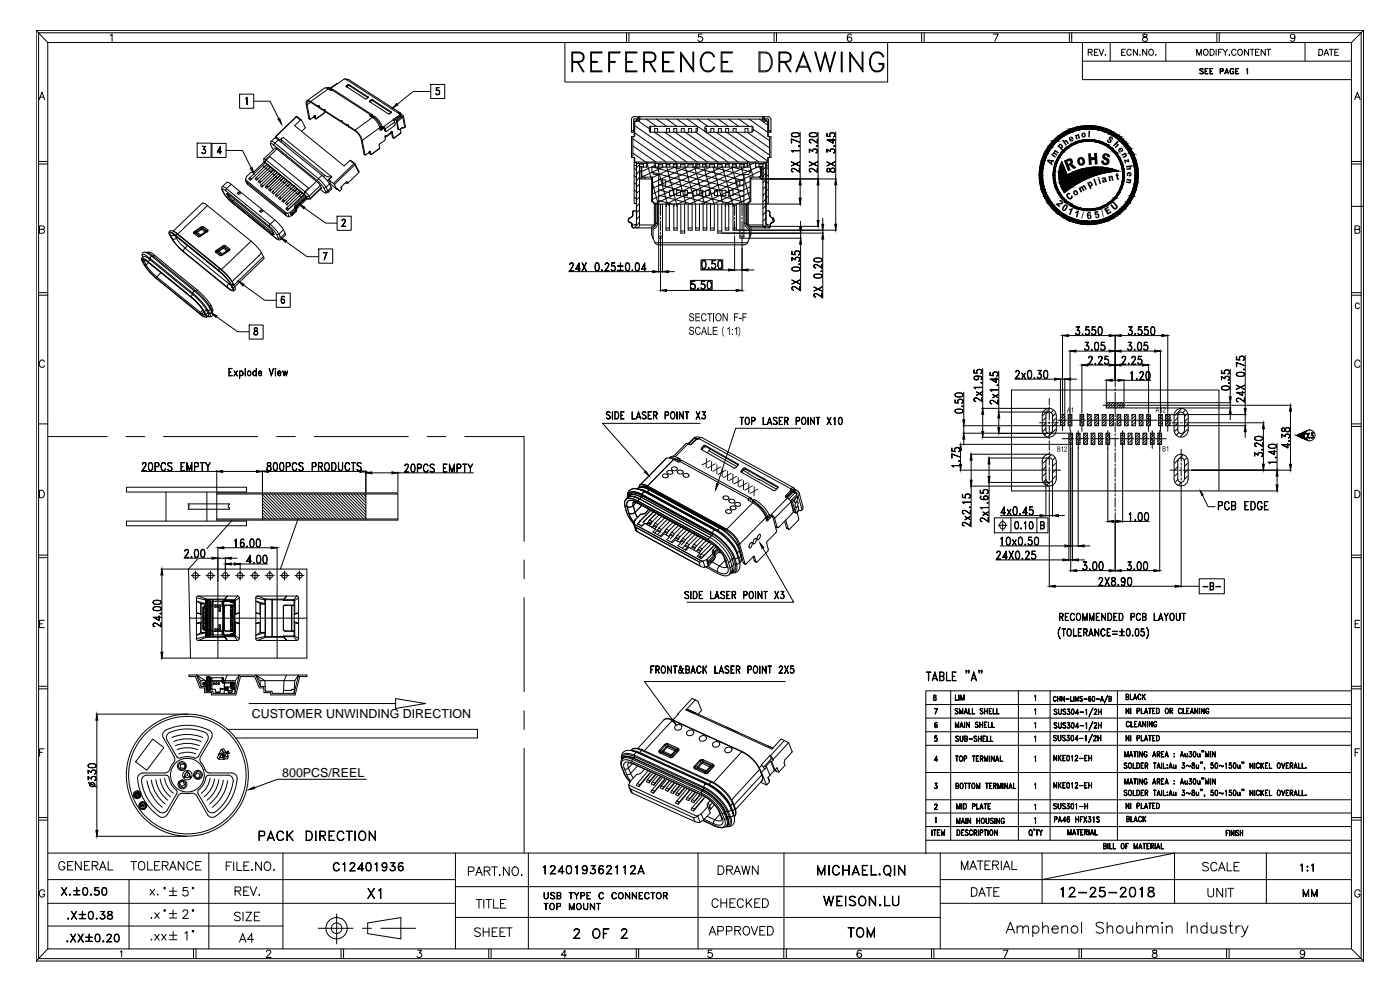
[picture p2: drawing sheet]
<svg xmlns="http://www.w3.org/2000/svg" width="420mm" height="297mm" viewBox="0 0 420 297" stroke-linecap="round" stroke-linejoin="round" font-family="sans-serif">
<defs><g id="words">
<g font-size="3.7">
<text x="75.6" y="215.5">CUSTOMER UNWINDING DIRECTION</text>
<text x="84.7" y="233.1">800PCS/REEL</text>
</g>
</g></defs>
<!-- layer: 0 -->
<g fill="none" stroke="#000" stroke-width=".3">
<path d="M10.9 9.1v279.2M10.9 9.1h398.3M10.9 9.1l3.4 3.7M11.6 9.8h396.9v277.8h-396.9zM14.3 12.8h391.3M14.3 12.8v271.9M33.1 10.6l.5-.4v2.2M188 9.8v3M188.8 9.8v3M210.7 10.2h-1l-.2 .9a.79 .79 0 0 1 1.2 0 .79 .79 0 0 1-.1 1.2 .79 .79 0 0 1-1.1-.3M232.3 9.8v3M233 9.8v3"/>
<path d="M255.6 10.5l-.2-.2a.71 .71 0 0 0-1 .3 1.24 1.24 0 0 0 .5 1.8 .69 .69 0 0 0 .8-.6 .69 .69 0 0 0-.7-.8 .69 .69 0 0 0-.7 .7M276.6 9.8v3M277.4 9.8v3M298.1 10.2h1.5l-1.1 2.2M320.9 9.8v3M321.6 9.8v3M324.9 12.8v11.1h80.7M324.9 18.3h80.7M326.6 15.7l1-.1 .1-.6-1.1-.2v1.8M327.2 15.7l.6 .9M328.5 15.7h.6M329.6 14.8h-1.1v1.8h1.1"/>
<path d="M329.8 14.8l.7 1.8 .7-1.8M331.7 16.5h.1zM333.2 12.8v5.5M336.6 15.7h.7M337.8 14.8h-1.2v1.8h1.2M339.5 15.2a.75 .75 0 0 0-1-.3 .75 .75 0 0 0-.3 1 .68 .68 0 0 0 .5 .7 .68 .68 0 0 0 .8-.4M341.4 14.8v1.8l-1.3-1.8v1.8M342 16.5h.2zM343.1 10.3a.45 .45 0 0 0 .2 .8l.7 .2 .3 .4a.72 .72 0 0 1-.7 .7 .72 .72 0 0 1-.7-.7l.3-.4 .7-.2 .3-.4v-.4zM344.2 14.8v1.8l-1.3-1.8v1.8M345.1 14.9a.86 .86 0 0 1 1.1 .8 .86 .86 0 0 1-1.1 .8l-.4-.6zM346.8 16.5h.1z"/>
<path d="M349.9 12.8v5.5M359.1 16.6v-1.8l.8 1.8 .6-1.8v1.8M361.3 15a.8 .8 0 0 1 1.3 .7 .8 .8 0 0 1-1.3 .7l-.1-.5zM363.2 14.8h.6a.98 .98 0 0 1 .6 .9 .98 .98 0 0 1-.6 .9h-.6zM365 14.8v1.8M365.2 9.8v3M365.7 15.6h.7M365.9 9.8v3M366.8 14.8h-1.1v1.8M367 14.8l.7 .8v1M368.4 14.8l-.7 .8M368.8 16.5h.2z"/>
<path d="M371 15.2a.68 .68 0 0 0-.8-.4 .68 .68 0 0 0-.6 .7 .75 .75 0 0 0 .3 1 .75 .75 0 0 0 1.1-.3M371.6 15a.8 .8 0 0 1 1.3 .7 .8 .8 0 0 1-1.3 .7l-.1-.5zM374.7 14.8v1.8l-1.2-1.8v1.8M375.1 14.8h1.3M375.8 14.8v1.8M376.8 15.6h.7M377.9 14.8h-1.1v1.8h1.1M379.7 14.8v1.8l-1.2-1.8v1.8M380.1 14.8h1.3M380.7 14.8v1.8M388.6 10.9a.68 .68 0 0 1-1 .6 .68 .68 0 0 1-.2-1.1 .68 .68 0 0 1 1.1 .1l.1 .4a1.02 1.02 0 0 1-.8 1.5l-.5-.3M391.7 12.8v5.5"/>
<path d="M395.8 14.8h.6a.98 .98 0 0 1 .6 .9 .98 .98 0 0 1-.6 .9h-.6zM397.4 16.6l.6-1.8 .8 1.8M397.6 16h.9M398.9 14.8h1.3M399.5 14.8v1.8M400.6 15.7h.7M401.7 14.8h-1.1v1.8h1.1M405.6 12.8v271.9M409.2 9.1v279.2M409.2 9.1l-3.6 3.7M11.8 29.9l.8-2.2 .8 2.2M12.1 29.1h1"/>
<path d="M88.9 35.1l-6.2 5.9M88.9 35.1l1.3 .9M88.9 35.1l-6.1 5.9M89 34.9l1.5 1.1h-.3M90.2 36l-1.8 1.7 14.9 12.1 1.7-1.7M90.5 36l1.1 2.3-1.1 1.1M92.1 30.2l-.3 .4v.5l.9 4.4M92.1 30.2h.5l.6 .3M92.1 31.4a.68 .68 0 0 1 .3-.9 .68 .68 0 0 1 .9 .2l2 1.3M92.1 31.4l.9 4.3M92.7 35.5l.3 .3M92.7 35.5l.3 .2"/>
<path d="M93 35.7v.1M93.2 30.7l-1.1 .7M93.2 30.5l2 1.2M94.3 34.7l.1 .6M94.4 35.3l.4 .4M94.4 35.3l.3 .2M94.4 34.7l.2 .1M94.6 34.8l-.2-.1-.3 .5-1.1 .6M94.6 34.8l.1 .7M94.7 35.5l.1 .2M94.8 35.7h.1M95.2 31.7l.3 .1"/>
<path d="M95.2 31.7l.1 .3M95.3 32l.4 .1M95.5 31.8h.3l-.1 .3M95.5 31.8v.3M95.7 32.1l.1 .3 1.4 .8M95.7 32.1l1.4 .8M97.1 32.9h.4l.1 .3M97.1 32.9l.1 .3M97.3 33.2l.1 .6M97.4 33.8l-2.5 1.9M97.6 33.2h-.4M97.6 33.2l.1 .4"/>
<path d="M97.6 33.2v.1M97.6 33.3l.1 .3M97.6 33.3l4.6 2.9M97.7 33.6l4.6 2.9M98 26.4l.6-.2 .8 .3M98.1 26.4l.9 .3M98.5 26.7l.8 .4 .4-.1M98.5 26.7l-.7-.4-.4 .1-5.3 3.8M98.5 26.7l-5.3 3.8M99 26.7l.2 .1M99.2 26.8l.3 .3M99.4 26.5l-.4 .2"/>
<path d="M99.4 26.5l.2 .1M99.6 26.6l.2 .3M99.6 26.6l-.4 .2M99.7 27l.4-.1 11.5 7.5M99.7 27l11.5 7.5M99.7 26.9l-.3 .2M101.3 25.1l-.3-.1-1.8 1.4M101.3 25.1l2-1.4h.4l16.3 10.5M101.3 25.1l-2 1.4M102.2 36.2l.5 .1v.2M102.2 36.2l.1 .3M102.3 36.5h.4"/>
<path d="M102.4 36.3l.1 .2M102.7 36.5l.1 .3 1.3 1M102.7 36.5l1.4 .9M103.8 23.8l.5 .1M103.9 23.8h.4M104 25.7v.3l5.7 3.7 .7-.3M104 25.7v.3l.4-.2M104 26h.1M104.1 37.4h.4v.3M104.1 37.4v.4M104.1 26l.1 .1M104.3 25.9v.3"/>
<path d="M104.3 23.8h.3l15.5 10M104.4 25.4h.4M104.4 25.4l-.4 .3M104.4 25.4v.4M104.5 37.7l.1 .4M104.5 37.7l.1 .1M104.5 37.7l-.4 .1M104.6 37.8l1.9 1.2M104.6 37.8v.3M104.6 38.1l2 1.2a4.8 4.8 0 0 1 1.8 2.7l.8 4.2M104.8 25.4v.3M104.8 25.4l5.6 3.7"/>
<path d="M104.8 25.7l-.4 .1M104.8 25.7l5.6 3.6M106.5 39l.2 .1a6 6 0 0 1 2 3M110.4 29.1v.3M110.4 29.1l.1 .2M110.9 30.2v.3l5.7 3.7 .8-.4M110.9 30.2l.1 .3M110.9 30.5h.1M111.1 34.5v.3M111.1 34.5l.1 .4 .2-.1M111.1 34.8l.7 .4M111.2 34.8h-.1"/>
<path d="M111.2 34.5h-.1M111.3 34.7l.1 .1M111.4 34.8h.1M111.4 29.9l-.5 .3M111.4 29.9v.3M111.4 34.8l.2 .3M111.4 30.2l-.4 .3M111.6 34.4l.1 .1M111.6 34.6l.1 .2M111.6 34.4l-.4 .1M111.6 34.6l-.2 .2M111.6 35.1l.1 .1"/>
<path d="M111.7 34.5v.2M111.7 34.5l-.1 .1M111.7 34.7l.3 .2M111.7 35.2h.1M111.7 29.9h-.3M111.7 34.7l-.3 .2M111.7 29.9l.1 .3M111.7 29.9l5.7 3.7M111.8 35.2a5.5 5.5 0 0 1 2.1 3.1M111.8 30.2h-.4M111.8 35.2l-5.3 3.8M111.8 30.2l5.6 3.6"/>
<path d="M111.9 35.2h-.1M111.9 35.1v.1M111.9 35.1h.1M112 34.9l-.4 .2M112 34.9h.1M112 34.9l-.3 .3M112 35.1l.2 .1M112 34.9v.1M112.2 35.2a5.7 5.7 0 0 1 2.1 3.1M112.3 34.9l-.4 .2M112.3 34.9l-.3 .2M112.3 34.9l.2 .1"/>
<path d="M112.5 35a5.5 5.5 0 0 1 2.2 3.1M112.5 35l-.3 .2M113.9 38l.4 .3M113.9 38.2l.6 .3M113.9 38.3l-5.2 3.8M113.9 38.3l.1 .6M114.2 38.8l-.2 .1 .2 .1h.3M114.2 38.8l.3 .2M114.3 38.3l.2 .2M114.6 38.6l-.4 .2M114.6 37.9l.3 .3M114.7 38.1l.2 .1"/>
<path d="M114.7 38.1l-.4 .2M115 38.1h.2M115 38.1l-.1 .1M115 38.1v.3M115 38.4l-.5 .1M115 38.4h.3l.1 .7M115.2 38.1l.4 .6M115.2 38.1l.1 .3M115.3 38.4l-.8 .6M115.4 39.1l.4 .3M115.4 39.1l.3 .2M115.6 38.7l.1 .6"/>
<path d="M115.7 39.3l.1 .1M117.2 39.8l-.1 .4-1.1 .8M117.2 39.8l-1.2 .9M117.4 33.6v.2M117.4 33.6l.1 .2M117.5 39.5l.2 .1M117.5 39.5l-.3 .3M117.5 39.5l.3 1.6M117.7 39.6l.4 1.7M118.1 35.9h.1M118.1 35.9l.1 .2M118.1 35.9l-3 2.1"/>
<path d="M118.1 35.8l.1 .3M118.1 35.8v.1M118.2 36.1l.3 .5M118.5 36.6v1l-2.7 1.8M118.5 36.6l-2.9 2.1M119 36.5l.2 .2M119 36.5l.4 2.2M119.1 36.1l-.1 .4M119.1 36.1l.3 .2M119.2 36.7l.4 2M119.4 36.3l-.2 .4M119.4 38.7l.3 .2"/>
<path d="M119.4 38.7h.2M119.6 38.7l.1 .2M119.7 33.8v.3M119.7 33.8h.4M119.7 33.8l.1 .3M119.8 34.9l.2 .1M120 34.2v.1M120 34.5l-1.9 1.3M120 34.5v.3M120 34.8l-1.8 1.3M120 34.8l.3 .2M120 35l-1.7 1.3"/>
<path d="M120 34.3v.5M120 34.3v.2M120 34.5l.2 .1M120.1 33.8l.4 .6M120.2 34l-.2 .2M120.2 34.6l.4 .3M120.3 39.9l-2.1 1.6M120.3 35l.1 .2M120.3 35h-.3M120.4 34.3l-.3 .3M120.5 34.4l.6 .5M120.5 34.4l-.3 .2"/>
<path d="M120.6 38.4l-.4 .4 .1 1.1M120.6 34.9h.1M120.6 34.9v.1M120.7 38.3l-1 .6M120.7 34.9l-1.6 1.2M120.7 38.3l.4 .1M120.7 38.3l-.1 .1M120.7 38.3h.1M120.9 38.3l.2 .1M120.9 35.2l-1.5 1.1M120.9 35.2l.6 3M121.1 34.9l.6 3-.2 .3"/>
<path d="M121.1 34.9l-.2 .3M121.5 38.2l-.4 .2M189.5 35.9v3.8h.5l.2-.4M189.5 39.2h.7M190.2 35.9v3.4M190.3 37h.2M190.4 35a.91 .91 0 0 0-.9 .9M190.4 35.7l-.3 .2M190.4 35.7h40.1l.2 .2M190.4 35h40.1M190.5 37.7l15.6 10.9M190.5 39.8l12.5 8.8"/>
<path d="M190.5 36.8v4M190.9 36.3l-.4 .5M191 35.9v.4M191 35.9l.4 .4M191.4 35v.7M191.6 36.3l3.3 2.3M191.6 35v.7M192 35.9l-.5 .4h-1.2v4.7M192 35v.9h-1M193.9 35.7l3.1 2.2M194.8 39.2l.5 .4M194.8 38.3l.5-.4h13.6l.4 .2v1.1"/>
<path d="M194.9 38.3v.9M195.2 37.9v1.7M197 35.7l3.1 2.2M197.3 39.7v-1.1h-.8l-.1 1.1 12.8 8.9M199.5 39.7l12.8 8.9M200 39.7v-1.1h.9v1.1M200.1 35.7l3 2.2M202.2 39.7v-1.1h.9v1.1M202.6 39.7l12.8 8.9M203.2 35.7l3 2.2M204.5 39.7v-1.1h.8v1.1M205.7 39.7l12.8 8.9"/>
<path d="M206.3 35.7l18.3 12.9M206.7 39.7v-1.1h.8v1.1M208.8 39.7l12.8 8.9M209.3 39.2l-.4 .4M209.3 38.6h-.4v1.1h-13.6M209.4 35.7l3 2.2M211.5 39.2l.5 .4M211.6 38.3v.9M211.6 38.6h.4v1.1h13.6M212.5 35.7l3 2.2M213.3 39.7v-1.1h.9v1.1M215 39.7l12.7 8.9"/>
<path d="M215.5 35.7l3.1 2.2M215.6 39.7v-1.1h.9v1.1M217.8 39.7v-1.1h.9v1.1M218 39.7l12.4 8.6M218.6 35.7l3.1 2.2M220 39.7v-1.1h.9v1.1M221.1 39.7l9.9 6.8M221.7 35.7l3.1 2.2M223.6 39.7v-1.1h.9v1.1M224.2 39.7l6.8 4.7M224.8 35.7l5.6 4M225.6 37.9l.3 .2 .1 1.1"/>
<path d="M225.6 37.9h-13.6l-.5 .4M225.7 37.9v1.7M226 39.2l-.4 .4M226 38.7l5 3.5M227.9 35.7l2.5 1.8M228.9 35.9l.4 .4h1.3v4.7l-.2-.2M228.9 35v.9h1M229.3 35v.7M229.5 35v.7M229.9 35.9v.4l.5 .5M229.9 35.9l-.4 .4M230.4 37h.2"/>
<path d="M230.4 36.8v4M230.5 35a.91 .91 0 0 1 .9 .9M230.7 39.2h.7M230.7 35.9v3.3M231.4 35.9v3.8h-.4l-.3-.5M406.6 29.9l.8-2.2 .8 2.2M406.9 29.1h1M11.6 49.2h2.7M11.6 48.4h2.7M66.7 57l.1 .1M66.7 57l.6 1.2M67.3 58.2l2.2 2.4"/>
<path d="M67.3 58.2l.7 1 1.5 1.5M67.8 57.2l13 10.7M68 56.6a1.14 1.14 0 0 0-1.4-.5l.1 .9M68 56.6l-.2 .6-.6-.4a.27 .27 0 0 0-.5-.1 .27 .27 0 0 0 .1 .5M68 56.6l13.1 10.7M68.1 58.3v-.2l.3 .1 12.5 10.1 .8 1 .6 1.2-.6-.3M68.3 58.1l-.2 .2M68.4 58.2l.3 .6-.2 .3-.4-.8M68.5 59.1l1.1 1.2M68.7 58.8l1.2 1.3M69.4 55.3l-1.3-.6-1.4 1.3M69.4 55.3l13.1 10.7"/>
<path d="M69.4 55.3l-1.4 1.3M70.4 59.8l-.4 .4M71.2 58l.5-.4 .5 .4-.5 .3zM71.7 57.6l-.4 .5M73.7 53.9l.3 .7M73.7 53.9l12.1 9.9M73.7 53.7v.2M73.8 54.4l.5 .9M73.9 53.1l-.2 .6M74 54.6l11.5 9.4M74 54.6l.3 .7M74 52.9l-.1 .2"/>
<path d="M74.3 55.3l11.6 9.4M74.8 53.6l.4 .5 .3-.4M75 53.3l-.2 .3M76.9 53.3l-.3 .4M77.3 53.7l-.2 .4-.5-.4M77.8 54.2l-.3 .3 .5 .5M78.3 54.6l-.3 .3M78.4 55.3l-.2 .4 .5 .4M78.8 49.7l-3.8 3.6 .5 .4 3.8-3.6M78.8 49.7l.5 .4M78.9 55.8l-.2 .3M79.2 47.6l-.1 .1"/>
<path d="M79.2 47.6l.5 .3M79.2 47.7v.8M79.2 48.6l.2 .1M79.2 48.6v.1M79.6 48.8l-.3-.2-3 2.8-.5 .3h-.5l-1.3 1.2M79.7 48.8l.5 .5M79.7 48.8l-.9 .9M79.7 47.9l-.3 .8 12 9.6M79.7 47.9l1.3-.9 11.6 9.4-1.1 1.1-11.6-9.5-.2 .8M79.8 50.5l.5 .4M79.9 55.8l-.3 .3 .5 .5 .3-.4M79.9 55.8l2.9-2.8 .5 .4-2.9 2.8z"/>
<path d="M80.2 49.2l-.9 .9M80.2 49.3l.4 .4M80.2 49.3l-.9 .8M80.3 50.9h.1M80.6 57l.5 .4 .3-.4M80.7 49.7l-3.8 3.6 .5 .4 2.9-2.8M80.7 49.7l.4 .3M80.8 51.4l-3 2.8 .5 .4 3-2.8M80.9 56.6l-.3 .3M81.1 50l.1 .1M81.1 50l-.3 .2M81.1 43.1l.9 1.8"/>
<path d="M81.1 43.1h.5l.5 .4M81.2 50.1l-.9 .8M81.2 50.1l.4 .4M81.4 42.4l-.3 .7M81.4 42.4l.8 .3 13.4 10.9M81.4 51.6v-.1v.2M81.6 50.5l1.1 .8M81.6 50.5l-.8 .8 .5 .4M81.8 52.1l.5 .5M81.9 57.4l-.3 .4 .6 .4M82.1 50.8l-.7 .7M82.1 43.5l13.1 10.7"/>
<path d="M82.2 50.9l-.9 .8 .9-.8M82.3 52.5l-3.4 3.3M82.4 57.8l-.3 .4M82.6 58.7l.5 .4M82.8 41l.1 .5M82.8 41l1.2 1M82.9 58.3l-.3 .3M83.1 44.7l-.6-.3-3.3 3.2M83.1 44.7l11.9 9.7M83.1 44.7l-3.4 3.2M83.2 51.7l-.9 .8M83.2 51.7l-.5-.4-4.3 4.1 .5 .4"/>
<path d="M83.2 51.7l.5 .4M83.3 58.7l-.2 .4M83.4 53.2l.8-.7-.9 .9M83.4 53.3v.1M83.5 42l-1.4 1.5M83.5 42l-.5-.5-.6-.1-1 1M83.5 42l13.1 10.6M83.7 52.1l.5 .4M83.7 52.1l-3.8 3.7 .5 .4 2.9-2.8M83.8 59.1l-.2 .4 .5 .4M83.8 53.8l-2.9 2.8 .5 .4 3-2.8M83.8 53.8l.6 .4"/>
<path d="M84.2 52.5l-.9 .9M84.2 52.5l.5 .5M84.4 59.5l-.3 .4M84.4 54.1v.1M84.4 54v.1M84.5 41.5l-.7 .7M84.7 42.2l-.1-.1a.49 .49 0 0 1-.1-.6 .49 .49 0 0 1 .6-.2l14.5 11.8M84.7 42.2l12.8 10.4M84.7 42.2l-.4 .4M84.9 54.6l-3 2.8M84.9 59.9l-.3 .4M85.2 53.3l-.8 .9 .8-.8"/>
<path d="M85.2 53.4l-.8 .7M85.2 53.4l.5 .4-.8 .8 .5 .4M85.2 53.4l-.5-.5-.9 .9M85.3 55h.1M85.5 54.9l-3.1 2.9-.5-.4M85.7 53.8l.5 .4M85.8 55.5l-2.9 2.8 .5 .4 2.9-2.8M86.2 54.1l-.8 .8M86.2 54.2l.5 .4-.9 .8 .6 .5M86.2 54.2l-.8 .8M86.4 55.8l-.1 .1M86.7 54.6l1 .8"/>
<path d="M86.8 56.3l-2.9 2.8 .5 .4 2.9-2.8M87.2 55l-.8 .7M87.2 55l-.8 .8M87.7 55.4l-.8 .8 .5 .5M87.7 55.4l.6 .4M87.9 57.1l-3 2.8 .5 .4 2.9-2.8M87.9 57.1l.5 .4M88.3 55.8l.4 .4M88.3 55.9l-.9 .8M88.3 55.8l-.9 .9M88.4 57.5h.1M88.5 57.4v.1"/>
<path d="M88.8 57.9l-2.9 2.8 .5 .4 3-2.8M89.1 56.6l-.6 .6M89.3 56.7l-.5-.5-.9 .9M89.3 56.7l.4 .4M89.3 56.7l-.9 .8M89.4 58.3h.1M89.5 58.3h-.1M89.9 58.7l.8-.8 .6 .4-4.7 4.5-.5-.4M89.9 58.7l.5 .5M89.9 58.7l-3.8 3.7M90.2 57.4l-.4-.4-.9 .9 .5 .4M90.2 57.4l.1 .1"/>
<path d="M90.2 57.4l-.8 .7M90.2 57.5l-.7 .7M90.3 57.5l.4 .4M90.3 57.5l-.8 .8M91.3 58.3l.5 .7M91.3 58.3l-5 4.8-.5-.4 .3-.3M91.3 59.7l.1 .1M91.4 58.3l.5 .7M91.4 59.8l-.5 .7M91.4 59.8v.2M91.4 60l-.5 .5M91.5 59.8l-.1 .2"/>
<path d="M91.6 57.6l-.1-.1-.2 .8M91.6 57.6l1.2 1.3-.9 .1 .3 .6M91.6 57.6l-.2 .7M91.6 58.6l-2.9 2.9M91.8 59l.3 .3-.6 .5-.1-.2M91.8 59l-3 2.9M91.9 59.1l-1.1 1.2M92 59.3l.1 .3M92.1 59.6l-2.9 2.9-.2-.3M92.2 59.6h-.1M92.2 59.7h.9M93.1 59.7h-.1"/>
<path d="M95 54.4l1.1 1.3M95 54.4l-3.4 3.2M95.2 54.2l2 2.2M95.6 53.6l1.1 1 1.2 1.6M95.6 53.6l-.4 .6M96.1 55.7l-3.3 3.2 .3 .6-.9 .1M96.1 56.8l1.4 1 .3 .1v-.4M96.1 55.7l.3 .6M96.4 56.3l-3.3 3.2v.2M96.4 56.3l.1 .2-3.4 3.2M96.6 52.6l1.6 1.5 .7 1.1M96.6 52.6l-1 1"/>
<path d="M97.5 52.6l1.1 .5h.9M97.5 52.6l-.4 .4M97.9 56.2l-.7 .2 .6 1.1M97.9 56.2l.5 1-.6 .3M98.4 57.7l-.6 .2M98.9 55.2l-1 1M98.9 55.2l.5 1M99.2 55.2l1.8 1.6-.6-1.4M99.2 55l-.2 .4M99.4 56.2l.1 .5-1.1 1M99.4 56.2l-1 1 .1 .5M99.6 53.1l-1.4 1.1"/>
<path d="M99.6 53.1l-1 .8M100.1 55l-1.5-1.1 .6 1.1-.3 .3M100.1 55l.3 .3M101.2 56.7l.8 .6-.8-.7-.2 .2M102.5 56l.1 .7M103.7 54.8v.1M103.7 54.9l.7 .1M104.4 55l-.3-.6-1.8 1.8 .3 .5-.6 .6M105 48.1h.3l1.2 1.1M105 48.1l1.2 1M106.2 49.1l.3 .4M106.2 49.1l-6.1 5.9"/>
<path d="M106.5 49.1l1.2 2.3v.4l-1.2-2.3M106.5 49.5l-6.1 5.8M107.7 51.8l-3.3 3.2M108.7 42.1l.8 4.3M109.2 46.2l.4 .3M109.2 46.2l.3 .2M109.5 46.4l.1 .1M110.9 45.4l.1 .6M111 46l.3 .3M111 46l.2 .2M111 45.4l.1 .1M111.1 45.5l-.2-.1-.3 .5-1 .6"/>
<path d="M111.1 45.5l.1 .7M111.2 46.2l.1 .1M111.3 46.3l.1 .1M113.9 44.5l-2.5 1.9M115.6 40.9h.1M115.6 40.9l.4 .1M115.9 40.7l.2 .1M116 40.7l-.4 .3v1l-1.7 1.3v1.2M116 40.7h.1M116 40.7l.1 .1M116.1 40.8l-.1 .2M117.8 41.1l.3 .3"/>
<path d="M117.8 41.1l.3 .2M118.1 41.3v.1M118.1 41.4l.1 .1M189.9 41.6l10 7M189.9 43.8l6.9 4.8M189.9 45.9l3.8 2.7M189.9 41v6.3M190.3 47.2l.2 .2M190.3 50.6l.7 .4M190.3 52.7l.7 .5M190.3 54.9l.7 .4M190.3 57l.7 .5"/>
<path d="M190.3 59.2l.7 .5M190.3 47.3v13.7h.7M190.3 49.7h.7M190.3 48.8h.7M190.5 40.8l-.2 .2h-.8v6.3h.8M190.5 48.5l.2 .1M190.5 47.5v1.1h39.9v-1.1M191 59.6h.1M191 57.4h.1M191 54.7h.1M191 52.5h.1M191 49h3.1"/>
<path d="M191 49.2h.1M191 48.6v14.7M191 49.2v17.8v-3.7M191.2 49l-.2 .2M191.7 48.6l.2 .6M191.9 53.1l.7 .6M191.9 52.9v.2M191.9 53.1l.7 .6h3M191.9 49.2h1.2M191.9 51l.5 .8M191.9 49.4l-.9 .9M191.9 51.4l-.9 .9"/>
<path d="M191.9 53.3l-.9 .9M191.9 55.2l-.9 .9M191.9 57.2l-.9 .9M191.9 59.1l-.9 .9M191.9 49.2v18.3M191.9 49.9h1.2M192.2 49.9l.2 .2M192.4 52.9l.2 .2M192.4 50.1v2.8M192.4 52.9h.3M192.5 50.1v2.6M192.5 52.7l.4 .4"/>
<path d="M192.5 52.7h.1M192.6 50.1v2.6M192.6 52.7l.4 .4M192.7 53.1h.1M192.7 53.1h3.1v7.2M193 53.1h.1M193.1 49v1.1M193.4 53.1l.3 .6M194.1 48.6v1.5h-1.7M194.1 48.9h2.4M194.2 48.9l1.1 4.2M194.6 48.9l-.5 .2"/>
<path d="M195.5 53.1v.6M195.6 53.1v7.2M195.7 51.7l21 5.6M195.7 51.7l.6 .7h1.4v19.1h1.1v-10.3M195.7 51.7v-1.6h29.5v1.6l-.6 .7h-1.3v19.1h-1.2v-10.3M195.8 55l1.7 6.2M195.9 50.1l27.4 7.3M196.5 49.6l-3.9 1.8M196.5 48.6v1.5M196.5 49h27.9M196.7 49v1.1M197.3 50.1l3 11.1"/>
<path d="M197.6 49v1.1M197.7 58.6l10 2.6v7.9h-1.2v-7.9M197.7 57l3.2 .8M197.7 55.4l6.5 1.7M197.7 53.8l1.2 .3M197.7 49v1.1M197.7 49.4h1.2M198.9 49v1.1M198.9 54h.9v1.6h-.9zM199 50.1l-6.1 2.9M199.8 54.3l10.3 2.8M199.9 49v1.1"/>
<path d="M200 49v1.1M200 49.4h1M200.1 50.1l3.1 11.8M200.9 57.1h1.3v1.6h-1.3zM201 49v1.1M201.9 50.1l19.2 5.2M202.1 49v.4M202.2 58.2l.9 .2M202.5 50.1l-6.7 3.2M202.9 50.1l3 11.1M203.1 57.1h1.1v1.6h-1.1zM203.1 49.4h-1v.7"/>
<path d="M203.1 49v1.1M203.2 49v1.1M204 58.7l9.7 2.5M204.2 57.1l1.4 .4M204.2 49v1.1M204.2 49.4h1.4M205.6 57.1h.7v1.6h-.7zM205.6 49v1.1M205.7 50.1l2.9 11.1M206.1 50.1l-10.3 4.8M206.3 57.7l1.7 .4M206.4 49v1.1"/>
<path d="M206.4 49.4h1.6M207.9 50.1l15.4 4.1M208 57.1h1.1v1.6h-1.1zM208 49v1.1M208.5 50.1l2.9 11.1M208.8 49v1.1M209.1 58.4l10.5 2.8M209.1 49v1.1M209.1 49.4h.9M209.6 50.1l-13.8 6.4M210 57.1h.9v1.6h-.9zM210 49v1.1"/>
<path d="M210.9 57.3l.9 .2M210.9 49v1.1M210.9 49.4h.9M211.3 50.1l2.9 11.1M211.8 57.1h1.1v1.6h-1.1zM211.8 49v1.1M212.1 49v1.1M212.9 57.8l1.5 .5M212.9 49v1.1M212.9 49.4h1.5M213.1 50.1l-17.3 8.1M213.8 50.1l9.5 2.5"/>
<path d="M214.1 50.1l2.9 11.1M214.4 57.1h.9v1.6h-.9zM214.4 49v1.1M215.3 58.5l8 2.1M215.3 49.4h1.4M215.3 49v1.1M216.7 49l-.1 1.1-20.8 9.7M216.7 57.1h1.1v1.6h-1.1zM216.9 50.1l2.9 11.1M217.7 49v1.1M217.8 49.4h1M217.8 49v1.1"/>
<path d="M217.8 57.6l.9 .2M218.7 57.1h1.3v1.6h-1.3zM218.8 49v1.1M219.7 50.1l2.9 11.1M219.8 50.1l5.4 1.5M219.9 49v.4M220 58.2l3.3 .8M220.2 50.1l-23.4 11M220.9 49.4h-1v.7M220.9 49v1.1M221.1 54h.9v1.6h-.9zM222 55.5l1.3 .4"/>
<path d="M222 49.4h1.3M222 49v1.1M222.4 50.1l2.7 10M223.3 49v1.1M223.7 50.1l-23.9 11.1 .1 7.9h1v-7.9M224.2 49v1.1M224.4 48.9h2.4M224.4 48.6v1.5M224.9 48.9l1.1 4.2M225.1 59.3l-4.1 1.9v7.9h-1v-7.9M225.1 57.7l-7.6 3.5M225.1 56.1l-11.2 5.1"/>
<path d="M225.1 54.4l-14.7 6.8M225.3 53.1v7.2M225.4 53.1v.6M226.3 48.9l-1.9 .9M226.8 48.6v1.5h1.7M226.8 49h3.1M227.2 50.1l-23.8 11.1M227.8 49.2h1.2M227.8 49.9h1.2M227.8 49v1.1M228 50.1l.3 1.1M228.2 53.1l.3 .6"/>
<path d="M228.2 52.9h.3M228.2 53.1h.1M228.2 53.1h-3.1v7.2M228.3 51.3l-21.4 9.9M228.3 52.7h.1M228.3 50.1v2.6M228.3 52.7l-.4 .4M228.4 52.7l-.6 .4M228.4 50.1v2.6M228.5 52.9l-.3 .2M228.5 50.1v2.8M228.7 49.9l-.2 .2"/>
<path d="M229 53.1l-.6 .6h-3.1M229 49.2v18.3M229.2 49l-.2 .2M229.3 48.6v.4M229.6 49l.3 .2M229.7 49l.2 .2M229.9 52l-1 1.1M229.9 49.2h.1M229.9 50.1l-.9 .8M229.9 53.9l-.9 .9M229.9 55.9l-.9 .8M229.9 57.8l-.9 .9"/>
<path d="M229.9 59.7l-.9 .9M229.9 59.6h.1M229.9 57.4h.1M229.9 54.7h.1M229.9 52.5h.1M229.9 49.2v17.8M229.9 50.1l.7 .5M229.9 52.3l.7 .5M229.9 54.5l.7 .5M229.9 56.7l.7 .4M229.9 58.8l.7 .5M229.9 49.7h.7"/>
<path d="M229.9 48.8h.7M229.9 48.6v18.4M230.6 47.3v13.7h-.6M230.6 47.2l-.2 .2M230.6 41h.8v6.3h-.8M231 41v6.3M318.6 48.5a9 9 0 0 0 .8 9.3 28.2 28.2 0 0 1 16.2-6.5M318.7 48.5l1.6 4M405.6 49.2h2.9M405.6 48.4h2.9M11.8 68.8l1.3-.1 .2-.5-.2-.3-1.3-.1v2.2l1.4-.2 .1-.6-.5-.4M42.5 77.5l1 .3 .9 .7"/>
<path d="M42.5 77.5v.5l1.3 2.3 2.8 3 13.9 11.4 1.4 .5M42.5 77.5l.8-.6 1.7 1M42.9 78.5l.6 1M43.2 78h-.5M43.2 77.9l1.3 .8M43.2 77.9l.1 .5M43.3 77.9l-.1 .1M43.3 78.4a.36 .36 0 0 1-.5-.3 .36 .36 0 0 1 .5-.3l.5 .1 .7 .8M43.3 78.4l.6 1.1M43.5 79.5a14.4 14.4 0 0 0 3.4 4M43.6 75.7l1.3 .3 1.1 .9M43.6 75.7a.82 .82 0 0 0-1 .4 .82 .82 0 0 0 .3 1 .47 .47 0 0 1-.2-.6 .47 .47 0 0 1 .6-.2l1.7 1.2"/>
<path d="M43.6 75.7l1.9 1.2M43.7 78.1l-.4 .3M43.9 79.5l.8 1.2 2.3 2.4-.1 .4M43.9 79.5h-.4M44.2 75.8l.2-.2 .9 .2 1.1 .8M44.4 78.5l12.9 10.5M44.5 78.7l12.9 10.5M44.6 78.8l-.7 .7M45 77.5v.4M45 77.5l12.8 10.4M45 77.9h.1M45 77.9l-.6 .6"/>
<path d="M45 77.9l12.8 10.5M45.5 76.9l-.5 .6M45.5 76.9h.5M45.5 76.9l12.9 10.4M46 76.9h.1M46.1 76.9l12.8 10.4M46.4 76.6l-.3 .3M46.4 76.6l12.9 10.5M50.7 69.6l.5-.4h.5l1.4 1M51.1 70.5l.6 1.1M51.7 71.6l.8 .1a.61 .61 0 0 1 .7 0 .61 .61 0 0 1 .3 .6l2 2.1-.3 .5-.1 .6-1.9-1.8zM51.7 70.1l1 .7"/>
<path d="M52.1 69.4l.7 .3 .5 .6M52.3 70.5a.7 .7 0 0 1-.9 .3 .7 .7 0 0 1-.4-.9h.1a.97 .97 0 0 1 1.2 .5l.3 .3M52.5 70.6l.4 .9 .3-.3M52.6 70.7l.1 .1M52.6 70.7l13.9 11.4 1.7 1.7 1.4 2.3M52.7 70.6l-1.2-.9a.49 .49 0 0 0-.7 0 .49 .49 0 0 0 .1 .7l1.2 2.1 1.8 2.1 15.4 12.5a.49 .49 0 0 0 .8 .1 .49 .49 0 0 0-.1-.7M52.7 70.6l12.8 10.4M53.1 70.2l-.4 .4M53.1 70.2l12.8 10.4M55.1 75.5l13.1 10.7M55.5 74.4l13.2 10.7 .2-.3M56.3 73.7l-.8 .7"/>
<path d="M58.2 70l1.2 1M58.4 69.4l-.3 .3 .1 .3M58.4 69.4l.1 .1M58.5 69.5l-.2 .2 .2 .1-.3 .2M58.5 69.5l2-1.2-.1 .4-1.4 .9M58.5 69.5l.5 .1M59 69.6l.2 .1-.4 .2zM59.2 69.7l1.3-.9 1 .8-1.3 .9zM59.4 71l.8-.1zM59.8 70.7l.5-.2zM59.8 70.7l-1.3-.9 1.3 1M59.8 70.7v.1"/>
<path d="M60.3 70.5l1.7-1-1.9 1.3zM60.4 68.1l-2 1.3M60.4 68.7l.4-.1zM60.8 68.6l1 .8M60.8 68.3l-.4-.2 .6-.1 1.4 1M60.8 68.3l1.3 1-.3 .1M60.8 68.3v.3M61.1 68l-.3 .3M61.8 69.3l-.3 .3M61.8 69.4l-.3 .2M62 69.5l.2 .1M62.2 69.6l-2 1.3"/>
<path d="M62.3 61.7l-.6-.5-1-.3-8.7 8.5M62.3 61.7l13 10.7M62.3 61.7l-8.9 8.5 13.1 10.7M62.4 69l.1 .3-.3 .3M62.4 69l-.4 .5M64.7 75.7l1.2 .9M64.9 75.1l-.3 .3 .1 .3M64.9 75.1l.2 .1M65.1 75.2l-.3 .1 .3 .2-.4 .2M65.1 75.2l1.9-1.3-.1 .5-1.3 .8M65.1 75.2h.5M65.6 75.2l.1 .2-.3 .1z"/>
<path d="M65.7 75.4l1.3-.9 1.1 .8-1.4 .9zM65.9 76.6h.8zM66.4 76.3l.4-.1zM66.4 76.3l-1.3-.8 1.2 1M66.4 76.3l-.1 .2M66.8 76.2l1.8-1-1.9 1.3zM66.9 73.8l-2 1.3M66.9 74.4l.4-.2zM67.3 74.2l1.1 .8M67.4 74l-.5-.2 .6-.2 1.4 1.1M67.4 74l1.3 .9-.3 .1M67.4 74l-.1 .2"/>
<path d="M67.6 73.7l-.2 .2M68.3 75l-.2 .3M68.4 75l-.3 .3M68.6 75.2h.1M68.7 75.2l-2 1.4M68.9 74.7l.1 .2-.3 .3M68.9 74.7l-.3 .5M69.5 60.6l13.5 11 .6 .4 .7-.2M69.5 60.6h.1M69.6 60.3l12.1 9.9M69.9 60.1l-.3 .2M69.9 60.1l12.1 9.8"/>
<path d="M75.3 72.4l2 1.8 1.2 1.7M75.3 72.4l-8.8 8.5M77.9 63.3l.5-.3 .5 .3-.6 .4zM78.4 63l-.4 .5M79.1 77l.1 .7-8.8 8.3M81.1 67.3l1.3 1.2 1.3 1.7-.7 .1-2.2-2.4M81.1 67.3l-.3 .6M82 69.9l-.3 .3M82 69.9l.1 .1M82.5 66l1.4 1.3 1.2 1.6M82.5 66l-1.4 1.3M82.6 71.3l.6 .4a.25 .25 0 0 0 .4 .1 .25 .25 0 0 0-.1-.4"/>
<path d="M83 70.3l.5 1.1M84.2 71.3l.1 .5M84.2 71.3l-.7 .1M85.1 68.9l.5 1.1-1.4 1.3M85.1 68.9l-1.4 1.3 .5 1.1M85.4 60.3l-.3 .4-.4-.4M85.5 64h.6M85.5 64l.4 .7M85.6 70l.1 .5-1.4 1.3M85.8 63.8h.1M85.8 63.8l.3 .2M85.9 64.7l.9 .3"/>
<path d="M85.9 60.7l-.2 .4 .5 .4M86.3 64h-.2M86.4 61.1l-.2 .4M86.6 62.7l-.2 .3M87 63.7l.5 1-.7 .3M87 63.7l-.7 .3 .5 1M87.1 63.6l-.1 .1M87.3 64l.1 .2M87.4 64.2h.3M87.5 64l.4-.1 .1 .2-.3 .1M87.5 64l-.2 .1M87.5 64l.2 .2"/>
<path d="M87.6 64.6l-.1 .1M88 63.8h-.1M88.1 64h-.1M88.5 62.4h.1M88.5 62.4l.1 .4M88.5 62.4l-1.3 1.2 .2 .4M88.6 62.8l-1.2 1.2M88.7 61.5l-.3 .5 .1 .4M88.7 61.5l.1 .4M88.8 62.6l.1 .1M88.8 61.9l-.2 .4v.5M88.9 62.9l-.9 .9 .1 .2"/>
<path d="M88.9 62.9l.1 .2M88.9 63.4l-1.2 1.3-.2-.4M88.9 62.7h.1M88.9 61.9l1.7-1.6 .1 .3-1.6 1.6M88.9 61.9l-.1 .6M88.9 62.7v.2M88.9 62.7l.1 .4M88.9 61.9l.2 .3M89 63.1l-.9 .9M89.1 62.2l-.2 .5M89.2 62.5l-.2 .3M90.7 60.3h-.1"/>
<path d="M90.9 60.5h-.2M188.6 66.1l.2 .6 .6 .2M188.8 65.6l-.3 .6 .5 .5M188.8 65.6l-.3 .5M188.8 65.6h.1M189 66.8h.1M189 66.8l.6 .2 .1 .3M189.3 66.9l.3 .4M189.6 67.9l.5 .4M189.7 67.9v-.6v.6M189.7 67.9h.1M189.7 67.3h.1"/>
<path d="M189.7 67.9l.4 .5h5.5M189.7 67.5h.9M189.7 65l-.9 .6M189.9 64.6l-.2 .4M189.9 64.6v-.9v.9M189.9 64.6h.1M189.9 63.7h.1M190.3 63.2l-.4 .5M190.3 63.3l-.4 .4M190.3 63.2h.1M190.4 63.3h.6M190.6 67.5h-.1"/>
<path d="M190.9 63.3l.1 .6M191 67l-.4 .5zM191.9 67.5a.94 .94 0 0 1-.9 .9M191.9 62.9l-.9 .9M191.9 61l-.9 .9M191.9 64.9l-.9 .9M191.9 66.8l-1.5 1.6M191.9 67.5h4.5M195.5 70.3l.1 .1M195.6 60.3l.9 .9h27.9l.9-.9M195.6 70.5l.4 .9M195.6 68.3v2"/>
<path d="M195.6 60.3h.2M195.8 60.3l.9 .8 .6 .1v5.8M195.8 67.9l-.3 .4M195.9 71.4h.1M196.4 61.1v6.5M196.5 72.8h27.9M196.7 66.8l-.3 .7-.5 .4M196.7 61.2v5.6M196.9 67a1.33 1.33 0 0 1-.9 1.3v3.2l.5 1.2M196.9 61.2v5.8M196.9 67h.4M197.3 67a1.8 1.8 0 0 1-1.3 1.7"/>
<path d="M197.7 60.2l4 1M197.7 70.8h1.1M199.9 68.4h1M200 61.6l-.1 .3M200.1 61.2l-.1 .4M200.7 61.3l.2 .6M200.7 61.2v.2M202.2 61.7v.2M202.2 61.2v7.9h1v-7.9M202.2 68.4h1M202.3 61.3v.2M202.3 61.5v.2"/>
<path d="M202.4 61.2v.2M204.3 61.2v8.7h1.2v-8.7M204.3 69.3h1.2M206.5 68.4h1.2M208.8 61.2v7.9h1.1v-7.9M208.8 68.4h1.1M211 61.2v7.9h1.1v-7.9M211 68.4h1.1M213.2 61.2v7.9h1.2v-7.9M213.2 68.4h1.2M215.4 61.2v8.7h1.2v-8.7M215.4 69.3h1.2"/>
<path d="M217.7 61.2v7.9h1v-7.9M217.7 68.4h1M217.8 61.2l-.1 .7M218.5 61.3l.2 .4M218.5 61.2v.2M218.6 61.7l.1 .2M220 68.4h1M220.2 61.3l-.2 .6M220.2 61.2v.2M220.9 61.2l.1 .7M222.1 70.8h1.2M223.5 67a1.8 1.8 0 0 0 1.4 1.7"/>
<path d="M223.6 67h.4M224 67a1.33 1.33 0 0 0 .9 1.3v3.2M224 61.2v5.8M224.2 66.8l.2 .7 .6 .4M224.2 61.2v5.6M224.5 67.5h4.5M224.6 61.1v6.5M224.9 71.4h.1M225 67.9l.3 .4M225.1 60.3l-.9 .8-.7 .1 .1 5.8M225.1 60.3h.2M225.3 70.3l-1.1 2.7-1 .5h-25.5a1.33 1.33 0 0 1-1.2-.9"/>
<path d="M225.4 68.3v2M229 67.5a.94 .94 0 0 0 .9 .9M229.9 67l.4 .5M229.9 61.7l-.9 .8M229.9 63.6l-.9 .8M229.9 65.5l-.9 .9M229.9 63.3h.7M230 67.3l-.8 .8M230.3 67.5h.1M230.3 67.5h.9M230.6 63.2l.4 .5M230.6 63.3l.4 .4"/>
<path d="M231 64.6l.2 .4M231 64.6h.1M231 63.7h.1M231 63.7v.9M231.2 67.9h.1M231.2 65h.1M231.2 67.3h.1M231.2 67.9v-.6v.6M231.2 67.9l-.4 .4M231.2 67.9l-.4 .5h-5.4M231.2 68l-.3 .3M231.2 65l.9 .6"/>
<path d="M231.5 66.9l-.3 .4M231.5 66.9h.1M231.7 65.4l.4 1.3M231.9 66.8l-.5 .1-.2 .4M231.9 66.8h.1M231.9 66.8l-.4 .1M232 65.6l.3 .5M232 65.6l.3 .6-.4 .5M232.1 65.6h.1M232.4 66.1l-.5 .7M406.6 68.8l1.3-.1 .2-.5-.2-.3-1.3-.1v2.2l1.4-.2 .1-.6-.5-.4M11.6 88.6h2.7"/>
<path d="M11.6 87.8h2.7M46.9 83.5l13.1 10.6 .1-.4M48.3 81.8l-1.3 1.3 13.1 10.6M57.3 89l2 1.8 2.1 2.7M57.4 89.2l2.4 2.4 1.2 1.7M57.4 89.2l2.8 2.9 1.3 2.4M57.8 87.9l1 .9a18.1 18.1 0 0 1 3.7 4.4M57.8 87.9v.5M57.8 88.4h.1M57.9 88.4l.3 .2a16.5 16.5 0 0 1 3.8 4.4M57.9 88.4l-.6 .6M58.4 87.3l1 .9a18 18 0 0 1 3.7 4.5"/>
<path d="M58.4 87.3l-.6 .6M58.4 87.3h.5M58.9 87.3v.1M58.9 87.4l2.2 2.1 1.9 2.5M59.3 87.1l2.4 2.4 1.6 2.2M59.3 87.1l-.4 .3M60 94.1l.5 .4M60.1 93.7l.5 .4M60.6 94.1v.1a.72 .72 0 0 0 .9 .7l.1-.1-.1-.6M60.6 94.1l.9 .4M60.9 93l-.8 .7M60.9 93.2l.1 .1"/>
<path d="M61 93.3l.5 .9M61.2 93.6l-.6 .5M61.4 94.1v.1M61.4 93.5l.4 .9 .6-.6M61.8 94.4l.1 .8M61.9 93l-.5 .5M62 93l.4 .8M62 93l.5 .2M62.4 93.9l.2 .7-.7 .6M62.4 93.8v.1M62.4 93.9l.5 .1M62.5 93.2l.4 .8"/>
<path d="M62.9 94l.2 .4a.4 .4 0 0 1-.1 .6 .4 .4 0 0 1-.6-.1l.9 .2a.71 .71 0 0 0 .4-1M62.9 94h.5l.1-.5 .2 .6M63 92h.1M63.1 92.7l.4 .8-.1-.6M63.1 92.7l-.1-.7 .4 .9M63.1 92.7l-.2 .4-.4 .1M63.3 91.7l.4 .8-.3 .4M63.3 91.7l-.3 .3M63.4 92.9h.1M63.4 92.9l.3 1.2M63.7 92.5l.2 .7-.2 .4M65.5 81l2.5 2.5 1.6 2.1"/>
<path d="M65.8 81.4a13.2 13.2 0 0 1 3.4 3.9l.6 1a.42 .42 0 0 1 0 .7 .42 .42 0 0 1-.6-.2l-1-.6M65.9 80.6l2 1.8 2.1 2.8M65.9 80.6l-.4 .4M66.5 80.9a12.3 12.3 0 0 1 3.1 3.6M66.5 80.9l-.1 .1M69 85l.2 .3M69.3 85.6l-.6-.5-.4 .5-.1 .6M69.6 86.1l.1 .2M69.6 85.6l.4-.4 .4 .9M69.6 85.6l.4 .9M69.7 84.5l8.8-8.6 .6 1.1-8.9 8.5zM70.2 85.6l.1 .2"/>
<path d="M70.4 86.1l.2 .8-.4 .4M70.4 86.1l-.4 .4M405.6 88.6h2.9M405.6 87.8h2.9M13.4 108.6a.8 .8 0 0 0-1-.6 .8 .8 0 0 0-.6 .9v.5a.81 .81 0 0 0 .7 .8 .81 .81 0 0 0 .9-.5M303.6 117h62.2v30.3h-62.2zM408.2 108.6a.8 .8 0 0 0-1-.6 .8 .8 0 0 0-.6 .9v.5a.81 .81 0 0 0 .7 .8 .81 .81 0 0 0 .9-.5M11.6 127.2h2.7M200.9 137.4l.3-.3a2.06 2.06 0 0 1 2.3 .3M201 137.4l.8-.1 1.3 .6M202 137.8h.2M202.2 137.7h.1"/>
<path d="M202.2 137.9l-1.3-.5-1 .2-7.8 8M202.2 137.9l1.3 .7 .5-.2M202.2 137.9l-7.9 7.9M202.2 137.8l1.7 .6M203.1 137.9l.5 .2M203.5 137.4l-.4 .5M203.5 137.4l.5 .3M203.6 138.1v.1M203.9 138.4l-.2 .2M203.9 138.4h.2M204 138.4l.7-.3 20.7 11.4M204 137.7l-.4 .4"/>
<path d="M204 137.7l.1 .2M204 138.4l20.6 11.3M204.1 137.9l.2 .3M204.1 137.9l-.4 .3M206.5 133.2l-.6-.1-3.8 3.8M206.5 133.2l-3.9 3.8M206.7 133l-.2 .2M206.7 133l.2 .1M208.5 131.5l.3-.1 .5 .2M208.5 131.5l-1.8 1.8M208.5 131.5l.5 .3M209 131.8l-1.7 1.6"/>
<path d="M209.2 131.6h.1M209.3 131.5l.2 .2M209.3 131.6v.2M209.3 131.6l-.3 .2M209.6 131.6l-.1 .1M209.6 131.6h.1M209.7 131.6l-.8 .3-1.4 1.4-.4 .1-.6-.2M209.7 131.6l.6-.4 .3 .1 27.6 15.1M209.7 131.6l27.6 15.1 .1 .4M210.1 131.3a1.57 1.57 0 0 0-2 .2l-1.4 1.5M210.6 134.4v.5l9.8 5.6 .4-.1 .7-.8-.1-.4M210.6 134.4l.1 .4"/>
<path d="M210.7 134.8l-.1 .1M211.1 133.8l-.5 .6M211.1 133.8l.2 .4M211.3 134.2l-.6 .6M211.7 133.7l-.6 .1M211.7 133.7l.2 .3M211.7 133.7l9.7 5.5M211.9 134l-.6 .2M211.9 134l9.6 5.5M212.8 135.3l8.3 4.7M213 134.6l.1 .3-.9 1M221.4 139.2l.2 .2"/>
<path d="M312.8 129.1a2.1 2.1 0 0 0 2.1 2.1 2.1 2.1 0 0 0 2.1-2.1M312.8 129.1v-4.5a2.1 2.1 0 0 1 2.1-2.1 2.1 2.1 0 0 1 2.1 2.1v4.5M312.8 138.4v5.3M313.9 129.1v-4.5a.99 .99 0 0 1 1-1 .99 .99 0 0 1 1 1v4.5M313.9 129.1a.99 .99 0 0 0 1 1 .99 .99 0 0 0 1-1M313.9 138.4v5.3M315.9 138.4a.99 .99 0 0 0-1-1 .99 .99 0 0 0-1 1M315.9 138.4v5.3M317 138.4a2.1 2.1 0 0 0-2.1-2.1 2.1 2.1 0 0 0-2.1 2.1M317 138.4v5.3M318.2 124.4h1.4v3.3h-1.4zM320.6 124.4h1.1v3.3h-1.1z"/>
<path d="M320.8 130h1.1v3.3h-1.1zM323 130h1.1v3.3h-1.1zM324.1 124.4h1.1v3.3h-1.1zM325.2 130h1.1v3.3h-1.1zM326.3 124.4h1.2v3.3h-1.2zM327.5 130h1.1v3.3h-1.1zM328.6 124.4h1.1v3.3h-1.1zM329.7 130h1.1v3.3h-1.1zM330.8 124.4h1.1v3.3h-1.1zM331.9 130h1.1v3.3h-1.1zM332 120.8h5.3v1.6h-5.3zM333 124.4h1.1v3.3h-1.1z"/>
<path d="M335.3 124.4h1.1v3.3h-1.1zM336.4 130h1.1v3.3h-1.1zM337.5 124.4h1.1v3.3h-1.1zM338.6 130h1.1v3.3h-1.1zM339.7 124.4h1.1v3.3h-1.1zM340.8 130h1.1v3.3h-1.1zM341.9 124.4h1.1v3.3h-1.1zM343 130h1.2v3.3h-1.2zM344.2 124.4h1.1v3.3h-1.1zM345.3 130h1.1v3.3h-1.1zM347.5 130h1.1v3.3h-1.1zM347.7 124.4h1.1v3.3h-1.1z"/>
<path d="M349.8 124.4h1.3v3.3h-1.3zM352.4 129.1a2.1 2.1 0 0 0 2.1 2.1 2.1 2.1 0 0 0 2.1-2.1M352.4 138.4v5.3M353.5 129.1v-4.5a.99 .99 0 0 1 1-1 .99 .99 0 0 1 1 1v4.5M353.5 129.1a.99 .99 0 0 0 1 1 .99 .99 0 0 0 1-1M353.5 138.4v5.3M355.5 138.4a.99 .99 0 0 0-1-1 .99 .99 0 0 0-1 1M355.5 138.4v5.3M356.6 138.4a2.1 2.1 0 0 0-2.1-2.1 2.1 2.1 0 0 0-2.1 2.1M356.6 124.6a2.1 2.1 0 0 0-2.1-2.1 2.1 2.1 0 0 0-2.1 2.1v4.5M356.6 124.6v4.5M356.6 138.4v5.3"/>
<path d="M405.6 127.2h2.9M405.6 127.9h2.9M11.8 147.1h.8a1.18 1.18 0 0 1 .7 1.1 1.18 1.18 0 0 1-.7 1.1h-.8zM38 146.2h36v1.4h-36zM38 156.4h36v1.3h-36zM49.8 147.6v8.8M56.5 151.2h12.4l-.3 .4-.1 .6 .3 .1 .1 .5h-12.4l.3-.4-.3-.5 .3-.2zM62.1 147.6v8.8M65.1 147.9h54.3v8.2h-54.3zM65.1 148.2h54.3M65.1 155.7h54.3M69.7 156.1l-7.6 8.5"/>
<path d="M78.8 147.9v8.2M78.8 155.7h.1M78.8 154.8l.9 .9M78.8 153.9l1.8 1.8M78.8 152.9l2.8 2.8M78.8 152l3.7 3.7M78.8 151.1l4.6 4.6M78.8 150.2l5.5 5.5M78.8 149.2l6.4 6.5M78.8 148.4l7.3 7.3M79.6 148.2l7.5 7.5M80.5 148.2l7.5 7.5"/>
<path d="M81.4 148.2l7.5 7.5M82.3 148.2l7.5 7.5M83.3 148.2l7.4 7.5M84.2 148.2l7.5 7.5M85.1 148.2l7.5 7.5M86 148.2l7.5 7.5M86.9 148.2l7.5 7.5M87.9 148.2l7.5 7.5M88.8 148.2l7.5 7.5M89.4 155.7l-5.3 15M89.7 148.2l7.5 7.5M90.6 148.2l7.5 7.5"/>
<path d="M91.6 148.2l7.4 7.5M92.5 148.2l7.4 7.5M93.4 148.2l7.5 7.5M94.3 148.2l7.5 7.5M95.2 148.2l7.5 7.5M96.1 148.2l7.5 7.5M97.1 148.2l7.4 7.5M98 148.2l7.5 7.5M98.9 148.2l7.5 7.5M99.8 148.2l7.5 7.5M100.7 148.2l7.5 7.5M101.7 148.2l7.5 7.5"/>
<path d="M102.6 148.2l7.2 7.3M103.5 148.2l6.3 6.3M104.4 148.2l5.4 5.4M105.4 148.2l4.4 4.5M106.3 148.2l3.5 3.6M107.2 148.2l2.6 2.6M108.1 148.2l1.7 1.7M109 148.2l.8 .8M109.8 147.9v8.2M187.8 149.9l-.3 .6-.1 .7 .6 2.3 .6 1.5 1.6 2.2M187.8 149.9l.1-.1a3.2 3.2 0 0 1 3.5 .5M188.2 152l.6 2"/>
<path d="M188.3 149.3h.1M188.4 149.2v.1M188.8 154l.3 1 1.3 1.9M188.8 154a1.65 1.65 0 0 0 1.8-.3l.7 1.6M190.1 149h.3M190.1 149l-1-.1-.6 .3M190.1 150.6l1.4 .5M190.1 150.6l-.1 .2a1.16 1.16 0 0 1-.5 1.3 1.16 1.16 0 0 1-1.3-.1M190.1 150.5v.1M190.2 157.2h.1M190.3 157.2l.5 1M190.3 157.2l20.4 11.2-.5 .3-.4-.1"/>
<path d="M190.3 157.5l.5 1.7 .4 .3M190.4 149.1l.7 .2M190.8 158.2l.4 1.3M190.8 158.2l19 10.4M191 150.8l-.9 .9 .5 2 2-2M191.2 149.3l.8 .4M191.2 159.5l18.9 10.4M191.3 150.8l-1.4-.6h-1.1l-.7 .7 .1 1.1M191.3 150.8l.2 .3M191.3 150.8l21.6 11.7M191.4 146.6l.1-.1a3.3 3.3 0 0 1 3.6 .4M191.4 146.6l.1-.1a3.4 3.4 0 0 1 3.3 .5"/>
<path d="M191.4 146.6l-.2 .1M191.4 150.3l21.1 11.5M191.5 151.1l21.6 11.7M191.8 146.8h.2M191.9 146.8l.1 .1M191.9 146.9a2.34 2.34 0 0 0-2.5-.1 2.34 2.34 0 0 0-1.1 2.2v.3M192 149.7l21.3 11.7 2.8 2.2a12.2 12.2 0 0 1 3.1 4.6l.6 2.3-.1 .9-.3 .4M192 146.8h.1M192.1 145.6l-.3 .7M192.1 145.6l.8-.3 1.4 .5M192.1 156.3l-.7 .9 1.2 .6 .9-.8 3.3 1.8-.9 .9 2.5 1.3 .9-.8 1.6 .9-.8 .8 1.6 .9 .9-.8 1.7 .9-.9 .9 2.5 1.3 .9-.9 3.3 1.8-.9 .9 1.3 .7 3.9-3.9M192.1 156.3h.1"/>
<path d="M192.5 149.2l-.9-.4a2.53 2.53 0 0 0-2.7 0l-1.1 1.1M192.5 149.2l-1.1 1.1M192.5 149.2l21.1 11.5M192.5 146l-.1 .1M192.5 146l.7-.2 1 .3 24.4 13.4a6.9 6.9 0 0 1 2.9 3.5l1.6 5.9M192.7 148.7l-.2 .5M192.7 148.7a3.6 3.6 0 0 0-3.6-.5l-.5 .9M192.7 147.1l-.6-.2 1.3 .6M192.7 147.1l1.3 .6 .3-.1-2.2-.8 2.2 .8M192.7 147.1l1.3 .6 .3-.1M192.7 148.7v-.3l21.2 11.5-.1 .3M192.7 148.7l21.1 11.5"/>
<path d="M193.4 147.5l-.4 .3-.3 .6-1.9-.8h-1.5l-.7 .6-.2 1.1 .5-.3a4.2 4.2 0 0 1 3.1 .7M193.4 147.5l21.2 11.6M193.4 147.5l21.7 11.7M193.5 145.9l-.3 .2M194.3 147.6l21.1 11.5M194.3 145.8l23.8 13M194.4 156.9l-.4 .4 .4-.4 .8 .4M194.4 156.9l.8 .4M194.6 156.6l.8 .5M194.8 152.8l-1.3 1.3-1.2 .2-1.7 1.7-.3 1.2M194.8 147l-.5 .6M194.8 147l21.2 11.5"/>
<path d="M194.9 156.1l-.5 .8M194.9 156.1l.9 .4M195.1 146.9l-.3 .1M195.1 146.9l21.2 11.5M195.2 157.3l-.4 .4M195.3 153.1l-3.2 3.2M195.6 146.9l-.2 .1M195.8 156.5l-.6 .8M196.1 157.7l.8 .5M196.1 157.7l-.4 .5M196.1 153.6l-3.1 3.1M196.2 157.5l.9 .5"/>
<path d="M196.6 156.9l-.5 .8M196.6 156.9l.8 .5M196.9 158.2l-.4 .4M197 154l-2.1 2.1M197.2 159.2l.8 .5M197.2 159.2l-.7 .7M197.3 159l.9 .4M197.4 157.4l-.5 .8M197.7 158.4l-.5 .8M197.7 158.4l.8 .5M197.8 154.4l-2 2.1M198 159.7l-.7 .7"/>
<path d="M198.5 158.9l-.5 .8M198.6 154.9l-2 2M198.9 142.4h.1a.84 .84 0 0 1 1-.2 .84 .84 0 0 1 .4 .9l-.1 .1a.8 .8 0 0 1-1 .2 .8 .8 0 0 1-.4-1zM199.4 159.6l.8 .4M199.4 159.6l-1.3 1.2M199.5 155.4l-2.1 2M199.5 159.3l.9 .5M199.9 158.8l-.5 .8M199.9 158.8l.9 .4M200.2 141.5l.2-.2a.79 .79 0 0 1 1.1-.2 .79 .79 0 0 1 .2 1l-.9 .2a.58 .58 0 0 1-.6-.8zM200.3 155.8l-2.6 2.6M200.8 159.2l-.6 .8"/>
<path d="M201.1 156.3l-2.6 2.6M201.5 140.4l.3-.2a.8 .8 0 0 1 1-.1 .8 .8 0 0 1 .3 .9v.1a.91 .91 0 0 1-1 .1 .91 .91 0 0 1-.6-.8zM201.6 159.7l-.5 .8M201.6 159.7l.8 .4M202 156.7l-2.1 2.1M202.8 157.2l-2 2M203.4 141.2h.1a.83 .83 0 0 1 1-.2 .83 .83 0 0 1 .4 1l-.1 .1a.79 .79 0 0 1-1.1 .1 .79 .79 0 0 1-.3-1zM203.6 157.7l-2 2M204.5 158.1l-2.1 2M205.1 142.3h.1a.84 .84 0 0 1 1-.3 .84 .84 0 0 1 .5 1h-.1a.85 .85 0 0 1-1 .2 .85 .85 0 0 1-.5-.9zM205.3 158.6l-2 2M206.1 159l-2 2.1"/>
<path d="M206.9 159.4l-2 2.1M207.8 159.9l-2.1 2M214.6 159.1l-.4 .1-.3 .7a15.3 15.3 0 0 1 6.7 7.8M214.6 159.1l1.7 1.1 2.2 2a12.2 12.2 0 0 1 2.8 4.4M214.6 159.1l.5 .1M215.1 159.2l1.9 1.3 1.4 1.4a12.2 12.2 0 0 1 2.9 4.7M215.4 159.1l2.1 1.5 1.6 1.6a9.5 9.5 0 0 1 2.2 3.7M215.4 159.1l-.3 .1M216 158.5l2.3 1.7 1.4 1.4a9.5 9.5 0 0 1 2.2 3.7M216 158.5l-.6 .6M216.3 158.4l3 2.4a10.1 10.1 0 0 1 2.7 4.2M216.3 158.4l-.3 .1"/>
<path d="M217.1 158.6l-.2 .2M217.1 149h.1a.82 .82 0 0 1 1-.3 .82 .82 0 0 1 .4 1 .84 .84 0 0 1-1 .3 .84 .84 0 0 1-.5-1zM217.8 153.2l.1-.1a.85 .85 0 0 1 1-.2 .85 .85 0 0 1 .5 .9 .94 .94 0 0 1-1 .2 .94 .94 0 0 1-.6-.8zM218.1 158.8l2.3 1.9 1 1.3 .6 1.3M218.8 150.1l.2-.2a.8 .8 0 0 1 1-.1 .8 .8 0 0 1 .4 .9h-.1a.91 .91 0 0 1-.9 .2 .91 .91 0 0 1-.6-.8zM219.2 152.1a.85 .85 0 0 1 1.1-.3 .85 .85 0 0 1 .5 1h-.2a.85 .85 0 0 1-.9 .2 .85 .85 0 0 1-.5-.9zM220.5 151.1l.3-.2a.82 .82 0 0 1 1-.2 .82 .82 0 0 1 .4 1h-.2a.85 .85 0 0 1-1 .2 .85 .85 0 0 1-.5-.8zM222.4 141.2v.5l9.8 5.5h.4l.8-.8-.1-.5M222.4 141.2l.3 .4M222.5 141.6v.1M222.7 141.6l-.1 .1M223 140.6l-.6 .6"/>
<path d="M223 140.6l.2 .3M223.1 141.1l4.8 2.8M223.2 140.9l-.5 .7M223.6 140.4l-.6 .2M223.6 140.4l9.7 5.5M223.6 140.4l.2 .4M223.8 140.8l-.6 .1M223.8 140.8l9.7 5.5M224.6 149.7l-.1 .3 .2 .2M224.6 149.7l.1 .5M224.7 150.2l1.2 .6M225.4 149.5l-.8 .2"/>
<path d="M225.4 149.7l-.3 .2M225.4 149.5h.1M225.4 149.7l.1 .2M225.5 149.5l-.1 .2M225.5 149.5l.1 .2M225.6 149.7l.3 .3M225.6 149.7l-.3 .3M225.8 150.3h.1M225.9 150.3h.1M225.9 150.3l.5 .3M225.9 150.3v.1M225.9 150.4l2.6 2.1 1.1 1.7 .5 1.2"/>
<path d="M225.9 150.8l1.3 .9 1.6 1.6 1 2M225.9 150l-.2 .3M225.9 150.8l-7.8 8M225.9 150l.1 .1M226.4 150.6l2.5 2 1.5 2.5M226.8 150.1l2.5 2.1 1 1.2 .6 1.4M226.8 150.1l-.5-.2-.4 .4M226.8 150.1l-.4 .5M227.9 143.9l5.1 2.9M227.9 143.9h.1M228 143.9h-.1M229.8 155.3l.3 1 .5-.3"/>
<path d="M229.8 155.3l-7.8 8M229.9 154.8l.5 .3M230 155l.6 .3M230.1 155.7l.5 .3M230.1 155.4l-.2 .2M230.1 155.4l.1 .2M230.1 155.7l-.1 .2M230.2 155.1l-.1 .2M230.4 155.1l.1 .2M230.5 155.3h.1M230.5 155.3l-.4 .4M230.7 154.4l.5 .3"/>
<path d="M230.9 154.8h.1M230.9 154.8l-.4 .5M231.2 154.7l-.3 .1M231.2 154.7l.3-.3 .1 .4M231.6 154.8l-.6 .6-.4-.1M231.6 154.8l.1 .1M231.7 154.9l.3 .3 .7 2.7M231.7 154.9l-1.1 1.1M232.5 155.5l.7 2.7M232.7 157.9l.6 .4M232.7 157.9l.5 .3M232.9 158.1v1.6l-2.8 3.1 .5 2-.1 .5-3.5 3.4"/>
<path d="M233.2 158.2l.1 .1M233.3 145.9l.2 .3M235.5 156.4l.5 2M235.8 148.7l-.1 .3 .2 .2M235.8 156.1l.7 2.5M235.8 148.7l.1 .5M235.9 149.2l.4 .3M235.9 149.2h.1M236 158.4l.7 .4M236 158.4l.5 .2M236.3 149.5l1 1.1M236.3 149.5l-4.8 4.9 1 1.1"/>
<path d="M236.5 158.6l.2 .2M237.2 147.3l-1.4 1.4M237.2 147.3l.1 .5M237.3 147v.8M237.3 147l-.1 .3M237.3 147.8l-1.4 1.4M237.3 150.6l.8 2.7-.2 .6-4.2 4.4h-.4M237.3 150.6l-4.8 4.9M237.4 147.1l-.1 .2M237.4 150.5l.5 .3M237.4 150.5l.9 3.1M237.6 147l.4 .2"/>
<path d="M237.6 149.9l-.2 .6M237.6 149.9l.5 .3M237.8 146.9l.6 .3M237.9 147l-.5 .1M237.9 147h.1M237.9 150.8l.8 3M238 147.2l-2 2.1M238 147.2l.4 .1M238.1 147.6l.7 .2M238.1 147.6l-1.8 1.8M238.1 147.6l.4 .3M238.1 150.2l-.2 .6"/>
<path d="M238.2 146.4l.2 .1M238.2 146.4l-.7 .1-.2 .5M238.3 153.6l.6 .3M238.3 153.6l.4 .2M238.4 146.5l-.5 .5M238.4 147.2v.1M238.4 147.2v.4M238.4 147.3v.3M238.4 146.5v.2M238.4 147.4v.1M238.4 146.7l.5 .3M238.4 146.7l-.3 .4"/>
<path d="M238.5 147.9l-1.7 1.8M238.7 153.7l.4 .1M238.7 147l-.3 .3M238.8 149.3a.3 .3 0 0 1 .4-.2 .3 .3 0 0 1 .1 .4l-.1 .6a.47 .47 0 0 1-.1 .6 .47 .47 0 0 1-.6 0zM238.8 147.8l.3 .7M238.8 147.8l-.3 .1M238.9 147l.6 .4 .3 .5M238.9 147l-.5 .5 .6 .3M238.9 150.8a.34 .34 0 0 1 .5-.2 .34 .34 0 0 1 .1 .5v.3a.68 .68 0 0 1-.8 .8l-.1-.6zM239 147.8l.2 .6-1.6 1.5M239 147.8l.1 .6M239.1 152.2a.37 .37 0 0 1 .6-.1 .37 .37 0 0 1-.1 .6 .91 .91 0 0 1-.7 1l-.1-.7z"/>
<path d="M239.2 153.7l.5 2.2-3 2.9M239.6 148.8l-1.5 1.4M239.6 148.8l1.1 4.2M239.8 147.9l1.2 4.2-.3 .9M239.8 147.9l-.2 .9M239.9 153.1l.3 .1M240.2 153.2h-.4l-.7 .7M240.5 153.1l-.3 .1M240.7 153l-.2 .1M312.8 143.7a2.1 2.1 0 0 0 2.1 2.1 2.1 2.1 0 0 0 2.1-2.1M313.9 143.7a.99 .99 0 0 0 1 1 .99 .99 0 0 0 1-1M352.4 143.7a2.1 2.1 0 0 0 2.1 2.1 2.1 2.1 0 0 0 2.1-2.1"/>
<path d="M353.5 143.7a.99 .99 0 0 0 1 1 .99 .99 0 0 0 1-1M360.9 148.6l1.7 3.4h2M406.6 147.1a1.21 1.21 0 0 1 1.4 .6 1.21 1.21 0 0 1-.3 1.5l-1.1 .1zM11.6 167.3h2.7M11.6 166.6h2.7M56.6 170.7h35.5v26.8h-34.9zM59 179.4l2.8 .8v10.6l-2.8 .8zM59.2 167.8l-2.6 2.9M59.5 178.8l-.6 .6M62.1 179.9l-.3 .3M63.9 179.9l3.4 .1v.1M63.9 179.9h-1.8l-2.6-1.1h11.8l-1 1.3"/>
<path d="M63.9 179.9v11.1M63.9 180v11h3.4M67.3 180l.9-1.2-.9 1.3M70.4 179.9l.2 .3M70.4 179.9l-8.5-.1-.2 .2v1.1h-1.5v3M71.3 178.8l.5 .6M71.8 179.4l-1.3 .9M71.8 179.4v12.2M76.8 179.4l2.9 .8v10.6l-2.9 .8M76.8 179.4v12.2M77.3 178.8l-.6 .6M79.8 179.9l-.2 .3"/>
<path d="M81.6 179.9l3.4 .1v.1M81.6 179.9h-1.7l-2.6-1.1h11.8l-1 1.3M81.6 179.9v11.1M81.7 180v11h3.3M85 180l1-1.2-1 1.3M88.2 179.9l.2 .3M88.2 179.9l-8.5-.1h-.2v1.3h-1.5v3M89 178.8l.6 .6M89.6 179.4l-1.3 .9M89.6 179.4v12.2M200.2 160l-.4 .5M201.1 160.5l.8 .4"/>
<path d="M201.1 160.5l-.5 .4M201.2 160.2l.8 .5M201.9 160.9l-.8 .8M202.4 160.1l-.5 .8M202.7 161.4l.9 .5M202.7 161.4l-1.2 1.3M202.9 161.1l.8 .5M203.3 160.6l-.6 .8M203.3 160.6l.8 .5M203.6 161.9l-.5 .4M204.1 161.1l-.5 .8M204.4 162.3l.8 .4"/>
<path d="M204.4 162.3l-.4 .4M204.5 162.1l.9 .4M204.9 161.5l-.5 .8M204.9 161.5l.8 .4M205.2 162.7l-.8 .8M205.5 163.8l.8 .4M205.5 163.8l-.7 .7M205.6 163.5l.9 .5M205.7 161.9l-.5 .8M206 163l-.5 .8M206 163l.8 .4M206.3 164.2l-.7 .7"/>
<path d="M206.8 163.4l-.5 .8M207.7 164.1l.8 .5M207.7 164.1l-.4 .4M207.9 163.9l.8 .4M208.2 163.3l-.5 .8M208.2 163.3l.9 .5M208.5 164.6l-.4 .4M208.6 160.4l-2.6 2.6M209.1 163.8l-.6 .8M209.4 165l.8 .5M209.4 165l-.4 .5M209.4 160.8l-2.6 2.6"/>
<path d="M209.5 164.8l.9 .4M209.8 168.6l.3 1.3M209.9 164.2l-.5 .8M209.9 167.1l.7 .4M209.9 164.2l.8 .5M209.9 167.1l-.1 .1M210 166.8l.8 .5M210.1 169.9l1.1 .4M210.2 165.5l-.4 .4M210.3 161.3l-2.1 2M210.4 166.3l-.5 .8M210.4 166.3l.9 .4"/>
<path d="M210.7 164.7l-.5 .8M211 168.3l-.3 .1M211.1 161.7l-2 2.1M211.3 166.7l-.3 .4M211.5 170.1l-.3 .1M211.7 170.1l4.2 2.2a2.71 2.71 0 0 0 2.9 .1M211.9 162.2l-2 2M212 167.9l-1 .4 .5 1.9M212 167.9l.5 1.9M212.2 169.9l3.1 1.6M212.2 167.8l.2 .7M212.2 167.8l-.2 .1"/>
<path d="M212.4 168.5h.1M212.4 168.5l.1 .5M212.5 161.8l2.4 1.7 1.7 1.7a9 9 0 0 1 2 3.6M212.5 169l.3 .6M212.5 169.8l-1 .4M212.7 168.5h-.3M212.7 168.5l.1 .4M212.8 162.7l-2.1 2M212.8 169.6l-.3 .2M212.8 168.9h-.4M212.9 162.5l.3 .2M212.9 162.5l.2 .3"/>
<path d="M213.1 162.8l1.4 1 1.3 1.3 1.3 1.7 .4 .9M213.2 162.7l2.8 2.4 1.4 1.9 .5 1.2M213.2 168.2l.1 .4M213.2 168.2l-.5 .3M213.3 168.6l-.5 .3M213.3 168.1l.1 .4M213.3 168.1l-.1 .1M213.4 168.5l-.1 .1M213.6 163.1l-3.2 3.2M213.6 160.7l2.2 1.5 1.7 1.7 1.4 1.9 .8 1.9M213.6 160.7l-1.1 1.1M213.7 168.6l2.2 1.2"/>
<path d="M213.8 160.2l3 2.3a11.4 11.4 0 0 1 3.4 5.1M213.8 160.2l-.2 .5M213.9 166v.2M213.9 166.1l.2 .7-1.7 1.7M213.9 166.1l-1.7 1.7M214.1 164.9l-.4 .6 .2 .6M214.1 164.9l.1 .7M214.2 165.6l-.2 .5M214.3 167.6l.1 .3-1.6 1.7M214.3 163.6l-3 3.1M214.4 165.7l-.2 .6 .4 .4M214.4 165.7l.1 .4"/>
<path d="M214.4 166.3l.1 .4M214.5 166.1l-.2 .4M214.5 166.8l.2 .5M214.5 166.8l-1.2 1.3M214.6 166.7l.1 .6M214.6 166.7l-.1 .1M214.7 167.3l-1.3 1.2M214.9 164.1l-.8 .8M215.3 164.5l-1.1 1.1M215.4 164.6l-1 1.1M215.6 165.7l.8 .1M215.7 164.9l-1.2 1.2"/>
<path d="M215.9 169.8l-.6 1v.7M215.9 169.8l1.5 .5 .6-.1M216 165.3l-1.4 1.4M217.5 167.7l.4 .5M217.5 167.7l.5 2M217.6 168.2l-1.7 1.6M217.9 168.2l.5 2.1M218 169.7l.1 .5M218 169.7l.4 .6M218.1 170.1h-.1M218.4 170.3l.1 1.2-.5 .6-1 .1-1.7-.7M218.6 168.8l.5 1.6"/>
<path d="M219.1 170.4l.1 1.3-.4 .7M219.4 171.9h.1M219.4 171.8h.1M219.7 167.7l.5 1.6M219.7 167.7l-1.1 1.1M219.8 170.5l-.4 1.3M220.2 169.3l.3-.1a.69 .69 0 0 1 .3 1v.2a1.33 1.33 0 0 1-1.1 1.2M220.2 169.3v1.6l-1.4 1.5M220.2 169.3l-1.1 1.1M220.2 167.6l-.5 .1M220.2 167.6l.5 1.6h.4l-.5-1.5M220.2 167.6l.4 .1"/>
<path d="M221.3 165.9l-.1 .2M221.3 165.9l.4 1.6 .6-.6M221.3 166.6l.2 .4M221.5 167v.1a.71 .71 0 0 1-.9 .6M221.5 167l.4 1.6M221.6 167.6l.1-.1 .2 .9M221.7 163.9l-.1 .1M221.9 168.6a2.28 2.28 0 0 1-.2 2.4 2.28 2.28 0 0 1-2.3 .9M221.9 168.6l-.2 .5-.6 .1a1.72 1.72 0 0 1 0 1.8 1.72 1.72 0 0 1-1.7 .8M221.9 165.3l.4 1.6M221.9 165.3l-.6 .6M222 165l-.1 .3"/>
<path d="M222 165l.4 1.6M222 163.3l1.6 5.9M222.1 168.8l-.1 .1M222.3 165.9h-.1M222.3 166.9l.1 1.1-.3 .8M222.4 166.6a2.35 2.35 0 0 1-.3 2.2M222.4 166.6l-.1 .3M222.5 166.9h.1M223.1 168.9l.5 .4M223.1 168.9l.5 .3M223.6 169.2v.1M225.2 163a.34 .34 0 0 1 .4-.2 .34 .34 0 0 1 .1 .5l-.1 .5a.46 .46 0 0 1-.2 .5 .46 .46 0 0 1-.6 0z"/>
<path d="M226 167.1l.3 1.1M226.3 166.9l.1 .1M226.3 168.2l.7 .5M226.3 168.2l.6 .3M226.4 161.8a.34 .34 0 0 1 .5-.3 .34 .34 0 0 1 .1 .6l-.2 .5a.46 .46 0 0 1-.2 .5 .46 .46 0 0 1-.6-.1zM226.4 167l-.3-.1-2.5 2.4M226.4 167l.5 1.5M226.9 168.5l.1 .2M227.6 160.5a.36 .36 0 0 1 .6-.1 .36 .36 0 0 1 0 .6l-.2 .3a.46 .46 0 0 1-.2 .6 .46 .46 0 0 1-.6-.1zM405.6 167.3h2.9M405.6 166.6h2.9M11.9 187.2h.8"/>
<path d="M13.3 186.1h-1.4v2.2h1.4M56.9 185.5h35.2M58.9 191.6l.6 .6M59 180.4l2.8 .8h-1.4zM59 183.9l1.2 .2 .2 .2zM59 187l1.4-.3zM59.5 192.2h11.8M60.2 186.9v2.9h1.5v1.2l.2 .2 8.5-.2M60.4 181.2v8.6h1.4l-2.8 .8 1.4-.8M60.9 188.6l.2 .3M60.9 182.2v6.6M61 182v6.9"/>
<path d="M61.1 182v6.9M61.1 188.9l.2 .2M61.3 189h.1M61.3 182.3v.3h.7M61.3 189l.1 .1M61.3 181.8l-.4 .5M61.4 181.8h-.1M61.4 181.8h.6M61.4 189.1h.6M61.4 189.1l.1 .1M61.5 182.3v.3M61.5 188.4v.3"/>
<path d="M61.5 181.8h-.1M61.5 189.1l.1 .1M61.6 181.7h-.1M61.6 181.8h.4M61.6 189.2h.4M61.7 184v.2M61.7 186.7v.3M61.8 190.8l.3 .2M61.9 181.8l.1 .2M61.9 182.8v.3M61.9 183.4v.3M61.9 184.5v.3"/>
<path d="M61.9 185.1v.2M61.9 185.6v.3M61.9 186.2v.3M61.9 187.3v.3M61.9 187.8v.3M62 188.9l-.1 .2M62 188.4h-.7v.3M62 182.3h-.8v.4h.3v1.1h-.3v.8h.3v.6h-.3v.5h.3v.6h-.3v.8h.3v1.1h-.3v.5h.8M62 184h-.5v.2h.5M62 186.7h-.5v.3h.5M62 181.9h1.3M62 182.8h-.2v.3h.2"/>
<path d="M62 183.4h-.2v.3h.2M62 184.5h-.2v.3h.2M62 185.1h-.2v.2h.2M62 185.6h-.2v.3h.2M62 186.2h-.2v.3h.2M62 187.3h-.2v.3h.2M62 187.8h-.2v.3h.2M62 189h1.3M62 180.3v10.3M62 180.3h.3v10.3M62 190.6h.3M62.2 180.3v10.3"/>
<path d="M62.2 190.6l.1 .1M62.3 180.2h-.1M62.4 180.1v10.7M62.4 190.8h.3M62.7 180l-.3 .1M62.7 180.1l.2 .2v10.3l-.2 .3zM62.8 180.3h.1M62.9 190.6h-.1M62.9 180.3v10.3M62.9 180.3h.3M62.9 190.6h.3M63.2 180.3v10.3"/>
<path d="M63.3 180.6h.3M63.3 181.9h.3M63.3 189.1h.3M63.3 190.3h.3M63.6 181.5h3.1M63.6 189.5h3.1M63.9 191h-1.8l-2.6 1.2M63.9 191h.1M66.7 180.4v1.5M66.7 189.1h.1M66.7 190.3h.1M66.7 190.3h.2"/>
<path d="M66.8 180.6h.1M66.8 188.9l-.1 1.6M66.8 188.9h.2l-.1 1.6M66.8 190.3h.1M66.8 180.6v1.4M66.8 188.9v1.4M66.8 181.9v.1M66.8 189.5h.1M66.8 181.4h.1M66.8 180.6v9.7M66.8 180.7h.1M66.8 190.2h.1"/>
<path d="M66.9 180.4l.1 1.6h-.2M66.9 190.5h.1M66.9 180.4h.1M66.9 181.6h.1M66.9 189.4h.1M66.9 181.8h.1M66.9 181.9h.1M66.9 189h.1M66.9 189.1h.1M66.9 189.2h.1M67 182h.1M67 180.4v10.1"/>
<path d="M67 188.9h.1M67.2 180.4v10.1M67.3 190.8l.9 1.4-.9-1.2M67.3 180.1h3M67.3 190.8v.2M67.3 190.8h3M67.3 182.2v6.6M67.3 180.4h-3.7v10.1h3.7M67.8 181.5l-.6 .6M67.8 189.4h2.7M67.8 181.6h2M69.2 180.6l.1 .1"/>
<path d="M69.2 188.8h.3v.2h-.3M69.2 185.1l.1 .1M69.2 185.9l.1 3.4M69.2 180.5h-1.9v-.3h1.9v.4M69.2 180.4h.8v.2M69.2 180.6h.8M69.2 182h.3v.2h-.3M69.2 182.9h.3v.2h-.3M69.2 183.4h.3v.3h-.3M69.2 184h.3v.2h-.3M69.2 184.5h.3v.3h-.3M69.2 186.2h.3v.3h-.3"/>
<path d="M69.2 186.7h.3v.3h-.3M69.2 187.3h.3v.3h-.3M69.2 187.9h.3v.2h-.3M69.2 185.1h.3l-.2 .1M69.2 190.3h.8M69.2 180.7h.8M69.2 190.2h.8M69.2 189.3h.3M69.3 190.2l-.1 .5h-1.9v-.3h1.9M69.3 181.6l-.1 3.5M69.3 185.7l-.1 .1M69.3 180.7l.6 .1"/>
<path d="M69.3 185.8l.2 .1h-.3M69.4 180.4h.1M69.4 190.5h.1M69.4 190.5v.1M69.5 181.7h.1M69.5 180.2v.2M69.5 189.3v.1M69.5 190.6v.1M69.5 185.7l.1 .1M69.6 185.1l-.1 .1M69.6 189.2l-.1 .1M69.6 181.7v3.4"/>
<path d="M69.6 185.9v3.3M69.8 181.6v7.7v-7.6M69.8 189.3h.1M69.9 180.8h.1M70 180.4h.1M70 190.5v.1M70 190l-.2 .2M70 190.6h-.7v.1h.7M70 180.7v.2M70 190.1v.1M70 190.3v.2h-.8M70 180.6l.2 .1"/>
<path d="M70 190.2l.1 .1M70.1 190.4l-.1 .1M70.1 180.7h-.1M70.2 190.1h.1M70.2 190.1v.3M70.2 180.7h.1M70.2 180.8h.1M70.3 180.1l.1 .2M70.3 190.8l1 1.4M70.3 180.5l-.2-.3h-.8v.2h.8l.1 .5M70.3 190.4l-.3 .3M70.3 180.9h-.3v9.2h.3v.3"/>
<path d="M70.3 190.1h.1M70.3 180.5v9.6M70.3 190.2l-.3 .1M70.4 190.6l-.1 .2M70.5 181.6h-2.7l-.5 .3v6.9M70.5 181.6h-.7M70.5 190.6l1.3 1M70.5 180.3v1.3M70.5 189.4v1.2M70.5 189.3h-2.7l-.5-.5v.3l.5 .3M70.5 181.7v7.7M70.5 186.6l1.3 .4-1.2-.1z"/>
<path d="M70.6 184.1l1.2-.2-1.3 .5zM70.6 186.9v3.9l-.2 .2M70.6 180.2v3.9M71.8 191.6l-.5 .6M76.7 191.6l.6 .6M76.8 183.9l1.2 .2 .1 .2zM76.8 187l1.3-.3zM78 186.9v2.9h1.5v1.2l.2 .2 8.5-.2M78.1 181.2l-1.3-.8 2.8 .8M78.1 181.2v8.6h1.5M78.1 189.8l-1.3 .8 2.8-.8M78.1 181.2h1.5"/>
<path d="M79.6 181.2v8.6M79.6 190.8l.2 .2M81.6 191h-1.7l-2.6 1.2h11.8M81.7 191h-.1M85 188.8l.6 .6M85 190.8l1 1.4-1-1.2M85 180.1h3.1M85 190.8h3.1M85 182.1v6.7M85 190.8v.2M85.6 181.5l-.6 .6M85.6 181.6h2.7"/>
<path d="M85.6 189.4h2.7M85.6 181.6l-.5 .6 .1 6.8 .4 .3h2.7M85.7 181.6h1.8M87.5 181.6v7.7v-7.6M87.5 189.3h.1M88.1 180.1l.1 .2M88.1 190.8l1 1.4M88.2 190.6l-.1 .2M88.3 181.6h-.8M88.3 190.6l1.3 1M88.3 180.3v1.3M88.3 189.4v1.2"/>
<path d="M88.3 181.7v7.7M88.3 186.6l1.3 .4-1.1-.1zM88.4 190.8l-.2 .2M88.5 184.1l1.1-.2-1.3 .5zM88.5 180.2v3.9M88.5 186.9v3.9M89.6 191.6l-.6 .6M406.7 187.2h.8M408.1 186.1h-1.4v2.2h1.4M11.6 206.7h2.7M11.6 205.9h2.7M51 219.7a1.67 1.67 0 0 0-.8 2.4"/>
<path d="M51 219.7a13.1 13.1 0 0 1 11.1 .4l.4 1-.2 1M56.7 202.5h35.4v.5h-2.2l-1.3 5.5h-7.3l-.1-.7h-2l-.1-1.4h-1.3l-1.4-3.4h-4.2l-1.4 5.5h-7.3l-.1-.7h-2v-1.4h-1.4l-1.3-3.4h-2zM59 202.5l1.4 3.5M60.2 204.2h10.4M60.4 206l-.2-1.8-1.2-1.7 2.7 1.7 .1 3.2h2.1v.6h6.6M60.4 206h1.4M60.9 205.4l.1 .1M60.9 204.8v.1M61 205.4l.1 .1M61 204.8l-.1 .6M61.1 204.8h-.1M61.1 204.8v.7h.9"/>
<path d="M61.1 204.8h.9M61.3 204.8v.7M61.3 205.2h.7M61.3 205.1h.7M61.5 204.7v.8M61.5 205.1v.1M61.5 205.5h.5M61.6 205.1v.1M61.9 204.8h1.4M62 203.2v3.9M62 203.2h.1M62 203.2h.3v3.9"/>
<path d="M62 207.1h.3M62.2 203.2v3.9M62.2 207.1l.1 .1M62.2 203.1l.2 4.2M62.4 207.3h.3M62.7 202.9l-.3 .1M62.7 203v4.3M62.7 203l.2 .2v3.9l-.2 .2M62.8 203.1l.1 .1M62.9 207.1h-.1M63.2 203.2v3.8M63.2 203.2h-.3v3.9"/>
<path d="M63.2 203.2v3.9h-.3M63.3 205.5h-1.4M63.3 206.8h.4M63.3 205.5h.3M63.3 204.7h.3M63.3 203.5h.3M63.6 206.7l.1 .1M63.6 204.4h3.1M63.7 206.8l.9 .1M64.6 207.5l.3 .2M64.7 206.9v.6M64.8 207.7h1.2"/>
<path d="M66.1 206.8h.1M66.1 206.8v.7l-.2 .2M66.1 206.8h.7M66.4 206.7v.1M66.7 204.6l.2 .3M66.7 203.5h.1v1.4h.5M66.7 203.3v1.4M66.7 204.7h.2M66.8 203.5h.1M66.8 206.7v.1M66.8 203.3h-3.2v3.4M66.9 203.5l.2 1.1h-.2z"/>
<path d="M67 203.5l-.2-.2v1.6M67 204.5l3 .2M67.1 204.8l-.3-.3 .5 .3M67.3 204.7l.1 1.4M67.3 206.6l-1.2 .2M67.3 206.7h1.1M67.3 204.9h1.9M67.4 206.3v.4M67.4 206.3h1M67.4 206.1l-.1 .5M67.5 206.7l.2 .1M67.5 206.1l.1 .5-.2-.3"/>
<path d="M67.5 206.1h1.5M67.6 206.6l-.1 .1M68.1 206.2h.3v1.3l.3 .2M68.2 206.6h-.6h.6M68.2 206.7l-.5 .1M68.2 206.6l.1 .1M68.2 206.3v.3M68.2 202.5l-.7 1.7-.2 3.8M68.4 218.8h74.9v2.6h-72.6M68.4 206.3l-.2 .1M68.4 206.3v.4M68.5 207.7h1.1"/>
<path d="M69.1 205.9l-.1 .2M69.2 204.9h.8M69.2 204.8h.8M69.2 204.7v1.3M69.3 204.7v.1M69.3 206.5l.2 .1M69.4 205l-.1 1.5M69.5 205.1h.8M69.5 206.7h.8M69.8 206.7l-.4 1M69.8 204.7v.1M69.9 204.7v.1"/>
<path d="M70 204.7l.3 .3M70 204.8l.1 .2M70 204.7v.1M70 205.1v1.6M70 204.9h.2M70 204.9v.2M70.1 204.9h-.1M70.2 204.9v.2M70.2 204.9l.1 .1v1.8l-.1-.1M70.5 206.8h-.7v.4h-2.5M70.6 204.2l1.2-1.7-1.3 5.5M70.6 204.2l-.1 3.8"/>
<path d="M74.7 211.1h44M76.8 202.5l1.3 3.5M78 204.2h10.5M78.1 206l-.1-1.8-1.2-1.7 2.7 1.7 .2 3.2h1.9l.1 .6h6.6M78.1 206h1.5M86 202.5l-.8 1.7-.2 3.8M88.3 206.8h-.8v.4h-2.4M88.5 204.2l1.1-1.7-1.3 5.5M88.5 204.2l-.2 3.8M118.7 209.6l9 1.5-9 1.5zM199.3 216l.6-.4h.7l1.4 .4M199.3 216l1.1-.3 1.4 .4"/>
<path d="M199.3 216l-7.9 8.6M201.8 216.1l-8.4 9.2M201.8 216.1l20.8 9.5M202 216l-.2 .1M202 216l20.8 9.5M202.6 217.9l.7-.5h.6a.87 .87 0 0 1 .7 1 .87 .87 0 0 1-1.1 .7h-.4a.73 .73 0 0 1-.6-.5 .73 .73 0 0 1 .1-.7zM203.5 214.1h.2l-1.7 1.9M203.5 214.1v.3M205.9 213l25.8 11.8 2.7-3 1 .4M205.9 213h.8l25.2 11.5M206.2 219.5l.6-.4 .7-.1a.89 .89 0 0 1 .6 1.2 .89 .89 0 0 1-1.1 .5h-.5a.7 .7 0 0 1-.3-1.2zM208.7 210l-1-.4-4.2 4.5"/>
<path d="M208.7 210l-2.8 3M208.7 210l.8 .4 1.1 2.8-1.1 1.1M277.9 211.4h127.7M277.9 215.4h127.7M277.9 219.6h127.7M285.3 207.3v44.8M305.6 207.3v44.8M315.2 207.3v44.8M335.4 207.3v44.8M405.5 207.3h-127.6v48.9M405.6 206.7h2.9M405.6 205.9h2.9"/>
<path d="M11.9 225.7h.8M13.3 224.7h-1.4v2.2M40.2 237.9l.6 .3M40.2 238.3l.3 .1zM40.2 238.5l.3 .1zM40.6 239.2l.2 .2-.1-.2M40.7 239l.1 .1zM40.7 237.8l.2 .1zM40.8 239l.1 .2M40.8 237.6l.2 .2zM40.9 239.2h.1M41 239.1l-.1 .1"/>
<path d="M41.1 238.2l.1 .2zM41.2 237.3v.7M41.2 238.9v.7M41.5 237.6l.2 .3zM41.6 238.9l.2 .2zM41.6 238.2l-1.4 .9M41.6 238.7l.6 .4M41.6 239.3l-.2-.2 .2 .2M41.6 237.9h-.2l.2 .1M41.9 238.5l.2 .1M41.9 238.3l.1 .1zM41.9 238.6h.1"/>
<path d="M42 238.4h.1M42 238.3l.1 .1zM42.1 238.5l-.2 .1M42.2 237.9l-.6 .3M42.9 231.9a1.61 1.61 0 0 0-1.6 1.8 14.5 14.5 0 0 0 7.1 11.5h.7l.9-.5 3.4-5.8M44.1 234.3a12.2 12.2 0 0 0 4.6 7.9M45.4 234.1a10.9 10.9 0 0 0 4.1 7.1M45.8 221.8l3.4 2.5-5.1 6.8-3.4-2.5zM46.8 233.9a9.5 9.5 0 0 0 3.6 6.2M48.1 233.7a8.2 8.2 0 0 0 3.1 5.4M49 221.4a1.67 1.67 0 0 1 .7-2.3 14.4 14.4 0 0 1 13.6 .4l.3 .6v1l-3.4 5.9M49.1 221.4l3.2 5.6"/>
<path d="M49.4 233.5l.7 2.2 .8 1.2 1.1 1.1M50.2 222.1l2.9 5M51 230.8l-.5 .7-.7 .4h-6.8M52.3 227l.1 1.2-1.4 2.6M53.1 227l.2 .3a1.26 1.26 0 0 0 1.4-.1 8.7 8.7 0 0 1 4.2 .2l.5-.4M54.2 230.5v-1.1l1.2-.2v1.4l-1.2-.1M54.9 234.4a.99 .99 0 0 1 .8 1.2 .99 .99 0 0 1-1.2 .7 .99 .99 0 0 1-.7-1.3M55 234.2l-.9 .1a.58 .58 0 0 0-.3 1M55.1 234.2v.3M55.1 238h2.2M55.2 238h-.9l-.9 .8M55.2 229.1l.2-.1 .4 .8-.4 .9"/>
<path d="M55.2 233l.1 .3 .4-.2 .5 .2 .6-.2 .4 .2v-.3M55.2 230.6l.2 .2M55.3 229.2a.99 .99 0 0 0-1.4-.1 .99 .99 0 0 0 0 1.5 .99 .99 0 0 0 1.4-.1M55.4 235.4l-1 .5M55.5 235.4l-.6-1.1-1.1 .7 .7 1M55.6 232.8l-.3 .2M56.1 231.5l.2-.1 .1 .4 .5 .4v.6l.3 .2M56.1 232.6h.3M56.1 231.5v.3l-.5 .4-.1 .6M56.2 232.4v.4M57.3 238l1.2 .2 .6 .6M58.4 232.7l-.2 .1 .2 .3 .4 .4a.62 .62 0 0 0 1-.1"/>
<path d="M58.5 232.8a.99 .99 0 0 1 .6-1.3 .99 .99 0 0 1 1.3 .8 .99 .99 0 0 1-.8 1.2M58.8 226.2l-1.4-.4-1.6-.1-2.2 .5M59 231.9l-.6 .9M59 231.9l1 .5-.5 1.2-1.1-.7M59.3 224.9a8.2 8.2 0 0 0-6.2 0M59.8 223.7a9.5 9.5 0 0 0-7.2 0M60.2 227l-.2 1.2 1.5 2.6M60.3 222.5a10.9 10.9 0 0 0-8.2 0M60.8 221.3a12.2 12.2 0 0 0-9.2 0M61.5 230.8l.4 .7 1.1 .4M62.3 222.1l-2.9 5M63 233.5l-.6 2.2-.9 1.2-1 1.1"/>
<path d="M63.1 231.9h6.4a1.67 1.67 0 0 1 1.7 1.8M64.4 233.7a8.2 8.2 0 0 1-3.1 5.4M65.7 227.5l.2 .3M65.7 233.9a9.5 9.5 0 0 1-3.6 6.2M65.7 227.5l.5-.7h.1l-.3-.4-.5 .1-.3 .7 .2 .5 .5 .1M65.9 227.3h.9l.3 .5h-1.2M66.3 225l.4-.3h.5l.4 .8 .1-.1-.2 .5h-.5l.1-.1-.6-.9-.8 1.2h.7l.5-.8M66.8 226.2v.3M66.9 226.5l-.2-.2 .3-.1-.2 .3-.3-.1 .1 .2M66.9 226.2l.1 .2M67 226.2l-.3 .2M67 234.1a10.9 10.9 0 0 1-4.1 7.1"/>
<path d="M67 226.3l-.4 .2M67.2 226.6l-.4 .4v-.2l.4-.2M67.9 227.1l-.4-.8 .3-.6 .6 1.3-1 .1v-.2l-.3 .5 .3 .4 .9-.1M68.1 225.6l.1 .2 .2-.4 .2 .1-.2-.1-.1 .4zM68.3 225.9l.3 .1-.2-.1v.3l.5-.3-.5 .3zM68.3 234.3a12.2 12.2 0 0 1-4.6 7.9M68.4 226.7l.1 .5-.3 .4M70 234.5a13.2 13.2 0 0 1-5.9 9.4l-1-.1-.8-.7M70 234.5a1.67 1.67 0 0 0-1.7-1.9l-6 .1a1.3 1.3 0 0 0-.7 1.2l-.7 1.7-1.4 1.6-.2 .6 3 5.2M71.1 233.7a14.5 14.5 0 0 1-7.1 11.5h-.7l-.8-.5-3.4-5.8M186.6 230.3l.2 .1M186.6 230.3l.7 1.6"/>
<path d="M186.7 227.7l-.4 .9 .3 1.7M186.8 230.4l.6 1.7M187 227.4h-.1M187 227.4l-.3 .3M187 227.4h1.5l1.4 .5M187 227.5l-.3 .2M187.1 227.3l-.1 .1M187.3 231.9l1.7 2.8M187.3 231.9l.1 .2M187.4 232.1l1.6 2.5M187.4 230.7l.7 1.7M188.1 232.4l1.2 1.9"/>
<path d="M188.1 232.4h.7l.5-.4 .8 1.4M188.2 227.9h.1M188.6 230.4l-.7 .4-.5-.1M188.7 227.1l1.4 .4M188.7 235.6l.1 .6 .5 .5M188.7 235.6l20.5 9.3M188.8 236.2l.6 1.4 .4 .4M189 234.6h.1M189.3 236.7l.5 1.3M189.3 236.7l18.8 8.6M189.5 225l1-.5 1.3 .1 1.1 .4M189.5 225a2.74 2.74 0 0 1 3.1 .1"/>
<path d="M189.5 225l-.2 .2M189.7 228.4l-.4-.1a1.82 1.82 0 0 0-2.8 .5l.2 1.6M189.7 228.4l20.8 9.5M189.8 238l18.8 8.5M189.8 225.2h-.1M189.8 225.2l2.2 .6M189.9 227.9l20.7 9.4 .5-.3M189.9 227.9l-.2 .5M189.9 229.1a1.02 1.02 0 0 0-1.4 .1l.1 1.2M189.9 229l21 9.7M189.9 229l-.8-.3a1.33 1.33 0 0 0-1.7 .3 1.33 1.33 0 0 0 0 1.7M190.1 229.2l-.3-.1-1.2 1.3"/>
<path d="M190.1 227.6h.1M190.1 227.6l20.8 9.4M190.2 227.5l-.3 .4M190.2 227.5l.2-.5-.7-.3a2.01 2.01 0 0 0-2.7 .3l-.2 .6M190.2 227.5l20.9 9.5M190.4 227l20.8 9.5M190.4 227v-.4l20.8 9.5v.4M190.4 227l-.2 .5a2.76 2.76 0 0 0-3.1-.2 3 3 0 0 1 3 .3M190.6 225.5l.5 .2M190.7 225.5l-1.5-.4-1.3 .1a2.02 2.02 0 0 0-1.4 2.7M190.7 225.5l1 .4 .3-.1M191 235.7h.1"/>
<path d="M191 235.7l.8 .3M191.1 225.7l-.5 .3-.2 .6-1.5-.5-1.5 .1-.8 .8v.8M191.1 225.7l21.4 9.7zM191.3 235.1l-.3 .6M191.3 235.1l.8 .3M191.3 229.8l-2 2.2-.7-1.6M192 225.8l20.8 9.5M192.1 235.4l-.3 .6M192.6 225.1l-.6 .7M192.6 225.1l20.8 9.6-.6 .6M192.9 225l-.3 .1M192.9 225l20.8 9.5"/>
<path d="M193.4 230.8l-1.3 1.3-1 .2-2 2.2-.4 1.1M194.3 233.9l-.3 .6 .8 .4M194.3 233.9l.8 .4M194.3 231.5l-3 3.6M195.1 234.3l-.3 .6M195.1 231.8l-3 3.6M195.2 231.9l-3.4 4.1M195.7 237l-.3 .6 .8 .4M195.8 234.6l-.3 .6 .7 .4M195.8 234.6l.7 .4M195.8 232.2l-1.5 1.7M196.5 237.4l-.3 .6"/>
<path d="M196.5 235l-.3 .6M196.5 232.5l-1.4 1.8M196.7 232.6l-1.9 2.3M197.3 232.8l-1.5 1.8M197.9 225.1l-.2 .5 .4 .3M197.9 225.1l.2 .2-.2 .2 .5 .2-.3 .2M198 233.2l-1.5 1.8M198.1 225.9l2.8 1.3M198.2 233.2l-2 2.4M198.4 225.7h.4l2.4 1.3zM198.5 235.8l-.3 .6 .7 .3M198.5 235.8l.7 .3"/>
<path d="M198.7 233.4l-3 3.6 .8 .4 3-3.6M198.8 225.3l.3 .1-.3 .3zM199.2 236.1l-.3 .6M199.5 223.4l-1.6 1.7M199.5 223.3l.3-.2 .8 .1-.3 .3zM199.6 233.9l-3.5 4.1M199.7 223.5l.2 .6-1.1 1.2h-.7zM199.9 224.1l.5-.2-.2 .3zM200 236.5l-.3 .6 .7 .3M200 236.5l.7 .3M200 234l-1.5 1.8M200.2 224.2l2.4 1.1-1.1 1.2-2.4-1.1z"/>
<path d="M200.3 223.5l2.9 1.3-.4 .2-2.4-1.1zM200.6 223.2l2.8 1.3M200.7 236.8l-.3 .6M200.7 234.4l-1.5 1.7M200.9 234.4l-2 2.3M200.9 227.2l.3-.2h.8l-.5 .3zM201.5 234.7l-1.5 1.8M201.6 237.2l-.3 .6 .7 .3M201.6 237.2l.7 .3M201.6 226.5l-.5 .2M201.7 226.6l-.5 .2M202.2 235l-1.5 1.8"/>
<path d="M202.3 237.5l-.3 .6M202.4 235.1l-2 2.3M202.8 225v.4l-.2-.1zM202.8 225.4l-1.1 1.2M202.8 225.4l.6-.2-1.6 1.8-.1-.4M203.1 237.8l-.3 .6 .7 .4M203.1 237.8l.7 .4M203.1 235.4l-1.5 1.8M203.4 224.5l.4 .3-.1 .5M203.4 224.5l-.2 .3 .3 .1-.1 .3 .3 .1M203.7 225.3l-1.7 1.7M203.8 238.2l-.3 .6"/>
<path d="M203.8 235.7l-1.5 1.8M204 235.8l-2 2.3M204.6 236.1l-1.5 1.7M205.3 236.4l-1.5 1.8M205.5 236.5l-2 2.3M206.1 236.7l-3 3.6 .8 .4 3-3.6M206.2 239.3l-.3 .6 .8 .3M206.2 239.3l.8 .3M207 239.6l-.3 .6M207 237.2l-3.4 4.1-.8-.4 .3-.6M207.8 239.9l-.3 .6 .7 .3M207.8 239.9l.7 .4"/>
<path d="M207.8 237.5l-1.6 1.8M208.4 229.9a.42 .42 0 0 0-.2 .5 .42 .42 0 0 0 .4 .3M208.4 229.9l.2 .2M208.5 237.8l-1.5 1.8M208.6 230.7l2.8 1.3M208.6 230.1l-.2 .2 .5 .2-.3 .2M208.6 230.1l1.6-1.8 .2 .6-1.1 1.2M208.6 230.1h.7M208.6 237.9l-1.9 2.3M209.2 238.1l-1.4 1.8M209.3 230.1l.3 .1-.3 .2zM210 238.5l-1.5 1.8"/>
<path d="M210 228.1l.8 .2M210 221.2l.6-.4 .7-.1a.87 .87 0 0 1 .7 1 .87 .87 0 0 1-1.1 .7h-.4a.73 .73 0 0 1-.6-.5 .73 .73 0 0 1 .1-.7zM210 228.1l-1.6 1.8M210.1 238.6l-1.9 2.2M210.4 228.9l.5-.2-.2 .3zM210.5 237.9l1.7 1 1.5 1.2 2.2 2.5 .8 1.5M210.5 237.9l.1-.4a11.4 11.4 0 0 1 4.9 3.7l1.8 2.6-.1 .3h-.5M210.6 238.9l-2.9 3.5M210.7 229l2.3 1.1-1.1 1.2-2.3-1.1zM210.7 238.5l.2 .1M210.8 228.3l.1 .4M210.8 228.3l2.9 1.3-.4 .2"/>
<path d="M210.9 237l2.1 1.3 1.4 1.1a12.2 12.2 0 0 1 3.2 4.3l-1-1.8-1.2-1.6M210.9 238.7l2.7 1.9 1.3 1.4 .9 1.6M210.9 228.7l2.4 1.1M210.9 237l.9 .5M211 238.6l3 2.2 1.5 1.9 .6 1.1M211.1 237l1.8 1 1.8 1.5a11.9 11.9 0 0 1 3 4.1M211.1 228l-.7-.1-.4 .2M211.1 228l2.8 1.3M211.1 228l-.3 .3M211.2 236.5l2.2 1.3 1.4 1.1a13.1 13.1 0 0 1 3.4 4.5M211.2 236.5h.1M211.2 236.5l-.1 .5"/>
<path d="M211.3 239.4l-2.8 3.3M211.4 239.5l-3.2 3.8M211.4 232l.3-.2 .8 .1-.4 .2zM211.5 235.4l.1-.1a5.3 5.3 0 0 1 3.2 1.7l.7 .7a12.6 12.6 0 0 1 3.9 5.2 .58 .58 0 0 1-.6 .5 .58 .58 0 0 1-.5-.6 17.4 17.4 0 0 0-7.1-6.7zM211.7 231.5l-2.4-1.1-.4 .1 2.8 1.3M211.7 231.5v.3M211.8 237.4l.1 .1M211.9 237.5l.8 .6M211.9 231.3l-.2 .2M211.9 231.3l.3 .1M212.1 231.3l-.5 .2M212.5 235.4h.1a8.2 8.2 0 0 1 4 2.6l2 2.4 .7 1.3-.2 .3-1.1-2.1-1.8-2-1.6-1.3z"/>
<path d="M212.6 238l1 .7M213.3 229.8l-.3 .3 .3 .1M213.3 229.8v.4M213.3 230.2l-1.1 1.2M213.6 238.7l.1 .1M213.7 234.5l1.7 1 1.7 1.4 1.5 1.7 1.3 2.1M213.7 234.5l-.3 .2a14.4 14.4 0 0 1 6.4 6.4M213.7 238.8l.8 .6M213.9 229.3a.42 .42 0 0 1 .4 .3 .42 .42 0 0 1-.1 .5M213.9 229.3l-.2 .3 .4 .2-.2 .2M213.9 230l-1.6 1.8-.1-.4M213.9 230l-.6 .2"/>
<path d="M213.9 230l.3 .1M214 222.9l.7-.4h.6a.87 .87 0 0 1 .6 1.1 .87 .87 0 0 1-1.2 .6 .75 .75 0 0 1-.8-.4 .75 .75 0 0 1 .1-.9zM214.2 230.1l-1.7 1.8M214.4 239.5l.9 .8M216.7 222.7h.1M217.6 224.7l.7-.5h.6a.85 .85 0 0 1 .7 1 .85 .85 0 0 1-1 .6h-.3a.74 .74 0 0 1-.7-1.1zM222.6 225.6l1.8 1.1 1.5 1.2 1.2 1.4 .8 1.5M222.6 225.6l-8.4 9.2M222.8 225.5l2.9 2 1.4 1.6 .9 1.6M222.8 225.5l-.2 .1M227.9 230.8v.1M228 230.9l-8.4 9.1"/>
<path d="M228 230.9l.6 1.6M228 230.7v.2M228 230.7l.7 1.6M228.2 234.7l1.9 .8M228.3 231.4l.2 .3M228.5 231.7l1.6 3.8M228.6 232.5l.3 1-.3 .8M228.6 229.6l-.7 .8M228.6 232.5l-8.4 9.1M228.6 229.6l.9 1.1M228.6 234.3l-7.8 8.6M228.7 232.3l.2 1.3-.3 .7"/>
<path d="M228.7 232.3l-.1 .2M229.5 230.7l-1 1M230.1 230.2l-.6 .5M230.1 230.2l1 2.5-.7 .7 .6 1.2M230.5 233.2l.5 1.4M231 234.6l-.9 .9M231.1 226.7l-2.6 2.8 .1 .1M231.1 226.7h.2M231.1 226.7l.4 .9M231.3 228.4l-1.6 1.6 .4 .2M231.3 228.4l.3 .1M231.3 226.7l.8 1.1"/>
<path d="M231.3 228.4l1.1 2.8M231.5 227.6l.6 .3M231.5 227.6l-2.4 2.6M231.6 228.5l1 2.5M232.1 227.8v.1M232.1 227.9l-.5 .6M232.4 231.2l.6 .3M232.4 231.2l-1.4 1.4M232.6 231l-.2 .2M232.6 231l.6-.7 .6 1.4M232.7 230.9l.3 .6M233 231.5l.8 .2"/>
<path d="M235.4 222.2l-4.1 4.5M235.4 222.2l1.3 .7M236.7 222.9l-4.6 4.9M236.7 222.9l1.1 2.7-2.2 2.4-.3 .9 .3 .7-1.8 2.1M277.8 223.6h127.8M277.8 231.8h127.7M277.8 240h127.7M406.7 225.7h.8M408.1 224.7h-1.4v2.2M11.6 245.3h2.7M11.6 246.1h2.7M14.3 256h391.3"/>
<path d="M19.5 259.1a.94 .94 0 0 0-1.1-.6 .94 .94 0 0 0-.8 1 1.06 1.06 0 0 0 .4 1.3 1.06 1.06 0 0 0 1.3-.1l.2-.6h-.6M20.3 259.7h1M21.9 258.5h-1.6v2.5h1.6M24.4 258.5v2.5l-1.8-2.5v2.5M25.3 259.7h1M26.9 258.5h-1.6v2.5h1.6M27.7 259.7l1.4-.1 .3-.4-.2-.5-1.5-.2v2.5M28.5 259.7l.9 1.3M32.5 258.5v2.5h1.4M39.3 258.5h1.7M40.2 258.5v2.5M41.7 258.8a1.08 1.08 0 0 1 1.4-.1 1.08 1.08 0 0 1 .4 1.4 1.05 1.05 0 0 1-1.4 .9 1.05 1.05 0 0 1-.6-1.5z"/>
<path d="M41.8 241.7l.1 .2zM41.9 241.2l.1 .3zM41.9 241.6l.2 .2zM41.9 242.2l.1 .1zM42 242.2h.1M42.1 241.1l.1 .3zM42.2 240.8l.1 .3zM42.2 242.5l.2 .3-.2-.3M42.3 240.8l.3 .1zM42.3 242.7h.1M42.4 242.7h.1M42.7 242.7l.1-.1v.3v-.3z"/>
<path d="M42.8 241.8l.2 .1zM42.8 240.6l.2 .3zM43.2 241.4l-.7 .5M43.3 242.5l.1 .2-.1-.1M43.3 242.6h.1M43.3 242.6v.1M43.3 242.5v.2M43.3 240.8v.3zM43.5 241.2l.1-.1zM43.6 242.1h.1M43.6 241.2l.1 .2M43.6 242.2h.1"/>
<path d="M43.6 242.2l.1 .1M43.6 241.2v.1M43.7 242.1l.1 .1M43.8 242.2h-.2M43.8 241.6l.1 .2zM43.8 242.2l-.1 .1M44.3 258.5v2.5h1.5M46.4 259.7h1M48 258.5h-1.6v2.5h1.6M48.7 259.7l1.5-.1 .2-.4-.1-.5-1.6-.2v2.5M49.6 259.7l.8 1.3M50.2 243l2.9-5.2a1.25 1.25 0 0 0-.8-1.2l-1-1.5-.5-1.2a1.13 1.13 0 0 0-.9-1.3h-5.8a1.63 1.63 0 0 0-1.6 1.9 13.2 13.2 0 0 0 5.8 9.4l1.1-.1 .8-.7"/>
<path d="M55.2 258.5v2.5l-1.7-2.5v2.5M57.9 259.1a.94 .94 0 0 0-1.1-.6 .94 .94 0 0 0-.7 1 1.06 1.06 0 0 0 .3 1.3 1.06 1.06 0 0 0 1.4-.1l.1-.3M58.7 259.7h1M60.4 258.5h-1.7v2.5h1.7M62.7 256v28.7M67.9 259.8h1M69.5 258.6h-1.6v2.6M70.1 258.6v2.6M71.1 258.6v2.6h1.4M73.2 259.8h1M74.7 258.6h-1.5v2.6h1.5M78.4 258.6v2.6l-1.7-2.6v2.6"/>
<path d="M79.5 259a1.07 1.07 0 0 1 1.4-.2 1.07 1.07 0 0 1 .4 1.4 1.06 1.06 0 0 1-1.4 .9 1.06 1.06 0 0 1-.6-1.5zM84.9 256v28.7M136.7 256v28.7M158.6 256v28.7M203.9 240.7l-.3 .5M207.7 242.4l-.3 .6 .8 .3M207.7 242.4l.8 .3M208.1 245.3l.5 1.2M208.2 243.3h.1M208.5 240.3l-.3 .5M208.5 242.7l-.3 .6M208.6 246.5l1.1 .3 .4-.2"/>
<path d="M209.2 244.9l-.6 .4h-.5M209.3 244.8l-.1 .1M209.5 256v28.7M210.5 244.2l-1.1 .6 .7 1.8 1.1-.6M210.5 244.2l.7 1.8M210.9 246.2l3.6 1.6M211 246.1l3.4 1.6M211.4 245.8l2.8 1.4M212.4 242l.8 1.9-2 2.1M212.4 242l-1.9 2.2M212.5 240.9l-.3 .5 .2 .6M212.5 240.9l.8 1.8"/>
<path d="M213.2 240.2l-.7 .7M213.3 242.7l-.1 .1M213.8 240.8l-.9 1.2 .4 1M214.4 247.7l.1 .1M214.4 241.5l-1.1 1.2M214.5 247.8l1.9 .6 .9-.1 .7-.4M215.3 240.3h.1M215.5 259.8h.9a1.36 1.36 0 0 1 .9 1.3 1.36 1.36 0 0 1-.9 1.3h-.9zM215.8 243.6l.3 .2M215.8 243.6l.7 1.6M216.1 243.8l.6 1.7M216.1 244.2l-1.6 1.8-2.3-1.1"/>
<path d="M216.5 245.2a.75 .75 0 0 1 0 1 .75 .75 0 0 1-1 .1l-.3-.1a.65 .65 0 0 0-.8 0 .65 .65 0 0 0-.2 .8v.2M216.5 245.2l.2 .3M216.7 245.5l.3 1.1-.4 .8-1.1 .2-1.3-.4M216.7 244.1l.7 1.7M217.4 245.8l.2 .6a1.37 1.37 0 0 1-.3 1.6 1.37 1.37 0 0 1-1.7 .1l-1-.3M217.4 245.8l.6-.2a2.31 2.31 0 0 1 0 2.3M217.7 243.6l-.4 .4 .7 1.6 .3-.3M217.7 243.6l.7 1.6M218.2 243.4l-.5 .2M218.2 243.4h.4l.6 1.6h-.4zM218.2 247.5l-.1 .1M218.2 247.5h.1"/>
<path d="M218.3 245.3l-.7-1.6 .7 1.6M218.3 245.3l.3 .9-.3 1.3M218.3 247.6l-.3 .3M218.3 245.3l.3 1.1-.2 1.1M218.3 247.4l-.1 .1M218.3 247.7h.1M218.4 247.5h.1M218.4 245.2l.1 .4a1.88 1.88 0 0 1-.1 1.9M218.4 245.2l.4-.2 .4 1.3a1.25 1.25 0 0 1-1.1 1.4M218.4 245.2l-.1 .1M219.8 243.6l.4 .8M219.8 243.6l.1-.3 .3 1.4"/>
<path d="M219.8 243.6l-.7-1.6 1 2.3M219.8 241.1l-.5 .6 .6 1.6 .6-.6M219.8 241.1l.7 1.6M219.8 243.6l.3 .7M219.9 240.7l-.1 .4M219.9 240.7l.7 1.7M220.1 244.3a.68 .68 0 0 1-.9 .7l.4 1.3-.2 1.1-.6 .4-1 .2M220.1 244.3l.1 .1M220.2 244.4v.4a2.2 2.2 0 0 1-.1 2.4 2.2 2.2 0 0 1-2.3 .8M220.5 242.7l.3 1.1-.3 1.1M220.5 244.9l-.2 .1M220.6 242.4l.3 1.6-.4 .9"/>
<path d="M220.6 242.4l-.1 .3M222.6 259.8l.6 2.6 .6-2.6 .6 2.6 .7-2.6M227.5 259.8v2.6l-1.7-2.6v2.6M235.3 256v28.7M245.3 259.6l1.2 2.5 1.1-2.5v3l-.1-2.2-1 2.2-1-2.2v2.2h-.2zM248.7 259.6l.2 3zM252.9 259.6h.2v3h-.2zM254.7 259.6h.2v3h-.2zM256.8 259.6l1.1 3-1.1-2.5-1 2.5h-.1zM258.8 259.6h1.6l-1.5 .2v2.6l1.5 .2h-1.6zM261.4 259.6h.2v2.8l1.5 .2h-1.7zM265.8 259.9a.97 .97 0 0 1 1 0 .97 .97 0 0 1 .5 .8 1.24 1.24 0 0 1-1.2 1.7 1.54 1.54 0 0 1-.3-2.5z"/>
<path d="M268.4 259.6h.1v3h-.1zM269.6 259.6l1.9 2.5 .1-2.5v3l-1.8-2.5-.2 2.5zM277.9 252.1h127.7M277.9 243.9h127.7M277.9 248h127.7M282.2 256v28.7M293.3 258.3h1.7M294.2 258.3v2.6M295.6 259.6h1M297.2 258.3h-1.6v2.6h1.6M297.9 259.6l1.5-.2 .3-.3-.2-.5-.5-.3h-1.1v2.6M298.8 259.6l.9 1.3"/>
<path d="M300.5 258.3v2.6M303.7 258.3v2.6h1.5M312.7 256v15M362.7 259.1a1.01 1.01 0 0 0-1.8 .2l.3 .4 1.2 .5 .3 .8a1.22 1.22 0 0 1-1.8 0M365.2 259.3a.94 .94 0 0 0-1.1-.6 .94 .94 0 0 0-.7 1v.6a.94 .94 0 0 0 .7 1 .94 .94 0 0 0 1.1-.6M368.3 258.8v2.5h1.4M370.4 260h.9M371.9 258.8h-1.5v2.5h1.5M380.1 256v15M390.3 259.6l.5-.4v2.2v-2zM392.3 259.9l.2 .1v.2l-.3-.1zM393.6 259.6l.6-.4v2.2l-.2-2z"/>
<path d="M405.6 245.3h2.9M405.6 246.1h2.9M13.4 267.5a.81 .81 0 0 0-.9-.5 .81 .81 0 0 0-.7 .8v.5a.79 .79 0 0 0 .8 .9 .79 .79 0 0 0 .8-.9h-.5M14.3 277.8h70.6M14.3 263.9h122.4M14.3 271h122.4M18.4 266.3l1.7 2.3zM19.9 266.3l-1.5 2.3zM20.3 275.6l.2-.1 .1 .2-.2 .1zM20.4 275.6l.1 .1zM20.9 268.3l.3 .1-.1 .2-.3-.1zM20.9 268.4l.2 .1z"/>
<path d="M21.4 273.4l1.6 2.4zM22.1 268.4l1.9 .1zM22.1 267.2l1.9 .1zM22.9 273.4l-1.5 2.4zM23 266.3l.1 1.9zM23.8 275.6l1.9 .1zM23.8 274.3l1.9 .2zM24.7 273.4l.1 2zM25.1 266.4a.83 .83 0 0 1 1.1 .3 1.12 1.12 0 0 1 .1 1.4 1.12 1.12 0 0 1-1.2 .4 1.85 1.85 0 0 1 0-2.1zM25.1 268.4h.9M25.1 266.5h.9M25.2 266.4a1.86 1.86 0 0 0 0 2.1"/>
<path d="M25.9 266.4a1.86 1.86 0 0 1 0 2.1M26.8 273.5a.8 .8 0 0 1 1.1 .4 1.11 1.11 0 0 1 .1 1.3 1.11 1.11 0 0 1-1.2 .5l-.3-.9 .1-.9zM26.8 275.6h.9M26.8 273.7h.9M26.9 273.5a1.86 1.86 0 0 0 0 2.2M27.2 268.3l.3 .1-.1 .2-.3-.1zM27.2 268.4l.2 .1zM27.6 273.5l.3 1-.1 .9-.2 .3M28.4 268.3l.3 .2M28.9 275.6l.2-.1 .1 .2-.3 .1zM28.9 275.6l.2 .1zM29.3 267.2a.72 .72 0 0 1 .5 .7 .72 .72 0 0 1-.5 .6"/>
<path d="M29.7 267.6a.95 .95 0 0 0-1.3-.3l.1-1h1.1l-1 .1-.1 .8a.84 .84 0 0 1 1.2 .1 .84 .84 0 0 1-.3 1.2 .84 .84 0 0 1-1.1-.3h.1a.75 .75 0 0 0 .7 .4 .75 .75 0 0 0 .6-.5M29.9 261l.9-2.5 1 2.5M30.1 275.5l.3 .2M30.2 260.2h1.2M30.6 274.3a.8 .8 0 0 1 .9 .7 .8 .8 0 0 1-.6 .9 .8 .8 0 0 1-.9-.5h.1a.76 .76 0 0 0 .7 .3 .76 .76 0 0 0 .6-.5M30.8 266.4a.85 .85 0 0 1 1.2 .3l.1 .6a.98 .98 0 0 1-.7 1.3h-.2a1.49 1.49 0 0 1-.4-2.2zM30.8 268.4h.9M30.8 266.5h.9M31 274.5l.4 .5-.1 .5-.3 .2M31 266.4a1.86 1.86 0 0 0 0 2.1M31.3 273.5l-1.1-.1h1.2l-.8 1.1M31.3 273.4l-.7 1.1h.6l.2 .4"/>
<path d="M31.7 266.4a1.86 1.86 0 0 1 0 2.1M32.3 275.5l.4 .2M32.5 273.5l-.2 .5 .2 .3 1 .4 .2 .7a.81 .81 0 0 1-1.4 0l.2-.7 1-.4 .2-.5a.93 .93 0 0 0-1.2-.3zM32.5 273.7h1.1M32.5 273.5v.7l1 .3a.67 .67 0 0 1 .3 .8 .67 .67 0 0 1-.6 .5l-.9-.2a.86 .86 0 0 1 .9-1.3l.4-.3-.1-.5M33.7 275.5l-.4 .2M38.7 263.9v20.8M45 266.8l1.4 1.8M45.3 275.4h.3zM46.4 266.8l-1.4 1.8M46.4 273.9l1.4 1.7M47.2 268.4h.3z"/>
<path d="M47.8 273.9l-1.4 1.7M50.8 268.7h2.2M50.8 267.4h2.2M50.8 274.1h2.2M50.8 275.4h2.2M50.9 261l1-2.5 1 2.5M51.3 260.2h1.2M51.9 266.3v2.2M51.9 273v2.2M52 279.5v2.2M54.9 273.6l.5-.6 .8 .2a.81 .81 0 0 1-.2 1.1l-1.2 1.3h1.7M56.2 266.3h-1.1l-.2 1.1a.9 .9 0 0 1 1.4 0 .9 .9 0 0 1-.2 1.3 .9 .9 0 0 1-1.3-.3"/>
<path d="M70.6 267.3l1.4-.1 .2-.4v-.5l-1.6-.2v2.6M71.4 267.3l.8 1.4M72.1 274.1a.94 .94 0 0 0-.9-.4 .94 .94 0 0 0-.8 .6l.2 .4 1.2 .5 .3 .7a1.08 1.08 0 0 1-1.7 0M72.9 273.7v2.6M73.1 267.3h1M73.8 273.7h1.7l-1.7 2.6h1.7M74.7 266.1h-1.6v2.6h1.6M75.1 266.1l1 2.6 .9-2.6M75.5 261h.3zM76.4 274.9h1M77.7 268.5h.2zM78 273.7h-1.6v2.6h1.6"/>
<path d="M82.1 261h.3zM95.5 278.5h10.4M101 274.2v9M108.7 278.5h2.8M110.3 276.9l10-1.6v6.4l-10-1.6zM110.4 266.6l2 2.9zM112.2 266.6h.2l-2 2.9zM113.6 267.1l.7-.5v2.9h-.1v-2.7zM114.3 278.5h10.4M136.7 266h145.5M136.7 275.3h145.5M140.6 261.5h1.1a.68 .68 0 0 0 .6-.7 .68 .68 0 0 0-.6-.7h-1.1v2.6"/>
<path d="M142.8 262.7l.9-2.6 1 2.6M142.9 269.9h1.7M143.1 261.8h1.2M143.7 269.9v2.6M144.2 278.8a.98 .98 0 0 0-1-.4 .98 .98 0 0 0-.8 .6l.3 .4 1.2 .5 .3 .7a1.13 1.13 0 0 1-1.8 0M145 278.4v2.6M145 279.6h1.8M145.2 269.9v2.6M145.3 261.3l1.5-.1 .3-.6-.7-.5h-1.1v2.6M145.8 269.9h1.7M146.2 261.3l.9 1.4M146.7 269.9v2.6"/>
<path d="M146.8 278.4v2.6M147.5 260.1h1.8M147.7 279.6h1M148.2 269.9v2.6h1.4M148.4 260.1v2.6M149.3 278.4h-1.6v2.6h1.6M149.8 262.6h.3zM150.1 279.6h.9M150.2 271.1h1M151.6 278.4h-1.5v2.6h1.5M151.8 269.9h-1.6v2.6h1.6M152 278.4h1.7"/>
<path d="M152.8 260.1v2.6l-1.7-2.6v2.6M152.9 278.4v2.6M153.9 260.5l.3-.3a1.22 1.22 0 0 1 1.4 .6 1.22 1.22 0 0 1-.3 1.5 1.05 1.05 0 0 1-1.3 .1 1.05 1.05 0 0 1-.3-1.3zM156.6 262.4v.3zM178.4 278.8a1.46 1.46 0 0 1 1.8 1 1.46 1.46 0 0 1-1 1.8 1.55 1.55 0 0 1-1.4-1.1 1.55 1.55 0 0 1 .6-1.7zM178.4 278.9a1.04 1.04 0 0 1 1.5 .9 1.33 1.33 0 0 1-1.1 1.6 1.62 1.62 0 0 1-.4-2.5zM181 278.7h1.7l-1.5 .1v2.8zM213.2 279.7h1.2M215.4 279.3l1.5-.1 .2-.4-.1-.6-.5-.2h-1.1v2.6M215.5 270.3a.93 .93 0 0 0-1.1-.6 .93 .93 0 0 0-.7 1v.6a.94 .94 0 0 0 .7 1 .94 .94 0 0 0 1.1-.6M216.4 269.7v2.6M216.4 270.9h1.7"/>
<path d="M218 279.3h1.1a.68 .68 0 0 0 .6-.6 .68 .68 0 0 0-.6-.7h-1.1v2.6M218.1 261l1.5-.1 .2-.4-.1-.5-1.6-.2v2.6M218.1 269.7v2.6M218.9 261l.9 1.4M219.1 270.9h.9M220.3 262.4l1-2.6 .9 2.6M220.5 279.2l1.5-.1 .3-.4-.1-.5-.6-.2h-1.1v2.6M220.7 269.7h-1.6v2.6h1.6M220.7 261.5h1.2M221.4 279.2l.9 1.4M223.1 270.3a.87 .87 0 0 0-1.1-.6 1.36 1.36 0 0 0-.8 1.5 1.36 1.36 0 0 0 1.3 1.1l.6-.6M223.5 278.1a1.28 1.28 0 0 1 1.6 .9 1.28 1.28 0 0 1-.9 1.6 1.35 1.35 0 0 1-1.2-1 1.35 1.35 0 0 1 .5-1.5z"/>
<path d="M224 269.7v2.6M224.6 270.8l1.1 1.5M225.5 278l.9 2.6 1-2.6M225.7 269.7l-1.7 1.7M226.5 270.9h1M228 279.2h1M228.1 269.7h-1.6v2.6h1.6M228.8 269.7h.9a1.39 1.39 0 0 1 .9 1.3 1.39 1.39 0 0 1-.9 1.3h-.9zM229.6 278h-1.6v2.6h1.6M230.4 278h.8a1.39 1.39 0 0 1 .9 1.3 1.39 1.39 0 0 1-.9 1.3h-.8zM247.2 268.9h.1l.7 2.5 .7-2.5 .7 2.5 .7-2.5h.2l-.9 2.9-.7-2.5-.7 2.5zM250.1 260.1a1 1 0 0 1 1-.5 1 1 0 0 1 .8 .8 1.01 1.01 0 0 0-1.1-.6 1.01 1.01 0 0 0-.8 .9 1.25 1.25 0 0 0 1.2 1.7l.7-.5a1.07 1.07 0 0 1-1.2 .7 1.07 1.07 0 0 1-.9-1.1z"/>
<path d="M251.1 268.9h1.7v.1h-1.6v2.7l1.6 .1h-1.7zM251.2 270.3h.9v.1h-.9M253.1 261h1.6M253.1 261.2h1.6M253.7 268.9l.2 2.9zM254.5 278.3l1.8 .1zM254.9 269.3a1.26 1.26 0 0 1 1.9 0h-.3a1.1 1.1 0 0 0-1.5 0l.1 .5 1 .5a.76 .76 0 0 1 .7 .7 .76 .76 0 0 1-.7 .8l-1-.1-.2-.3h.2a1.1 1.1 0 0 0 1.6 0 .74 .74 0 0 0-.6-1l-1-.4zM255.3 278.4v2.8l.2-2.8M256 261.9h1.6M256.1 261.7h1.4M257.6 278.4a1.34 1.34 0 0 1 1.5 .5 1.34 1.34 0 0 1 0 1.6 1 1 0 0 1-1.5 .6 1.83 1.83 0 0 1 0-2.7zM257.6 278.6a1.01 1.01 0 0 1 1.5 .8 1.28 1.28 0 0 1-1.1 1.7 1.57 1.57 0 0 1-.4-2.5z"/>
<path d="M257.9 269.3a1.21 1.21 0 0 1 1.6-.1 1.21 1.21 0 0 1 .4 1.5 1.12 1.12 0 0 1-1.2 1.1 1.12 1.12 0 0 1-1.1-1.1zM258.2 269.2a1.01 1.01 0 0 1 1.5 .8 1.23 1.23 0 0 1-1.1 1.7 1.52 1.52 0 0 1-.4-2.5zM258.9 261h.8l-.8 .2M260.2 278.3l1.2 2.5 1.1-2.5v2.9l-.2-2.2-.9 2.2-1-2.2v2.2h-.2zM260.8 268.9l1.9 2.5 .1-2.5v2.9l-1.8-2.5v2.5h-.2zM263.8 262.3l.3-.2 .1 .3-.3 .2zM263.9 271.5l.3-.1 .2 .3-.3 .1zM263.9 262.3l.2 .1zM264.1 271.5l.1 .2zM265.5 268.9l.1 2.8 1.6 .1h-1.7zM265.5 260.1a1.08 1.08 0 0 1 1.2-.4 1.08 1.08 0 0 1 .7 1 1.28 1.28 0 0 1-.3 1.4 1.28 1.28 0 0 1-1.3 .3 1.74 1.74 0 0 1-.3-2.3zM266.4 262.1l.9 .8z"/>
<path d="M267.8 268.9l.2 2.1 .3 .5 .4 .2a.76 .76 0 0 0 .9-.7v-2.1l.2 2.1a.99 .99 0 0 1-1 .8 .99 .99 0 0 1-1-.8zM282.2 263.9h123.4M282.2 271h123.4M288.5 260.9v-2.6l1 2.6 1-2.6v2.6M291.1 260.9l.9-2.6 1.1 2.6M291.5 260.1h1.2M291.5 266.3h.9a1.39 1.39 0 0 1 .9 1.3 1.39 1.39 0 0 1-.9 1.3h-.9zM293.7 268.9l1-2.6 1 2.6M294.1 268h1.2M295.9 266.3h1.8M296.8 266.3v2.6M298.3 267.6h.9"/>
<path d="M299.9 266.3h-1.6v2.6h1.6M301.1 260.9l1-2.6 1 2.6M301.5 260.1h1.2M302.5 278.9h1.5M305.3 278.4l.7-.6 .8 .2 .2 2M305.3 277.8v2.2M307 278.4l.7-.6 .8 .2 .2 2M310 278.3a1.05 1.05 0 0 1 1.5-.2 1.05 1.05 0 0 1 0 1.6 1.05 1.05 0 0 1-1.5-.2M310 277.8v3.3M312.7 263.9l39.8-7.9v15M312.9 278.4l.8-.6 .8 .2 .1 2M312.9 276.7v3.3"/>
<path d="M315.7 278.7h1.9a1.01 1.01 0 0 0-1.5-.8 1.01 1.01 0 0 0-.2 1.6 .97 .97 0 0 0 1.7 0M318.4 266.8l.7-.6v2.9l-.1-2.6zM318.7 278.4l.8-.6 .7 .2 .2 2M318.7 277.8v2.2M320.9 269l1.8 .1h-2l1.6-1.8a.6 .6 0 0 0-.3-1h-.5l-.5 .6-.1-.1 .6-.6 .8 .1 .3 .5-.2 .5-1.5 1.8M323.7 267.7h2.4v.2h-2.4zM324.6 276.7v3.3M327.2 269l1.8 .1h-1.9l1.5-1.8a.6 .6 0 0 0-.3-1h-.6l-.5 .6 .5-.7 .9 .1a.62 .62 0 0 1 .1 1l-1.5 1.8M330 268.7l.4 .3M331.1 267.3a.9 .9 0 0 1 .6 .9 .9 .9 0 0 1-.6 .8M331.2 277.2a1.25 1.25 0 0 0-1.2-.5 1.25 1.25 0 0 0-1 .8l.3 .5 1.2 .4a.89 .89 0 0 1 .7 1.1 1.45 1.45 0 0 1-2.2 0M331.7 267.9a1.15 1.15 0 0 0-1.7-.4l.1-1.3h1.4l-1.2 .1-.2 1a1.04 1.04 0 0 1 1.5 .2 1.04 1.04 0 0 1-.3 1.5 1.04 1.04 0 0 1-1.5-.4h.2a.95 .95 0 0 0 .9 .4 .95 .95 0 0 0 .8-.6"/>
<path d="M332.3 278.4l.7-.6 .8 .2 .2 2M332.3 276.7v3.3M332.8 267.7h2.3v.2h-2.3zM336.2 269l1.9 .1h-2l1.5-1.8a.57 .57 0 0 0-.2-1h-.6l-.4 .6-.2-.1 .6-.6h.6l.5 .6-.4 .9-1.3 1.4M338.2 277.8l.2 2 .7 .2 .8-.6M339.3 266.3a.98 .98 0 0 1 1.4 .5 2.46 2.46 0 0 1-.3 2.2 .98 .98 0 0 1-1.4-.4 2.5 2.5 0 0 1 .3-2.3zM339.3 268.9h1.1M339.3 266.5l.5-.2 .6 .2M339.5 266.3a2.28 2.28 0 0 0 0 2.7M339.9 277.8v2.2M340.3 266.3a2.28 2.28 0 0 1 0 2.7M341.2 278.4l.8-.6 .7 .2 .2 2"/>
<path d="M341.2 276.7v3.3M342.1 266.8l.7-.6v2.9l-.1-2.6zM344.1 278.4l.8-.6 .8 .2 .1 2M344.1 277.8v2.2M344.6 268.7l.4 .3M344.7 266.3l-.1 .6 .6 .6a1.07 1.07 0 0 1 1.1 .7v.4a1.01 1.01 0 0 1-1.7 0 .8 .8 0 0 1 .6-1l.8-.3a.62 .62 0 0 0 .1-1zM344.7 266.5l.5-.2 .9 .2M344.9 266.3l-.2 .6 .5 .4a1.03 1.03 0 0 1 1.1 .5 1.03 1.03 0 0 1-.2 1.2l-.9 .1-.6-.2a1.09 1.09 0 0 1 1.1-1.6 .6 .6 0 0 0 .3-1M345.8 278.4l.8-.6 .8 .2 .1 2M346.3 268.7l-.4 .3M348.8 276.7v.3l-.2-.1zM348.8 278v2"/>
<path d="M350 278.4l.8-.6 .8 .2 .2 2M350 277.8v2.2M356.3 276.7v3.3M357.5 278.4l.8-.6 .8 .2 .2 2M357.5 277.8v2.2M362.2 278.3a1.05 1.05 0 0 0-1.5-.2 1.05 1.05 0 0 0 0 1.6 1.05 1.05 0 0 0 1.5-.2M362.2 276.7v3.3M362.5 266.5v1.9a.86 .86 0 0 0 .9 .7 .86 .86 0 0 0 .8-.7v-1.9M363.5 277.8l.1 2 .8 .2 .8-.6M365.2 277.8v2.2M365.7 261.3l1-2.5 1 2.5M366.1 260.4h1.2"/>
<path d="M366.9 266.5v2.6l-1.7-2.6v2.6M367.9 266.5v2.6M368 278.3a.97 .97 0 0 0-1.7 0 1.75 1.75 0 0 0 1.6 .7l.1 .5a.97 .97 0 0 1-1.7 0M368.5 266.5h1.7M368.8 277.8h1.1M369.3 276.7v2.7l.1 .4 .6 .2M369.3 266.5v2.6M371 277.8v2.2M372.2 277.8a1.14 1.14 0 0 0-1.2 .9M372.7 277.8l.9 2.2 1-2.2M391.1 266.8l.8 1.9 .9-1.9v2.2l-.1-1.7-.8 1.7-.7-1.7-.1 1.7zM392.3 260l.2 .1z"/>
<path d="M392.3 261.2l.2 .1zM393.6 266.8l.8 1.9 .9-1.9v2.2l-.1-1.7-.8 1.7-.7-1.7-.1 1.7zM408.2 267.5a.81 .81 0 0 0-.9-.5 .81 .81 0 0 0-.7 .8v.5a.79 .79 0 0 0 .8 .9 .79 .79 0 0 0 .8-.9h-.5M10.9 288.3h398.3M14.3 284.7h391.3M14.3 284.7l-3.4 3.6M20.1 282.3l.3 .1-.1 .2-.2-.1zM20.1 282.4l.2 .1zM21.2 280.3l1.5 2.3zM22.6 280.3l-1.4 2.3zM23.4 280.3l1.6 2.3zM24.9 280.3l-1.5 2.3z"/>
<path d="M25.8 282.4l1.9 .1zM25.8 281.1l1.9 .2zM26.7 280.3l.1 1.9zM28.8 280.4a.77 .77 0 0 1 1.2 .3v.6a1 1 0 0 1-.8 1.3 1.5 1.5 0 0 1-.4-2.2zM28.8 282.4h.9M28.8 280.5h.9M28.9 280.4l-.3 .9 .1 .9 .2 .3M29.6 280.4a1.79 1.79 0 0 1 0 2.1M30.8 282.4l.3-.1 .1 .2-.2 .1zM31 282.4l.1 .1zM32.1 282.5l1.5 .1h-1.6l1.3-1.7-.3-.5h-.5l-.4 .3 .4-.4h.5l.3 .2 .1 .4-1.3 1.7M34.6 280.4a.77 .77 0 0 1 1.1 .3l.1 .6a1 1 0 0 1-.9 1.3 1.5 1.5 0 0 1-.3-2.2z"/>
<path d="M34.6 282.4h.9M34.6 280.5h.9M34.7 280.4l-.3 .9v.9l.3 .3M35.4 280.4a1.79 1.79 0 0 1 0 2.1M36.1 285.6l.4-.3v1.8M45.3 282h.3zM46.4 280.3l1.4 1.8M47.8 280.3l-1.4 1.8M48.5 280.3l1.4 1.8M49.9 280.3l-1.4 1.8M50.9 280.6h2.2M50.9 282h2.2"/>
<path d="M55.5 280l.6-.5v2.6M58.1 284.7v2.9M58.8 284.7v2.9M71.9 282.7l.9-2.6 1 2.6M72.2 281.9h1.2M76.1 281.9h-1.8l1.3-1.8v2.6M80 285.6l.2-.4 .6-.1 .5 .6-1.4 1.6h1.5M102.3 284.7v2.9M103.1 284.7v2.9M125.3 285.1h1.2l-.7 .8a.73 .73 0 0 1 .8 .7 .73 .73 0 0 1-.6 .8 .73 .73 0 0 1-.9-.5M146.7 284.7v2.9M147.4 284.7v2.9"/>
<path d="M170 286.6h-1.5l1-1.5v2.2M172.2 281.4l1.9 .2h-2l1.3-1.4a.88 .88 0 0 0 .2-1.3l-.8-.1-.6 .5 .3-.5a1 1 0 0 1 1.3 .1 .95 .95 0 0 1-.3 1.3l-1.3 1.4M181.2 280h.8l-.8 .2M186.5 281.4l1.8 .2h-2l1.3-1.4a.95 .95 0 0 0 .3-1.3l-.8-.1-.6 .5 .1-.4a.98 .98 0 0 1 1.4 0 .95 .95 0 0 1-.3 1.3l-1.2 1.4M191 284.7v2.9M191.7 284.7v2.9M212.8 280.6l1-2.6 1 2.6M213.6 285.1h-1l-.1 .9a.78 .78 0 0 1 1.2 0 .78 .78 0 0 1-.2 1.2 .78 .78 0 0 1-1.1-.3M235.2 284.7v2.9M236 284.7v2.9M258.5 285.4l-.1-.2a.74 .74 0 0 0-1.1 .3 1.24 1.24 0 0 0 .5 1.8 .69 .69 0 0 0 .8-.7 .69 .69 0 0 0-.7-.7 .69 .69 0 0 0-.7 .7M279.6 284.7v2.9"/>
<path d="M280.3 284.7v2.9M301 285.1h1.5l-1.1 2.2M301.9 280l1.3-3.3 1.3 3.3M323.8 284.7v2.9M324.6 284.7v2.9M346 285.2v.6l.7 .2a.67 .67 0 0 1 .6 .8 .67 .67 0 0 1-.9 .5l-.5-.2a.81 .81 0 0 1 .1-.9 .81 .81 0 0 1 .9-.3l.3-.3-.1-.4zM368.1 284.7v2.9M368.9 284.7v2.9M373.6 280a1.18 1.18 0 0 1-1.1 1.1M391.6 285.8a.7 .7 0 0 1-1 .6 .7 .7 0 0 1-.3-1 .7 .7 0 0 1 1.1 0 1.07 1.07 0 0 1 .2 1.3 1.07 1.07 0 0 1-1.2 .5l-.1-.2M405.6 284.7l3.6 3.6"/>
<circle cx="326.7" cy="52.5" r="14.9"/>
<circle cx="326.7" cy="52.5" r="10.7"/>
<circle cx="326.7" cy="52.5" r="13.9"/>
<circle cx="58.7" cy="172.7" r=".83"/>
<circle cx="63.2" cy="172.7" r=".83"/>
<circle cx="67.6" cy="172.7" r=".83"/>
<circle cx="72.1" cy="172.7" r=".83"/>
<circle cx="76.5" cy="172.7" r=".83"/>
<circle cx="80.9" cy="172.7" r=".83"/>
<circle cx="85.4" cy="172.7" r=".83"/>
<circle cx="89.8" cy="172.7" r=".83"/>
<circle cx="64.7" cy="188.9" r=".28"/>
<circle cx="64.7" cy="182" r=".28"/>
<circle cx="65.3" cy="182" r=".28"/>
<circle cx="65.3" cy="188.9" r=".28"/>
<circle cx="65.9" cy="182" r=".28"/>
<circle cx="65.9" cy="188.3" r=".28"/>
<circle cx="65.9" cy="183.3" r=".28"/>
<circle cx="65.9" cy="188.9" r=".28"/>
<circle cx="65.9" cy="187.7" r=".28"/>
<circle cx="65.9" cy="182.6" r=".28"/>
<circle cx="64.2" cy="205.1" r=".28"/>
<circle cx="64.9" cy="205.1" r=".28"/>
<circle cx="65.7" cy="205.1" r=".28"/>
<circle cx="69.6" cy="206.4" r=".28"/>
<circle cx="69.6" cy="205.3" r=".28"/>
<circle cx="69.6" cy="205.8" r=".28"/>
<circle cx="40.4" cy="238.5" r=".12"/>
<circle cx="40.4" cy="238.3" r=".12"/>
<circle cx="40.7" cy="239.3" r=".12"/>
<circle cx="40.8" cy="237.9" r=".11"/>
<circle cx="41.2" cy="238.5" r="1.16"/>
<circle cx="41.2" cy="238.5" r=".44"/>
<circle cx="41.5" cy="237.9" r=".13"/>
<circle cx="54.6" cy="229.9" r="1.33"/>
<circle cx="54.7" cy="235.4" r="1.33"/>
<circle cx="56.2" cy="232.6" r="18.3"/>
<circle cx="56.2" cy="232.6" r="17.6"/>
<circle cx="56.2" cy="232.6" r="1.42"/>
<circle cx="56.2" cy="232.6" r="5.1"/>
<circle cx="59.4" cy="232.5" r="1.33"/>
<circle cx="67" cy="226.8" r=".22"/>
<circle cx="42.8" cy="241.7" r="1.16"/>
<circle cx="42.8" cy="241.7" r=".44"/>
<circle cx="49.4" cy="266.5" r=".23"/>
<circle cx="49.4" cy="273.2" r=".23"/>
<circle cx="57.9" cy="266.5" r=".23"/>
<circle cx="57.9" cy="273.2" r=".23"/>
<circle cx="57.9" cy="279.4" r=".23"/>
<circle cx="101" cy="278.5" r="3.2"/>
<circle cx="101" cy="278.5" r="1.59"/>
<circle cx="322.5" cy="278.9" r="1.09"/>
<circle cx="336.1" cy="278.9" r="1.09"/>
<circle cx="392.4" cy="261.2" r=".16"/>
</g>
<!-- layer: TB -->
<g fill="none" stroke="#000" stroke-width=".3">
<path d="M171.9 18.4h1.9l.9-.2 .3-.6v-.9l-.3-.5-.9-.3h-1.9v5.7h-.3v-6h2.2a1.57 1.57 0 0 1 1.5 1.6 1.57 1.57 0 0 1-1.5 1.5h-1.9M173.3 18.7l1.7 2.9h.3l-1.7-2.9M177.3 15.6h3.4v.3h-3.2v5.4h3.2v.3h-3.4zM177.5 18.4h1.8v.3h-1.8M182.7 15.6h3.3v.3h-3v5.7h-.3zM183 18.4h1.6v.3h-1.6M187.8 15.6h3.4v.3h-3.2v5.4h3.2v.3h-3.4zM188 18.4h1.8v.3h-1.8M193.4 18.4h2l.9-.2 .2-.6v-.9l-.2-.5-.9-.3h-2v5.7h-.2v-6h2.2a1.57 1.57 0 0 1 1.5 1.6 1.57 1.57 0 0 1-1.5 1.5h-2M194.8 18.7l1.7 2.9h.3l-1.7-2.9M198.8 15.6h3.5v.3h-3.2v5.4h3.2v.3h-3.5zM199.1 18.4h1.7v.3h-1.7"/>
<path d="M204.2 15.6l3.7 5.1v-5.1h.3v6l-3.7-5.2v5.2h-.3zM210.8 16.4a2.05 2.05 0 0 1 2-.9 2.05 2.05 0 0 1 1.6 1.5h-.2l-.3-.6a1.96 1.96 0 0 0-2.2-.4 1.96 1.96 0 0 0-1.2 1.9 2.94 2.94 0 0 0 1.4 3.4h1.1l.6-.3 .6-.8h.2a2.08 2.08 0 0 1-1.9 1.4 2.08 2.08 0 0 1-2-1.4 3.8 3.8 0 0 1 .3-3.8zM216.4 15.6h3.4v.3h-3.1v5.4h3.1v.3h-3.4zM216.7 18.4h1.7v.3h-1.7M227.8 15.6h2a3.3 3.3 0 0 1 1.4 5.1l-.6 .6-.8 .3h-2zM228.1 15.9h1.7a1.9 1.9 0 0 1 1.7 2 3.7 3.7 0 0 1-.9 3.1l-.8 .3h-1.7zM234 18.4h2l.8-.2 .3-.6v-.9l-.3-.5-.8-.3h-2v5.7h-.2v-6h2.2a1.57 1.57 0 0 1 1.5 1.6 1.57 1.57 0 0 1-1.5 1.5h-2M235.4 18.7l1.7 2.9h.3l-1.7-2.9M239.7 19.9h2.9M241.1 15.6l2.3 6h-.3l-2-5.2-2 5.2h-.3zM244.5 15.6h.3l1.4 5.1 1.4-5.1 1.5 5.1 1.4-5.1h.3l-1.7 6-1.5-5.2-1.4 5.2zM252.5 15.6h.3v6h-.3z"/>
<path d="M255 15.6l3.7 5.1v-5.1h.3v6l-3.7-5.2v5.2h-.3zM261.6 16.4a2.05 2.05 0 0 1 2-.9 2.05 2.05 0 0 1 1.6 1.5h-.2l-.3-.6-.9-.5h-1.1a3.3 3.3 0 0 0-.9 4.8 1.97 1.97 0 0 0 2.6 .3l.6-.8v-.9h-1.2v-.3h1.4a2.07 2.07 0 0 1-1.4 2.6 2.07 2.07 0 0 1-2.5-1.4 3.8 3.8 0 0 1 .3-3.8zM239.4 20.2h3.4M360.2 20.6l.6-.1 .3 .3-.3-.2-.7 .2 .1 .3 .8 .5v.5l-.9-.2 .4 .2 .5-.2-.1-.4-.8-.4zM361.6 20.5h1l-.9 .1v1.5l.9 .1h-1zM361.7 21.4h.5zM363.1 20.5h.9l-.8 .1v1.5l.8 .1h-.9zM363.2 21.4h.4zM366.2 20.5h.6l.3 .4-.1 .5h-.7h.5l.3-.3-.1-.4-.7-.1v1.6zM367.7 21.8h.9M368.2 20.5l.6 1.7-.6-1.4-.7 1.4zM369.4 20.6l.5-.1 .4 .4a.56 .56 0 0 0-.7-.3 .56 .56 0 0 0-.4 .6v.4a.49 .49 0 0 0 .5 .5 .49 .49 0 0 0 .5-.5l-.3-.1h.4a.58 .58 0 0 1-.5 .7 .58 .58 0 0 1-.7-.6z"/>
<path d="M370.8 20.5h1l-.9 .1v1.5l.9 .1h-1zM370.9 21.4h.5zM374 20.9l.4-.4v1.7l-.1-1.5zM405.6 61.9h3.4M408 91.3a.68 .68 0 0 0-1-.3 .68 .68 0 0 0-.2 1 .61 .61 0 0 0 .4 .6 .61 .61 0 0 0 .8-.4M100.5 258.9a.9 .9 0 0 1 1.3 .5 .9 .9 0 0 0-1-.5 .9 .9 0 0 0-.7 .9 1.08 1.08 0 0 0 1.1 1.4l.6-.5a.94 .94 0 0 1-1 .6 .94 .94 0 0 1-.8-.9v-.6zM102.9 259.3l.6-.5v2.5l-.1-2.2zM110.1 258.9a.8 .8 0 0 1 1.2 .4 1.31 1.31 0 0 1-.8 2 1.61 1.61 0 0 1-.4-2.4zM110.1 259.1h1M110.3 258.9a1.88 1.88 0 0 0 0 2.3M111 258.9a2.06 2.06 0 0 1 0 2.3M112.6 259.3l.5-.5v2.5l-.1-2.2z"/>
<path d="M114.7 259.8a.69 .69 0 0 0 1.1 .3l.2-.3M114.7 259.4a.69 .69 0 0 1 1.1-.3l.2 .3M115.2 258.9a.73 .73 0 0 0-.4 1.1l.4 .2M115.6 258.9a1.62 1.62 0 0 1 .1 2.3M116 259.6l-.4 .6M117.7 259.8a.84 .84 0 0 1 .9 .7 .84 .84 0 0 1-.6 .9 .84 .84 0 0 1-1-.6h.1a.8 .8 0 0 0 .8 .4 .8 .8 0 0 0 .7-.5M118.1 259.9l.3 .2 .2 .4-.2 .5-.3 .2M118.4 258.9l-1.2-.1h1.4l-.9 1.1M118.4 258.8l-.8 1.1 .7 .1 .3 .4M119.9 259.1h.9M120 258.9a1.69 1.69 0 0 0 .1 2.3M120.1 259.9l-.4 .2-.1 .4"/>
<path d="M120.5 259.9l.3 .2 .2 .4-.2 .5-.3 .2M120.7 258.9l.3 .3a.74 .74 0 0 0-.7-.4 .74 .74 0 0 0-.7 .5 1.46 1.46 0 0 0 .7 2 .79 .79 0 0 0 .7-1.1 .79 .79 0 0 0-1.4-.1M170.3 259.8a.85 .85 0 0 1 1.2 .4l.1 .5a1.08 1.08 0 0 1-1 1.5 1.65 1.65 0 0 1-.3-2.4zM170.3 259.9h.9M170.4 259.8a1.86 1.86 0 0 0 0 2.3M171.1 259.8a1.86 1.86 0 0 1 0 2.3M175.3 259.8a.69 .69 0 0 0-.4 1.1l.4 .2M175.7 259.8a1.62 1.62 0 0 1 .1 2.3M178.5 259.8l-1.1-.1h1.3l-.9 1M178.5 259.7l-.8 1 .7 .2 .3 .4M180 259.9h1M180.1 259.8a1.82 1.82 0 0 0 .1 2.3"/>
<path d="M180.8 259.8l.3 .2a.73 .73 0 0 0-.7-.3 .73 .73 0 0 0-.6 .5 1.49 1.49 0 0 0 .6 2 .79 .79 0 0 0 .7-1.1 .79 .79 0 0 0-1.3-.1M192.4 259.7l1 2.5-1-2.2-1 2.2zM105.1 261.2l1.5 .1h-1.6l1.3-1.5a.5 .5 0 0 0-.3-.9l-.7 .2-.1 .3-.1-.1 .5-.5h.4l.5 .5-.1 .5-1.3 1.5M107.5 260.6l1.7 .1h-1.9l1.4-1.9v2.5l-.1-2.1-1.1 1.5M110.1 261.1h1M114.8 261.1h1M116 260a.78 .78 0 0 1-1.1 .2 .78 .78 0 0 1 0-1.2 .78 .78 0 0 1 1.1 .2 1.35 1.35 0 0 1-.8 2.1l-.5-.3 .2 .2M117.1 261l.4 .2M119.6 260.7a.72 .72 0 0 0 .7 .5 .72 .72 0 0 0 .7-.5M119.6 260.4a.72 .72 0 0 1 .7-.5 .72 .72 0 0 1 .7 .5M163.1 260.2l.5-.5v2.5l-.1-2.3zM163.3 267.8l.1 1.4 .4 .4 .6-.2 .2-1.6v1.4l-.3 .4-.5 .1-.4-.3z"/>
<path d="M163.3 271l1.2 .1zM163.8 271.1v1.9l.1-1.9M165.1 271.3l.2-.2a.9 .9 0 0 1 1.1 .9 .9 .9 0 0 1-1.1 .9l-.4-.7zM165.2 262.1l1.6 .1h-1.7l1.3-1.5a.5 .5 0 0 0-.3-.9l-.7 .1-.1 .4-.1-.1 .5-.5h.4l.6 .5-.2 .5-1.3 1.5M165.3 271.2a.67 .67 0 0 1 1 .6 .83 .83 0 0 1-.5 1.1 .92 .92 0 0 1-.8-.7 .92 .92 0 0 1 .3-1zM165.4 267.9l.7-.1 .4 .3-.4-.2-.8 .2 .1 .3 .8 .4 .3 .4-.2 .4-.6 .1-.5-.3 .5 .2 .7-.2-.2-.5-.9-.5zM167.2 272l.9-.2v-.6l-.9-.1-.1 1.9v-2l1.1 .2-.1 .8h-.9M167.2 268.7l1-.1v-.6l-1-.1v1.7h1v-.7l-1-.1M167.6 261.5l1.7 .1h-1.8l1.3-1.9v2.5l-.1-2.2-1.1 1.6M167.9 268.7l.4 .2v.7l-1.1 .1v-1.9l1 .1 .1 .5-.4 .4M170.3 262h.9M170.8 267.8l1.2 .1z"/>
<path d="M170.8 271l.8 1.7 .7-1.7v2l-.1-1.5-.6 1.5-.6-1.5-.2 1.5zM171.3 267.9v1.8l.1-1.8M172.7 260.2l.6-.5v2.5l-.2-2.3zM173 268.7l.7-.9-.6 .9v1l-.1-1-.7-.9 .8 .9M173.3 271.1a.91 .91 0 0 1 1.2 .9 .91 .91 0 0 1-1.2 .9l-.3-.7zM173.3 271.2a.67 .67 0 0 1 1.1 .6 .83 .83 0 0 1-.6 1.1 .92 .92 0 0 1-.8-.7 .92 .92 0 0 1 .3-1zM174.4 268.7l.9-.1v-.6l-.9-.1-.1 1.8v-1.9h.8l.4 .4-.2 .5-.9 .1M174.8 260.7a.73 .73 0 0 0 1.1 .3l.2-.3M174.8 260.3a.73 .73 0 0 1 1.1-.4l.2 .4M174.9 262h1M175.1 271l.2 1.7 .4 .2 .5-.2 .2-1.7v1.4l-.3 .5-.4 .1-.5-.3zM176.1 267.8h1.1l-1 .1v1.7l1 .1h-1.1z"/>
<path d="M176.1 260.9a.78 .78 0 0 1-1.1 .1 .78 .78 0 0 1 0-1.1 .78 .78 0 0 1 1.1 .1 1.38 1.38 0 0 1-.8 2.2l-.5-.4 .3 .3M176.1 260.5l-.4 .6M176.2 268.7h.6l-.6 .1M177.2 271l1.1 1.7 .2-1.7v2l-1.3-1.7v1.7zM177.2 261.8l.4 .3M177.8 260.7a.84 .84 0 0 1 .9 .7 .84 .84 0 0 1-.6 .9 .84 .84 0 0 1-1-.6h.1a.79 .79 0 0 0 .8 .4 .79 .79 0 0 0 .7-.5M178.2 260.7a.72 .72 0 0 1 .5 .7 .72 .72 0 0 1-.5 .7M179 271l1.2 .1zM179.6 271.1v1.9v-1.9M179.8 261.6l.2 .4 .4 .1 .4-.1 .3-.4M179.8 261.3l.2-.4 .4-.2 .4 .2 .3 .4M180.1 267.9l.6-.1 .4 .4a.69 .69 0 0 0-.7-.3 .69 .69 0 0 0-.6 .6v.5a.69 .69 0 0 0 .6 .6 .69 .69 0 0 0 .7-.3 .72 .72 0 0 1-.8 .4 .72 .72 0 0 1-.6-.7l.1-.8z"/>
<path d="M180.2 260.7l-.4 .7M180.6 260.7a.72 .72 0 0 1 .5 .7 .72 .72 0 0 1-.5 .7M182.1 262.1l1.5 .1h-1.7l1.3-1.5a.5 .5 0 0 0-.2-.9l-.7 .1-.1 .4-.1-.1 .4-.5h.5l.5 .5-.1 .5-1.3 1.5M183.8 268.1l.8-.3 .4 .4a.69 .69 0 0 0-.8-.3 .69 .69 0 0 0-.5 .6v.5a.69 .69 0 0 0 .6 .6 .69 .69 0 0 0 .7-.3 .72 .72 0 0 1-.8 .4 .72 .72 0 0 1-.6-.7zM184.7 260.2l.6-.5v2.5l-.1-2.3zM186 267.9a.91 .91 0 0 1 1.1 .8 .91 .91 0 0 1-1.1 .9l-.4-.6 .1-.8zM186 268a.63 .63 0 0 1 .6-.1 .63 .63 0 0 1 .4 .6 .83 .83 0 0 1-.8 1.1 .99 .99 0 0 1-.2-1.6zM187.1 260.2l.6-.5v2.5l-.1-2.3zM187.7 267.8l1.2 1.6 .1-1.6v1.9l-1.2-1.6-.1 1.6zM189.3 262.1l1.5 .1h-1.7l1.4-1.5a.54 .54 0 0 0-.3-.9l-.7 .1-.1 .4-.1-.1 .5-.5h.4l.5 .5-.3 .8-1.1 1.2M189.7 267.8l1.3 1.6v-1.6v1.9l-1.1-1.6-.2 1.6zM191.7 261.6h1.4"/>
<path d="M191.8 267.8h1.1l-1 .1v1.7l1 .1h-1.1zM191.8 261.5h1.2M191.9 268.7h.5l-.5 .1M193.6 268.1l.8-.3 .4 .4a.69 .69 0 0 0-.7-.3 .69 .69 0 0 0-.6 .6v.5a.66 .66 0 0 0 1 .6l.3-.3a.72 .72 0 0 1-.8 .4 .72 .72 0 0 1-.6-.7zM195.3 267.8l1.2 .1zM195.9 267.9v1.8v-1.8M197.1 268.1l.2-.2a.91 .91 0 0 1 1.2 .8 .91 .91 0 0 1-1.2 .9l-.3-.6zM197.3 268a.63 .63 0 0 1 .7-.1 .63 .63 0 0 1 .4 .6 .83 .83 0 0 1-.8 1.1 .99 .99 0 0 1-.3-1.6zM199.2 268.7l.9-.1v-.6l-.9-.1-.1 1.8v-1.9h.7l.5 .4-.2 .5-.9 .1M199.6 268.8l.7 .9-.5-.9"/>
</g>
<!-- layer: DIM -->
<g fill="none" stroke="#000" stroke-width=".3">
<path d="M169.5 12.8v11.8h96.9v-11.8M71.9 28.3h4.2v4.2h-4.2zM74.2 29.1l-.1 2.2v-1.9l-.4 .2zM76.1 30.4h5l2.6 5.2M129 27.4h-5l-4.8 3.9M129.3 25.3h4.2v4.3h-4.2zM130.9 28.2l.2 .2M131.6 27.1l.3 .5-.3 .8M131.9 27.5l-.2-.3h-.8l.1-.9h.8h-.8v.8a.69 .69 0 0 1 1 .7 .69 .69 0 0 1-1.1 .5v-.3a.51 .51 0 0 0 .8 .3l.2-.3M240.1 39.6v14.1M245.5 39.6v14.1M249.5 39.8a.74 .74 0 0 0-.3 1.2l-1.1-.1v-.9l.1 .8 .9 .1a.78 .78 0 0 1 .7-1.2 .78 .78 0 0 1 .6 1.3h-.3a.57 .57 0 0 0 .3-.9l-.4-.3"/>
<path d="M250.8 39.6v14.1M59.2 42.9h4.2v4.3h-4.2zM60.6 45.8l.3 .2M61.1 44.8a.65 .65 0 0 1 .6 .9 .65 .65 0 0 1-1.1 0 .51 .51 0 0 0 .9 .2l.2-.3M61.3 44.8l.4 .6-.4 .6M61.6 44l-.9-.1h1l-.6 .9M61.6 43.9l-.6 .9 .5 .2 .2 .3M63.6 43h4.2v4.3h-4.2zM65.3 45.5l1.1 .1h-1.2l.9-1.7v2.2l-.1-1.9-.7 1.4M67.8 45.1h5l2.6 5.3M228.5 53.7h22.6M237.5 49.8l2.5-1.3z"/>
<path d="M237.5 48.5l2.5 1.3zM237.5 45.2l2.5 .1h-2.3l.2 .3zM237.5 41.8l2.5 .9-2.5-1v1.3l.1-1.2M237.6 40.1l.9-.3a1.05 1.05 0 0 1 1.5 .7 1.59 1.59 0 0 1-2.5 0zM237.6 40.7l.9 .3 1.3-.3M237.6 40.1l.9-.3 1.3 .3M237.7 40.1v.7M239.6 43.7h.2l.2 .2-.3 .1zM239.7 43.7l.1 .2zM239.7 40.1v.7M239.8 51.6l.2-1.2v1.3l-1.8-1.1-.6 .3 .1 .5 .4 .2-.5-.2a.68 .68 0 0 1 .3-.9 .68 .68 0 0 1 .9 .3l1.2 .8M240.1 55.5v4"/>
<path d="M242.9 49.8l2.4-1.3zM242.9 48.5l2.4 1.3zM243 44.8l-.1 .9v-1l1 .7M243 40.1l.9-.3a1.15 1.15 0 0 1 1.4 .6v.1a1.6 1.6 0 0 1-2.4 0zM243 40.7l.9 .3 1.3-.3M243 40.1l.9-.3 1.3 .3M243.1 40.1v.7M243.9 45.1l.6-.4 .7 .4M244.4 44.7l-.4 .2-.1 .6-1-.7M244.8 44.7a.67 .67 0 0 1 .4 .6 .67 .67 0 0 1-.3 .6 .74 .74 0 0 0 0-1.2 .74 .74 0 0 0-1.1 .7M245 43.7h.2l.1 .2-.2 .1zM245.1 43.7l.1 .2z"/>
<path d="M245.1 40.1v.7M245.2 51.6l.1-1.2v1.3l-1.7-1.1-.5 .1v.7l.3 .2-.3-.1-.2-.6 .7-.4 1.7 1.1M245.2 42.9l.1-1.2v1.3a3 3 0 0 0-2-1.1l-.2 .1-.1 .5 .4 .4-.3-.1-.2-.7 .7-.3 1.7 1.1M245.2 45.6l-.2 .3M245.5 55.5v10.6M248.1 49.8l2.5-1.3zM248.1 48.5l2.5 1.3zM248.2 50.6a.69 .69 0 0 0 .3 1l.6-.2a.8 .8 0 0 1 .5-.8 .8 .8 0 0 1 .9 .3v.3a.64 .64 0 0 1-.6 .4 .64 .64 0 0 1-.6-.4l-.6-.7zM248.2 50.7h.7a.89 .89 0 0 0 .7 .9 .89 .89 0 0 0 1-.4 .77 .77 0 0 0-.8-.9 .77 .77 0 0 0-.7 .9l-.4 .3-.5-.1M248.2 44.8l-.1 .9v-1l1.1 .7M248.4 50.6v.9M249.1 40.2a.86 .86 0 0 1 1.4 0"/>
<path d="M249.2 45.1l.6-.4 .7 .4M249.7 44.7l-.4 .2-.1 .6-1.1-.7M249.9 42.9l.1-1.3v1.4l-1.9-1h2.5l-2.1 .1 1.5 .8M250 44.7l.4 .2a.7 .7 0 0 1-.3 1 .75 .75 0 0 0 .3-1.1 .75 .75 0 0 0-1.2 .1l-.1 .5M250.3 43.7h.2l.1 .2-.2 .1zM250.3 50.5l.2 .3M250.4 43.7l.1 .2zM250.5 51.4l-.2 .2M250.5 45.6l-.2 .3M250.5 40.7l-.2 .3M250.8 55.5v11.8M335.6 51.3a17.9 17.9 0 0 0-15.4 1.2"/>
<path d="M85.8 72.4l6.3 4.6h3.5M91.3 62.4l6.4 4.5h3.4M95.7 74.7h4.2v4.3h-4.2zM98.1 75.7l-.9 2.3 1-2.3h-1.2l1.1 .2M101.2 64.9h4.2v4.2h-4.2zM102.6 67.8l1.1 .2h-1.1l1-1.6-.3-.6-.5 .1-.1 .4-.1-.2 .4-.4h.3l.4 .7-1.1 1.6M174.7 78.8l1.3 2.5zM175.9 78.8l-1.2 2.5zM178.8 79l.5-.2a1.59 1.59 0 0 1 0 2.5h-.2a1.79 1.79 0 0 1-.3-2.3zM178.8 79.1h.8M178.9 79l-.3 .9 .3 1.3M179.5 79l.3 .9-.3 1.3"/>
<path d="M184.3 79.8a.86 .86 0 0 1 0 1.4M185.4 79.8l1.6 .1zM186.2 78.8l.1 2.1zM187.9 79l.5-.2a1.59 1.59 0 0 1 0 2.5h-.2a1.79 1.79 0 0 1-.3-2.3zM187.9 79.1h.8M188 79l-.2 .9 .2 1.3M188.6 79l.3 .9-.3 1.3M190.9 79l.5-.2a1.67 1.67 0 0 1 0 2.5h-.2a1.85 1.85 0 0 1-.3-2.3zM190.9 79.1h.8M191 79l-.3 .9 .3 1.3M191.5 79l.3 .9-.3 1.3M197.7 71.8v10"/>
<path d="M198.2 61.4v3.2M198.2 65.2v.6M198.2 66.3v2.8M198.2 69.7v.6M198.2 70.8v3.3M198.2 74.4v13M198.8 71.8v10M210.4 77.9h6.5v2.9h-6.5zM210.8 78.2h.5a1.39 1.39 0 0 1 .5 2l-.2 .3-.5 .1a1.44 1.44 0 0 1-.4-2zM210.8 78.4h.8M210.9 78.2l-.2 1 .2 1.3M211.5 78.2l.3 1-.3 1.3"/>
<path d="M214.4 79.1a.86 .86 0 0 1 0 1.4M214.7 79.6a.72 .72 0 0 0-1.1-.4l.1-1h1h-.9l-.1 .9a.78 .78 0 0 1 1.1 .7 .78 .78 0 0 1-1.2 .6v-.2a.6 .6 0 0 0 1 .2l.1-.4M215.7 78.2h.5a1.63 1.63 0 0 1 0 2.4h-.2a1.44 1.44 0 0 1-.5-2zM215.7 78.4h.7M215.8 78.2l-.3 1 .3 1.3M216.4 78.2l.2 1-.2 1.3M216.9 69.9h30.3M220.5 61.4v3.2M220.5 65.2v.6M220.5 66.3v2.8M220.5 69.7v.6M220.5 70.8v3.3"/>
<path d="M220.5 74.4v6.9M221.3 69.1h29.8M222.7 61.4v3.3M222.7 65.2v.6M222.7 66.4v2.8M222.7 69.7v.6M222.7 70.9v3.2M222.7 74.4v13M223.5 71.5h17.1M224.7 61.2h15.7M225.4 67.9h20.4M237.7 77.3l-.1 .9v-1l1.1 .7"/>
<path d="M238.6 75.7a.82 .82 0 0 1 1.4 0M238.7 77.6l.6-.4 .5 .1 .2 .3M239 75.3a.76 .76 0 0 0-.3 1.2l-1.1-.1v-1l.1 .9 .9 .1a.77 .77 0 0 1 .7-1.2 .77 .77 0 0 1 .5 1.3h-.2a.62 .62 0 0 0 .2-1l-.3-.2M239.2 77.2l-.4 .2-.1 .6-1.1-.7M239.5 77.2a.67 .67 0 0 1 .5 .6 .67 .67 0 0 1-.4 .7l.2-.1a.75 .75 0 0 0-.2-1.3 .75 .75 0 0 0-1 .8M239.8 79.2l.3 .1zM239.8 79.2l.2 .1zM240 78.1l-.2 .3M240 76.2l-.2 .3M240.3 66.4v1.8M240.3 69.9v1.6M240.3 73.3v14"/>
<path d="M244.3 77.6l1-.3a1.18 1.18 0 0 1 1.4 .8 1.6 1.6 0 0 1-2.5 0zM244.3 78.3l1 .2 1.3-.2M244.3 77.7l1-.3 1.3 .3M244.5 77.6v.8M246.5 77.6v.8M246.9 65.5v1.8M246.9 69.1v.8M246.9 71.7v17.8M65 95l6.3 4.5h3.4M73.1 85.5l6.3 4.6h3.5M74.8 97.5h4.2v4.2h-4.2zM76.4 98.4v.8a.7 .7 0 0 1 .8 .4 .7 .7 0 0 1-.3 .8h-.3a.7 .7 0 0 1-.2-.8 .7 .7 0 0 1 .7-.4l.1-.8z"/>
<path d="M76.4 98.5h.8M76.4 98.4v.7a.75 .75 0 0 1 1 .6 .75 .75 0 0 1-.8 .9 .79 .79 0 0 1-.4-1 .79 .79 0 0 1 .9-.5v-.7M82.9 87.9h4.2v4.3h-4.2zM84.4 90.5l.5 .4h.3l.2-.4M84.4 90.2l.5-.4 .3 .1 .2 .3M84.6 89h.7M84.7 89l-.2 .3a1.59 1.59 0 0 0 .3 1.6M84.8 89.8l-.4 .5M85 89.8l.4 .5-.4 .6M85.2 89l.2 .2-.5-.4a1.34 1.34 0 0 0 0 2.3 .63 .63 0 0 0 .6-.9 .63 .63 0 0 0-1.1-.2M170.7 81.5h25.2M171 81.2l1.2 .1h-1.3a3 3 0 0 0 1.1-2l-.3-.3h-.3l-.4 .4 .1-.3 .6-.3 .4 .8-1.1 1.7"/>
<path d="M172.9 80.6l1.3 .1h-1.5l1.1-1.9v2.5l-.1-2.1-.8 1.5M178.8 81.1h.8M180.6 81l.2 .1-.1 .2-.2-.1zM180.6 81.1l.1 .1zM181.6 81.2l1.2 .1h-1.3l1.2-1.7-.3-.6-.6 .1-.2 .3 .1-.3 .7-.3 .3 .5a2.9 2.9 0 0 1-1.1 2M183.5 81l.3 .2M184.6 80.3l-.5-.5-.6 .1 .1-1.1h.9l-.8 .2-.1 .8a.78 .78 0 0 1 1.1 .7 .78 .78 0 0 1-1.2 .6v-.2a.59 .59 0 0 0 .9 .2l.2-.4M185.4 81.1l1.6 .1zM187.9 81.1h.8M189.6 81.1l.3-.1v.3zM189.8 81.1l.1 .1zM190.9 81.1h.8"/>
<path d="M192.6 80.6l1.3 .1h-1.4l1-1.9v2.5l-.1-2.1-.8 1.5M197.7 81.5h1.1M200 87.1h20.9M200.6 81.5h1.8M207.2 84.1h6.5v2.9h-6.5zM207.5 86.5l.3 .2M208.2 85.3a.82 .82 0 0 1 0 1.4M208.6 85.7a.76 .76 0 0 0-1.1-.3l.1-1.1h.9l-.8 .1-.1 .9a.76 .76 0 0 1 1.1 .7 .76 .76 0 0 1-1.2 .5v-.2a.62 .62 0 0 0 .9 .2l.2-.3M209.4 86.5h.3l-.1 .3zM209.5 86.5l.1 .2zM210.4 81h8.3M210.4 86.5l.3 .2"/>
<path d="M210.8 80.4h.8M211.2 85.3a.82 .82 0 0 1 0 1.4M211.6 85.7a.79 .79 0 0 0-1.2-.3l.1-1.1h.9l-.8 .1-.1 .9a.77 .77 0 0 1 1.2 .7 .77 .77 0 0 1-1.3 .5v-.2a.59 .59 0 0 0 1 .2l.2-.3M212.5 84.4l.5-.1a1.59 1.59 0 0 1 0 2.5h-.2a1.79 1.79 0 0 1-.3-2.4zM212.5 86.5h.8M212.5 84.6h.8M212.5 80.4l.3-.1v.2zM212.6 84.4l-.3 1 .3 1.3M212.7 80.4l.1 .1zM213.2 84.4l.3 1-.3 1.3M213.6 80.3l.3 .2M215.7 80.4h.7"/>
<path d="M220.5 81h2.2M224.5 81h1.8M237.6 85.2l2.5-1.2zM237.6 84l2.5 1.3zM237.7 80.4l1-.3a1.05 1.05 0 0 1 1.4 .7 1.67 1.67 0 0 1-2.5 0zM237.7 81l1 .3 1.3-.3M237.7 80.4l1-.2 1.3 .2M237.9 80.4v.7M239.8 80.4v.7M240 87.1l.1-1.2v1.3a2.73 2.73 0 0 0-2-1.2l-.4 .3v.4l.5 .4-.6-.4 .1-.6 .4-.1a2.73 2.73 0 0 1 2 1.1M244.2 87.3l2.5-1.3zM244.2 86l2.5 1.4z"/>
<path d="M244.3 82.4l1-.2a1.1 1.1 0 0 1 1.4 .7 1.68 1.68 0 0 1-2.5 0zM244.3 83.1l1 .3 1.3-.3M244.3 82.6l1-.3 1.3 .3M244.5 82.4v.8M246.4 81.3l.2-.1 .1 .2-.2 .1zM246.5 82.4v.8M246.5 81.3l.1 .1zM246.6 89.2l.1-1.3v1.4a2.9 2.9 0 0 0-2-1.1h-.2l-.2 .6 .5 .4-.3-.1a.59 .59 0 0 1-.2-.9 .59 .59 0 0 1 .9 0l1.5 1M246.6 80.4l.1-1.2v1.3a3 3 0 0 0-2-1.1l-.4 .3v.4l.5 .3h-.3l-.3-.7 .8-.4 1.7 1.1M323.3 98.9a.73 .73 0 0 1 .8 1.1 .73 .73 0 0 1-1.3 0h.1a.57 .57 0 0 0 .9 .3l.2-.4M323.6 99.1l.4 .6-.4 .7M323.9 98.1l-1-.1h1.1l-.7 1.1"/>
<path d="M323.9 98l-.7 1.1 .6 .1 .2 .3M326.5 98.9a.86 .86 0 0 1 0 1.5M326.9 99.4a.72 .72 0 0 0-1.1-.3l.1-1.1h.9l-.8 .1-.1 .8a.79 .79 0 0 1 1.2 .8 .79 .79 0 0 1-1.3 .6v-.3a.6 .6 0 0 0 1 .3l.1-.4M328.5 98.9a.86 .86 0 0 1 0 1.5M328.8 99.4a.72 .72 0 0 0-1.1-.3l.1-1.1h.9l-.8 .1-.1 .8a.78 .78 0 0 1 1.1 .8 .78 .78 0 0 1-1.2 .6v-.3a.6 .6 0 0 0 1 .3l.1-.4M329.8 98.1l.5-.1a1.67 1.67 0 0 1 0 2.5h-.2a1.87 1.87 0 0 1-.3-2.4zM329.8 98.2h.7M329.9 98.1l-.3 1 .3 1.3M330.4 98.1l.3 1-.3 1.3M339.1 98.9a.73 .73 0 0 1 .8 1.1 .73 .73 0 0 1-1.3 0h.1a.57 .57 0 0 0 .9 .3l.2-.4M339.4 99.1l.4 .6-.4 .7M339.7 98.1l-1-.1h1.1l-.7 1.1"/>
<path d="M339.7 98l-.7 1.1 .6 .1 .2 .3M342.3 98.9a.86 .86 0 0 1 0 1.5M342.7 99.4a.72 .72 0 0 0-1.1-.3l.1-1.1h.9l-.8 .1-.1 .8a.79 .79 0 0 1 1.2 .8 .79 .79 0 0 1-1.3 .6v-.3a.6 .6 0 0 0 .9 .3l.2-.4M344.2 98.9a.86 .86 0 0 1 0 1.5M344.6 99.4a.72 .72 0 0 0-1.1-.3l.1-1.1h.9l-.8 .1-.1 .8a.78 .78 0 0 1 1.1 .8 .78 .78 0 0 1-1.2 .6v-.3a.6 .6 0 0 0 1 .3l.1-.4M345.6 98.1l.5-.1a1.67 1.67 0 0 1 0 2.5h-.3a1.87 1.87 0 0 1-.2-2.4zM345.6 98.2h.7M345.7 98.1l-.3 1 .3 1.3M346.2 98.1l.3 1-.3 1.3M68.7 110.5h1l-.9 .1v2.1l.9 .1h-1zM68.8 111.6h.5l-.5 .1M70.2 111.3l1.1 1.5z"/>
<path d="M71.2 111.3l-1 1.5zM71.9 111.3l.1 2.2zM72.1 111.4a.73 .73 0 0 1 .9 .5 .73 .73 0 0 1-.5 .9l-.5-.3 .3 .2a.64 .64 0 0 0 .6-.7 .64 .64 0 0 0-.6-.6l-.3 .2zM73.6 110.5v2.3zM74.5 111.4a.73 .73 0 0 1 .9 .5 .73 .73 0 0 1-.5 .9l-.6-.3-.1-.6zM76.1 111.4l.4-.1 .4 .3-.4-.2a.64 .64 0 0 0-.6 .6 .64 .64 0 0 0 .6 .7l.4-.2a.63 .63 0 0 1-1 0 .63 .63 0 0 1 0-.9zM76.3 100.2l.2 .2M76.9 110.5v2.3zM77.3 100.2l-.3 .2M77.6 111.9h.9l-.3-.5a.61 .61 0 0 0-.6 .7 .61 .61 0 0 0 .8 .5l.2-.1a.63 .63 0 0 1-1 0 .63 .63 0 0 1 0-.9l.6-.3 .4 .4v.3h-1M80.8 110.5l.6 2 .7-2-.7 2.3zM82.5 110.6l.2-.1 .1 .3h-.2z"/>
<path d="M82.6 110.6l.1 .2zM82.6 111.3l.1 1.5zM83.4 111.9h.8l-.2-.5a.61 .61 0 0 0-.6 .7 .61 .61 0 0 0 .7 .5l.2-.1a.63 .63 0 0 1-.9 0 .63 .63 0 0 1 0-.9l.6-.3 .3 .4v.3h-.9M84.8 111.3l.4 1.2 .4-1.2 .3 1.2 .4-1.2-.4 1.5-.3-1.2-.4 1.2zM286.7 118.1l.9-.3a1.1 1.1 0 0 1 1.5 .8 1.6 1.6 0 0 1-2.5 0zM286.7 118.8l.9 .3 1.4-.3M286.7 118.2l.9-.3 1.4 .3M286.8 118.1v.8M288 119.8l-.5 .5 .1 .7-1-.1v-1l.1 .9 .8 .1a.78 .78 0 0 1 .7-1.2 .78 .78 0 0 1 .6 1.3h-.2a.57 .57 0 0 0 .2-1l-.3-.2M288.8 118.1v.8M289.2 117.7v8.3M292.3 116.2l2.5 .1h-2.3l.2 .4z"/>
<path d="M292.4 113.6a.72 .72 0 0 0 1.3 0M292.8 112.9l-.4 .4 .1 .4 .3 .2M293.1 118.5l1.7-1zM293.1 117.5l1.7 1.2zM293.1 112.9l.6 .4M293.2 112.9l.5 .4-.1 .4-.4 .2M293.2 111.3a.86 .86 0 0 1 1.4 0M293.4 112.9l.3 .1a.67 .67 0 0 1-.3 .9 .67 .67 0 0 1-.9-.1 .67 .67 0 0 1 .1-.9l.5-.1a1.23 1.23 0 0 1 1.7 .8l-.4 .3 .2-.2M293.7 110.9a.72 .72 0 0 0-.4 1.1l-1-.1v-.9l.1 .8 .8 .1a.78 .78 0 0 1 .7-1.1 .78 .78 0 0 1 .6 1.2h-.3a.6 .6 0 0 0 .3-.9l-.3-.2M294.4 114.8l.4 .1zM294.5 114.8l.1 .1zM294.5 113v.8"/>
<path d="M294.6 113.2l-.4-.2a1.71 1.71 0 0 0-1.8 .3M294.6 111.7l-.2 .3M294.9 110.6v11.9M297.1 116.9l2.5 .1h-2.3l.2 .4zM297.9 119.3l1.7-1zM297.9 118.3l1.7 1.1zM298.1 112a.82 .82 0 0 1 1.4 0M298.5 111.6a.76 .76 0 0 0-.4 1.2l-1-.1v-1l.1 .9 .9 .1a.78 .78 0 0 1 .7-1.2 .78 .78 0 0 1 .5 1.3h-.2a.62 .62 0 0 0 .2-1l-.3-.2M298.9 114.7l.1-1.4v1.5l-1.9-1.1h2.5l-2.1 .1 1.5 .9M299.3 115.4l.3 .2-.3 .1zM299.3 115.5l.2 .1zM299.5 112.5l-.3 .3"/>
<path d="M299.7 111.4v12.2M304.5 113.8h12M304.8 113.5l1.3 .1h-1.4l1.1-1.8-.2-.6-.6 .2-.2 .3 .2-.5a.68 .68 0 0 1 .9 .3 .68 .68 0 0 1-.2 .9l-.9 1.2M306.6 111.9l1.1 1.7zM307.7 111.9l-1.1 1.7zM308.6 111.2l.5-.1a1.68 1.68 0 0 1 0 2.5h-.2a1.92 1.92 0 0 1-.3-2.4zM308.6 113.4h.8M308.6 111.4h.8M308.7 111.2l-.3 1 .3 1.3M309.3 111.2l.3 1-.3 1.3M310.4 113.3l.1 .3zM310.4 113.4h.1"/>
<path d="M311.3 113.3l.3 .2M311.9 112.1a.73 .73 0 0 1 .7 1.1 .73 .73 0 0 1-1.3-.1 .66 .66 0 0 0 1 .3l.2-.4M312.1 112.2l.4 .6-.1 .5-.3 .2M312.4 111.2l-.9-.1h1l-.6 1.1M312.4 111.1l-.7 1.1 .6 .1 .2 .4M313.5 111.2l.4-.1a1.68 1.68 0 0 1 0 2.5h-.2a1.85 1.85 0 0 1-.2-2.4zM313.5 113.4h.7M313.5 111.4h.7M313.5 111.2l-.2 1 .2 1.3M314.1 111.2l.3 1-.3 1.3M318.2 113.5v10.6M318.2 113.8h1.4"/>
<path d="M318.9 100.4v23.2M319.6 113.5v10.6M320.7 100.7h12.2M321.1 105v18.8M321.3 113.8h1.8M322.9 100.1l.3 .3M322.9 105.3h10M324.7 109.2v14.6M324.9 100.1v.4zM324.9 100.3v.1zM325.6 104.8l.3 .2M325.8 100.1l.3 .3"/>
<path d="M326.1 103.6a.73 .73 0 0 1 .7 1.1 .73 .73 0 0 1-1.3 0h.1a.6 .6 0 0 0 .9 .2l.2-.4M326.3 103.7l.4 .6-.4 .7M326.5 109.5h6.4M326.6 102.8l-.9-.1h1l-.6 1M326.6 102.7l-.6 1 .5 .2 .2 .3M326.7 109.2l1.2 .2h-1.3l1.1-1.8-.1-.5h-.7l-.2 .4 .1-.4 .7-.2 .3 .4a3 3 0 0 1-1.1 2.1M327.6 104.8l.2 .1-.1 .2-.2-.1zM327.6 104.9l.1 .1zM327.7 100.1l.3 .3M328.6 109.1l.2-.1v.4zM328.7 102.8l.5-.1a1.63 1.63 0 0 1 0 2.4h-.2a1.44 1.44 0 0 1-.5-2zM328.7 104.9h.8"/>
<path d="M328.7 102.9h.8M328.7 109.1l.1 .1zM328.8 102.8l-.3 .9 .3 1.3M329.4 102.8l.3 .9-.3 1.3M329.6 109.2l1.3 .2h-1.3a2.9 2.9 0 0 0 1.1-2.1l-.1-.2-.6-.1-.4 .5 .4-.6 .6 .1 .2 .3a2.9 2.9 0 0 1-1.2 2.1M329.8 100.3h.7M330.4 104.8l.3 .2M331.2 103.6a.86 .86 0 0 1 0 1.4M331.5 109l.3 .2M331.6 104.1a.74 .74 0 0 0-1.2-.4l.1-1h1l-.9 .1-.1 .8a.78 .78 0 0 1 1.2 .7 .78 .78 0 0 1-1.3 .6v-.2a.57 .57 0 0 0 1 .2l.2-.4M332 113.8v6.7M332.3 107.8a.86 .86 0 0 1 0 1.4"/>
<path d="M332.7 108.3l-.5-.5-.7 .1 .1-1h1l-.9 .1-.1 .8a.78 .78 0 0 1 1.2 .7 .78 .78 0 0 1-1.3 .6v-.2a.57 .57 0 0 0 1 .2l.2-.3M333.8 114.1h1.8M334.7 100.4v13.6M336.5 105.3h10M336.5 100.7h12.2M336.5 109.5h6.4M336.7 109.2l1.2 .2h-1.3l1.2-1.8-.2-.5-.5-.1-.4 .5 .1-.4 .7-.2 .3 .4a2.9 2.9 0 0 1-1.1 2.1M337.3 113.8v6.7M337.3 114.1h8.1M338.5 104.8l.3 .2M338.7 100.1l.2 .3M338.7 109l.2 .1-.1 .3z"/>
<path d="M338.7 109.1l.1 .1zM338.9 103.6a.73 .73 0 0 1 .8 1.1 .73 .73 0 0 1-1.3 0h.1a.57 .57 0 0 0 .9 .2l.2-.4M339.2 103.7l.4 .6-.4 .7M339.3 111.9l.5-.5v2.5l-.1-2.2zM339.5 102.8l-.9-.1h1l-.7 1M339.5 102.7l-.6 1 .5 .2 .2 .3M339.7 109.2l1.2 .2h-1.4a2.9 2.9 0 0 0 1.2-2.1l-.1-.2-.6-.1-.3 .5 .3-.6 .6 .1 .2 .3a3 3 0 0 1-1.1 2.1M340.5 104.8l.2 .1-.1 .2zM340.5 104.9l.1 .1zM340.6 100.1l.1 .4zM340.6 100.3l.1 .1zM341 113.7h.3l-.1 .2z"/>
<path d="M341.1 113.7l.1 .1zM341.5 109l.3 .2M341.6 100.1l.3 .3M341.6 102.8l.5-.1a1.44 1.44 0 0 1 .4 2l-.1 .3-.5 .1a1.44 1.44 0 0 1-.5-2zM341.6 104.9h.8M341.6 102.9h.8M341.7 102.8l-.3 .9 .3 1.3M342.1 113.8l1.2 .1h-1.3l1.1-1.7-.3-.6h-.3l-.3 .4-.1-.1 .2-.3 .5-.2 .4 .8-1.1 1.7M342.3 102.8l.2 .9-.2 1.3M342.3 107.8a.86 .86 0 0 1 0 1.4M342.7 108.3a.72 .72 0 0 0-1.2-.4l.2-1h.9l-.9 .1v.8a.77 .77 0 0 1 1.1 .8 .77 .77 0 0 1-1.3 .5v-.2a.6 .6 0 0 0 1 .2l.2-.3M343.3 104.8l.3 .2"/>
<path d="M343.5 100.1l.3 .3M344.1 103.6a.86 .86 0 0 1 0 1.4M344.2 111.6l.4-.2a1.59 1.59 0 0 1 0 2.5h-.1a1.79 1.79 0 0 1-.3-2.3zM344.2 113.7h.7M344.2 111.7h.7M344.2 111.6l-.2 .9 .2 1.3M344.5 104.1a.72 .72 0 0 0-1.2-.4l.1-1h1l-.9 .1-.1 .8a.79 .79 0 0 1 1.2 .8 .79 .79 0 0 1-1.3 .5v-.2a.6 .6 0 0 0 1 .2l.2-.4M344.7 109.2v14.6M344.8 111.6l.3 .9-.3 1.3M345.6 100.3h.7M348.3 105v18.8M350.5 100.4v23.4"/>
<path d="M366.7 116l.9-.2a1.1 1.1 0 0 1 1.4 .7 1.6 1.6 0 0 1-2.4 0zM366.7 116.7l.9 .3 1.3-.3M366.7 116.1l.9-.3 1.3 .3M366.7 113l-.1 1v-1.1l1 .7M366.8 116v.8M367.5 111.4a.86 .86 0 0 1 1.4 0M367.6 113.3l.6-.4 .7 .4M367.9 111l-.4 .5 .1 .7-1-.1v-1l.1 .8 .8 .2a.78 .78 0 0 1 .7-1.2 .78 .78 0 0 1 .6 1.3h-.3a.57 .57 0 0 0 .3-1l-.3-.2M368.1 112.9l-.4 .2-.1 .6-1-.7M368.5 112.9a.65 .65 0 0 1 .4 .6 .65 .65 0 0 1-.4 .6 .75 .75 0 0 0 .3-1.1 .75 .75 0 0 0-1.2 .1l-.1 .5M368.7 114.9l.3 .1zM368.8 116v.8"/>
<path d="M368.8 114.9l.1 .1zM368.9 113.8l-.2 .3M368.9 111.9l-.2 .3M369.2 110.8v8.3M371 116.8l2.5-1.3zM371 115.5l2.5 1.4zM371 108.8l2.5 .9-2.5-1v1.3l.2-1.2M371.2 111.9l.9-.3a1.05 1.05 0 0 1 1.4 .8 1.59 1.59 0 0 1-2.5 0zM371.2 112.6l.9 .3 1.3-.3M371.2 112l.9-.3 1.3 .3M371.3 111.9v.8M372 107.3a.82 .82 0 0 1 1.4 0"/>
<path d="M372.5 106.9l-.4 .2v.9h-1.1v-1l.2 .9 .8 .1a.77 .77 0 0 1 .7-1.2 .77 .77 0 0 1 .6 1.2h-.2a.59 .59 0 0 0 .2-.9l-.4-.2M372.8 118.7l.1-1.3v1.4l-1.9-1.1h2.5l-2.1 .1 1.5 .9M373.2 110.8l.3 .1zM373.3 111.9v.8M373.3 110.8l.1 .1zM373.4 107.8l-.2 .2M373.7 106.7v15.9M14.3 131h17.9M37.8 131h5.7M44.8 138.9l.5-.1a1.63 1.63 0 0 1 0 2.4h-.2a1.44 1.44 0 0 1-.5-2zM44.8 139h.7M44.9 138.9l-.3 .9 .3 1.4"/>
<path d="M45.5 138.9l.2 .9-.2 1.4M46.6 140h.8a.63 .63 0 0 0 0-1.1h-.8l-.1 2.3v-2.4l1 .1 .2 .3v.6l-1.1 .3M48.7 138.9a.68 .68 0 0 1 1 .5l-.4-.5h-.4l-.5 .8 .3 1.3 .6 .2 .4-.6a.74 .74 0 0 1-.9 .6 .74 .74 0 0 1-.5-.9v-.6zM49.1 131h28.2M50.5 138.9a.86 .86 0 0 1 1.1 .2l-.4-.2-.8 .2 .1 .5 .8 .5a.66 .66 0 0 1 .3 .6 .66 .66 0 0 1-.4 .5h-.7l-.2-.3 .5 .3 .7-.3-.2-.7-1-.8zM54.3 138.8h1.1l-1 .1v2.3h1h-1.1zM54.4 140h.5l-.5 .1M56.1 138.8l.7 2.1 .8-2.1v2.4l-.1-1.8-.7 1.8-.6-1.8-.1 1.8zM58.4 140l1-.2v-.8l-1-.1v2.3v-2.4l1 .1 .2 .3-.2 .8-1 .1M60.1 138.8l1.2 .1zM60.6 138.9v2.3l.1-2.3M62.3 140l.8-1.2-.7 1.2-.1 1.2v-1.2l-.6-1.2 .7 1.2"/>
<path d="M80.3 138.9l-.1 .5 .2 .3 .8 .5a.64 .64 0 0 1-.3 1h-.4a.8 .8 0 0 1-.2-1 .8 .8 0 0 1 .8-.5l.1-.1a.5 .5 0 0 0-.3-.8zM80.3 139h.9M80.4 138.9v.7a.89 .89 0 0 1 .9 .6 .89 .89 0 0 1-.4 1 .77 .77 0 0 1-.9-.7 .77 .77 0 0 1 .9-.8l.3-.3-.1-.5M82.3 138.9l.4-.1a1.44 1.44 0 0 1 .5 2l-.2 .4h-.4a1.39 1.39 0 0 1-.5-2zM82.3 139h.7M82.4 138.9l-.3 .9 .3 1.4M82.9 138.9l.3 .9-.3 1.4M83 131h5.6M84.2 138.9l.5-.1a1.44 1.44 0 0 1 .4 2l-.2 .4h-.5a1.85 1.85 0 0 1-.2-2.3zM84.2 139h.7M84.3 138.9l-.3 .9 .3 1.4M84.8 138.9l.3 .9-.3 1.4"/>
<path d="M86 140l.9-.2v-.8l-.9-.1-.1 2.3v-2.4l1 .1 .2 .3-.2 .8-.9 .1M88.1 138.9l.2-.1a.66 .66 0 0 1 .8 .6l-.5-.5h-.3l-.5 .8 .1 .9 .4 .6h.3l.5-.6a.72 .72 0 0 1-.9 .6 .72 .72 0 0 1-.5-.9l.1-.9zM89.9 138.9a.86 .86 0 0 1 1.1 .2l-.5-.2-.7 .2 .1 .5 .8 .5a.66 .66 0 0 1 .3 .6 .66 .66 0 0 1-.5 .5h-.6l-.2-.3 .5 .3 .7-.3-.1-.6-1-.7zM93.8 140h.7a.63 .63 0 0 0 0-1.1h-.7l-.1 2.3v-2.4l1 .1 .2 .3-.1 .6-1 .3M94.3 131h28.2M95.7 140h.6a.58 .58 0 0 0 .4-.6 .58 .58 0 0 0-.4-.5h-.6l-.1 2.3v-2.4l1 .1 .2 .3-.1 .6-1 .3M97.7 138.9a.78 .78 0 0 1 .9 0 .78 .78 0 0 1 .3 .8v.6a.78 .78 0 0 1-.8 1 .78 .78 0 0 1-.7-1v-.9zM97.7 139l.3-.1a1.22 1.22 0 0 1 .8 1.1 1.22 1.22 0 0 1-.8 1.2 1.47 1.47 0 0 1-.3-2.2zM99.6 138.8a1.3 1.3 0 0 1 1.2 .7 1.3 1.3 0 0 1-.1 1.4l-.2 .3h-.9zM99.6 138.9a1.22 1.22 0 0 1 1.2 .7 1.22 1.22 0 0 1-.3 1.4l-.9 .2zM101.5 138.8l.1 1.8 .5 .6 .6-.3 .2-2.1v1.8l-.3 .6h-.3a.64 .64 0 0 1-.8-.6zM103.9 138.9l.2-.1a.68 .68 0 0 1 .9 .6l-.5-.5h-.4l-.5 .8 .1 .9 .4 .6h.4l.5-.6a.74 .74 0 0 1-.9 .6 .74 .74 0 0 1-.6-.9l.1-.9z"/>
<path d="M105.4 138.8l1.3 .1zM106 138.9v2.3l.1-2.3M107.3 138.9a.82 .82 0 0 1 1.1 .2l-.4-.2-.8 .2 .1 .5 .9 .5 .2 .8a.78 .78 0 0 1-1.3 0l.5 .3 .8-.3-.2-.7-1-.6-.1-.5zM123.6 139.3l.4-.1a1.6 1.6 0 0 1 0 2.5h-.1a1.79 1.79 0 0 1-.3-2.4zM123.6 139.5h.7M123.6 139.3l-.2 1 .2 1.3M124.2 139.3l.3 1-.3 1.3M127.5 139.3l.5-.1 .5 .6-.5-.5a1.22 1.22 0 0 0-1 .9 1.22 1.22 0 0 0 .5 1.3l.5 .1 .5-.5a.74 .74 0 0 1-.9 .6 .74 .74 0 0 1-.5-.9l.1-1zM128.2 131h5.6M129.2 139.3a.77 .77 0 0 1 1.2 .3l-.5-.3-.8 .3 .1 .5 .7 .3a.72 .72 0 0 1 .4 1.2 .72 .72 0 0 1-1.2-.2l.4 .2 .8-.2-.2-.8-1-.5zM133 139.2h1.2l-1.1 .1v2.3l1.1 .1h-1.2zM134.9 139.2l.7 2.2 .8-2.2v2.5l-.1-1.9-.7 1.9-.7-1.9v1.9z"/>
<path d="M138.8 139.2l1.3 .1zM139.4 139.3v2.4l.1-2.4M139.5 131h17.8v31.4M182.1 123.6a.67 .67 0 0 1 1.1 .2l-.5-.2-.6 .2v.5l.6 .3a.64 .64 0 0 1 .3 1 .64 .64 0 0 1-1-.2l.4 .2 .7-.2-.2-.6-.8-.5zM183.8 123.5v2.2zM184.5 123.5a1.13 1.13 0 0 1 1.2 1.1 1.13 1.13 0 0 1-1.2 1.1zM184.6 123.6a1.08 1.08 0 0 1 1.1 .7 1.08 1.08 0 0 1-.3 1.2l-.8 .1zM186.3 123.5h1l-.9 .1v2l.9 .1h-1zM186.4 124.6h.5l-.5 .1M189.7 123.5l.1 2.1 .9 .1h-1zM191.1 125.2h1M191.2 125.1h.9"/>
<path d="M191.6 123.5l.7 2.2-.7-1.9-.6 1.9zM192.9 123.6a.67 .67 0 0 1 1 .2l-.4-.2-.7 .2 .1 .5 .6 .3a.64 .64 0 0 1 .3 1 .64 .64 0 0 1-1.1-.2l.5 .2 .6-.2-.1-.6-.9-.5zM194.5 123.5h1l-.9 .1v2l.9 .1h-1zM194.6 124.6h.5l-.5 .1M196.2 124.6l.8-.1v-.8l-.8-.1-.1 2.1v-2.2l.9 .1 .1 .9-.9 .2M196.6 124.7l.6 1-.5-1M199.7 124.6l.8-.1v-.8l-.8-.1-.1 2.1v-2.2l.9 .1 .1 .9-.3 .2h-.6M201.5 123.6l.2-.1a1.16 1.16 0 0 1 .9 1.1 1.16 1.16 0 0 1-.9 1.1 1.48 1.48 0 0 1-.2-2.1zM201.5 123.7l.3-.1a1.05 1.05 0 0 1 .7 1 1.05 1.05 0 0 1-.7 1 1.31 1.31 0 0 1-.3-1.9zM203.1 123.5l.1 2.2zM203.9 123.5l1.1 1.9 .1-1.9v2.2l-1.1-1.9-.1 1.9zM205.6 123.5l1.1 .1z"/>
<path d="M206.1 123.6v2.1l.1-2.1M208.9 123.5l1.2 2.2zM210 123.5l-1.1 2.2zM210.1 127h-29.3l12.8 14.4M210.7 125.4l.2 .2M211.1 124.3a.66 .66 0 0 1 .7 1 .66 .66 0 0 1-1.2 0l.7 .3 .4-.4M211.4 124.5l.3 .5-.3 .6M211.6 123.6l-.8-.1h.9l-.6 1M211.6 123.5l-.6 1 .5 .1 .2 .3M222.1 125.2l1.1 .1zM222.6 125.3v2.1l.1-2.1M223.9 125.3l.2-.1a1.2 1.2 0 0 1 .9 .9 1.2 1.2 0 0 1-.4 1.2l-.2 .1a1.2 1.2 0 0 1-.9-.9 1.2 1.2 0 0 1 .4-1.2z"/>
<path d="M223.9 125.4l.3-.1a1.08 1.08 0 0 1 .7 1 1.08 1.08 0 0 1-.7 1 1.33 1.33 0 0 1-.3-1.9zM225.6 126.3l.9-.2v-.7l-.9-.1-.1 2.1v-2.2l1 .1 .1 .3-.1 .7h-.9M229 125.2l.1 2.1 .9 .1h-1zM230.4 126.9h1.1M230.5 126.8h.9M231 125.2l.6 2.2-.6-1.9-.7 1.9zM232.2 125.3l.6-.1 .4 .3-.4-.2-.7 .2 .1 .4 1 .6-.1 .8-.6 .1-.4-.3 .4 .2 .7-.2-.1-.6-1-.6zM233.8 125.2h1.1l-1 .1v2l1 .1h-1.1zM233.9 126.3h.5h-.5M235.5 126.3h.6a.51 .51 0 0 0 .4-.5 .51 .51 0 0 0-.4-.5h-.6l-.1 2.1v-2.2l1 .1 .1 .3-.1 .7h-.9M236 126.3l.5 1.1-.5-1.1M239 126.3l.8-.2v-.7l-.8-.1-.1 2.1v-2.2l.9 .1 .2 .3-.2 .7h-.8"/>
<path d="M240.3 128.5h-19.5l-5.5 16.7M240.9 125.3l.1-.1a1.2 1.2 0 0 1 1 .9 1.2 1.2 0 0 1-.5 1.2l-.1 .1a1.2 1.2 0 0 1-1-.9 1.2 1.2 0 0 1 .5-1.2zM240.9 125.4l.2-.1a1.08 1.08 0 0 1 .7 1 1.08 1.08 0 0 1-.7 1 1.33 1.33 0 0 1-.2-1.9zM242.5 125.2l.1 2.2zM243.2 125.2l1.1 1.9 .1-1.9v2.2l-1.1-1.9-.1 1.9zM244.9 125.2l1.1 .1zM245.4 125.3v2.1l.1-2.1M248.2 125.2l1.2 2.2zM249.3 125.2l-1.1 2.2zM250.2 125.6l.4-.4v2.2l-.1-2zM251.9 125.3l.4-.1a1.43 1.43 0 0 1 0 2.2h-.2a1.63 1.63 0 0 1-.2-2.1zM251.9 127.2h.6"/>
<path d="M251.9 125.4h.6M252 125.3l-.3 .8 .3 1.2M252.5 125.3l.2 .8-.2 1.2M285.6 139.7l2.5 .1h-2.3l.3 .3zM285.6 136.2l2.5 1-2.5-1v1.3l.1-1.3M286.5 134.7a.86 .86 0 0 1 1.5 0M286.7 123l.9-.3a1.12 1.12 0 0 1 1.5 .7 1.6 1.6 0 0 1-2.5 0zM286.7 123.6l.9 .3 1.4-.3M286.7 123l.9-.2 1.4 .2M286.8 123v.7M287 134.3l-.5 .5 .2 .7-1.1-.1v-1l.1 .9 .8 .1a.78 .78 0 0 1 .8-1.2 .78 .78 0 0 1 .6 1.3h-.3a.59 .59 0 0 0 .3-1l-.4-.2M287.5 120.2a.86 .86 0 0 1 1.5 0"/>
<path d="M287.7 138.2l.4 .1-.2 .1zM287.9 138.2l.1 .1zM288 135.2l-.3 .3M288 133.3h32.5M288.3 135.1v4.2M288.7 121.8l.3-.1 .1 .2-.3 .1zM288.8 123v.7M288.8 121.8l.2 .1zM289 127.7h29M289 130h31.5M289 120.7l-.3 .3M289.2 127.7v2.3"/>
<path d="M289.2 131.8v1.7M291.2 136.3h23.4M291.5 138.1v6M294.6 120.5l.2-1.3v1.3a3 3 0 0 0-2.1-1.1l-.2 .1-.1 .6 .4 .4-.3-.1-.2-.7 .7-.4 1.8 1.2M294.6 131.2h20M294.6 122.5h20M294.9 124.3v5.1M296.5 137.4h18.1M296.8 139.2v3.8M299.5 121.2l.1-1.2v1.3l-1.5-1a.53 .53 0 0 0-.9 .2l.1 .5 .4 .2-.6-.4v-.3l.4-.4a2.73 2.73 0 0 1 2.1 1.1M299.5 130.1h15.1M299.5 123.6h15.1"/>
<path d="M299.7 125.4v2.9M320.8 133.6v34.7M321.3 134.4v37.1M321.9 133.6v34.7M323.6 134.4v29.7M332.5 134.4v22.3M336.9 134.4v22.3M337.6 120.8h31.9M337.6 122.4h31.9M338.2 121.6h49.3M348.1 134.4v37.1M351.4 124.4h22.6"/>
<path d="M351.4 127.7h22.6M357.6 126.8h21.8M369.2 120.8v1.6M369.2 124.2v1.8M373.4 120.6l.1-1.2v1.3a2.73 2.73 0 0 0-2-1.2l-.3 .3v.4l.4 .4-.6-.4 .2-.6 .3-.2a2.73 2.73 0 0 1 2 1.2M373.7 124.4v3.3M373.7 129.5v1.8M376.6 135.9l-.1 1v-1.1l1.1 .7M376.6 131.2l1-.3a1.13 1.13 0 0 1 1.4 .7 1.59 1.59 0 0 1-2.5 0zM376.6 131.8l1 .3 1.3-.3M376.6 131.2l1-.2 1.3 .2M376.8 131.2v.7"/>
<path d="M377.6 136.2l.5-.4 .8 .4M378 135.8l-.3 .2-.1 .6-1.1-.7M378.4 135.8a.67 .67 0 0 1 .5 .6 .67 .67 0 0 1-.4 .6 .74 .74 0 0 0 0-1.3 .74 .74 0 0 0-1.1 .8M378.6 134.9l.3-.1 .1 .2zM378.7 134.9l.2 .1zM378.7 131.2v.7M378.9 134l.1-1.2v1.3l-1.8-1.1-.6 .2v.4l.5 .3-.1 .1-.4-.2-.1-.6 .7-.3 1.8 1.1M378.9 136.7l-.3 .3M379.2 128.6v10.7M380.6 138.7h2.5h-2.2l.2 .4zM380.7 133.5l1-.3a1.13 1.13 0 0 1 1.4 .6v.2a1.59 1.59 0 0 1-2.5 0zM380.7 134.2l1 .3 1.3-.3"/>
<path d="M380.7 133.6l1-.3 1.3 .3M380.9 133.5v.8M382.4 136.4l.1-1.3v1.4l-1.9-1.1h2.5l-2.1 .1 1.5 .9M382.8 137.2l.2-.1 .1 .2-.2 .1zM382.9 137.2l.1 .1zM382.9 133.5v.8M383.3 133.1v8M384.8 130.4l-.2 .9v-1l1.1 .6M384.8 128.5a.68 .68 0 0 0 .2 1l.6-.2 .3-.8 .8-.1a.65 .65 0 0 1 .2 1l-.6 .1-.8-1zM384.8 128.5h.7a.82 .82 0 0 0 .8 1.1 .82 .82 0 0 0 .7-1.1 .98 .98 0 0 0-1.5 .8h-.7M384.9 128.5v.9M385.7 130.6l.6-.3 .7 .3"/>
<path d="M386.2 130.3l-.4 .1-.1 .6-1.1-.6M386.4 134.3l.1-1.3v1.4l-1.9-1h2.5l-2.1 .1 1.5 .8M386.5 130.3a.67 .67 0 0 1 .5 .5 .67 .67 0 0 1-.3 .7 .74 .74 0 0 0-.1-1.3 .74 .74 0 0 0-1 .7M386.7 132.3l.3-.2 .1 .2zM386.7 128.4l.3 .2M386.9 132.3h.1zM387 131.1l-.3 .3M387 129.2l-.3 .3M387.3 123.4v15.9M392.2 129.3l-3 1.4 3 1.3M42.4 141.4h22.7M42.7 141.2h1.2h-1.3l1.2-1.7-.3-.6h-.4l-.4 .5 .1-.4 .7-.2 .3 .2v.5l-1.1 1.7"/>
<path d="M44.8 141h.7M65.1 141.2v6.4M66.8 141.4h10.2M78.8 141.2v6.4M80.2 140.9l.3 .3M80.5 141.4h27.5M81.3 140.9l-.2 .3M82.3 141h.7M84.2 141h.7M96.1 140.1l.7 1.1-.6-1.1M109.8 141.2v6.4M111.6 141.9h6"/>
<path d="M119.4 141.6v6M119.4 141.9h22.7M121.5 141.6l1.2 .1h-1.3l1.1-1.8-.3-.6-.5 .2-.2 .3 .2-.5a.68 .68 0 0 1 .9 .3 .68 .68 0 0 1-.3 .9l-.8 1.2M123.6 141.5h.7M125.4 140.4l.9-.1v-.8l-.9-.2-.1 2.4v-2.5l1 .1 .1 1-.3 .2h-.7M133.1 140.4h.6l-.6 .1M137.2 140.4l1-.1v-.8l-1-.2-.1 2.4v-2.5l1.1 .1 .2 .4-.2 .6-.2 .2h-.8M141.1 140.4l.8-1.2-.7 1.2-.1 1.3v-1.3l-.7-1.2 .8 1.2M288 141.1h23.3M288.8 150.6l2.5 .1h-2.3l.2 .4zM289.6 155.9l1.7-1zM289.6 154.9l1.7 1.1z"/>
<path d="M289.7 148.6a.86 .86 0 0 1 1.5 0M290.2 148.3a.72 .72 0 0 0-.4 1.1l-1-.1v-.9l.1 .8 .8 .1a.79 .79 0 0 1 .8-1.2 .79 .79 0 0 1 .5 1.3h-.2a.6 .6 0 0 0 .2-1l-.3-.1M291 152l.3 .2h-.4zM291 152.2h.2zM291.2 157.8l.1-1.2v1.3l-1.8-1.1-.5 .1v.8l.4 .1-.4-.1-.2-.6 .4-.4a2.9 2.9 0 0 1 2.1 1.1M291.2 154.2l.1-1.2v1.3a2.9 2.9 0 0 0-2.1-1.1l-.2 .1-.1 .6 .5 .3-.6-.3 .1-.6 .3-.2a2.9 2.9 0 0 1 2.1 1.1M291.2 145.9h23.4M291.2 149.1l-.3 .3M291.5 145.9v12.2M294.2 152.2l2.4 .1h-2.2l.2 .4zM294.2 149l.3-.2-.3 .1v.5a1.63 1.63 0 0 0 2.4 0 .72 .72 0 0 0-.8-.7 .72 .72 0 0 0-.6 1l.2 .2M294.4 148.9v.8"/>
<path d="M295 154.6l1.6-1zM295 153.6l1.6 1.1zM295.1 147.3a.86 .86 0 0 1 1.4 0M295.2 149.2l.6-.4 .7 .4M295.2 149.5l.6 .4M295.6 146.9l-.5 .5 .1 .7-1-.1v-1v.9l.9 .1a.78 .78 0 0 1 .7-1.2 .78 .78 0 0 1 .6 1.3h-.3a.57 .57 0 0 0 .3-1l-.4-.2M295.7 148.8l-.5 .5 .5 .6M296 148.8l.5 .5-.1 .4-.4 .2M296.3 150.8l.3 .1-.2 .1zM296.4 150.8l.1 .1zM296.5 156.5l.1-1.2v1.3l-1.8-1.1-.6 .3v.3l.6 .4-.6-.2a.68 .68 0 0 1 .3-.9 .68 .68 0 0 1 .9 .2l1.2 .9M296.5 149.5a1.83 1.83 0 0 1-2.3 .1"/>
<path d="M296.5 144.8h18.1M296.5 147.8l-.2 .3M296.8 144.8v12M298.4 155.4h16.1v4.5h-16.1zM299.6 157.6h2.6M300.2 154.7h11.9M300.3 156.8a1.05 1.05 0 0 1 1.5 .3 1.05 1.05 0 0 1-.5 1.5 1.07 1.07 0 0 1-1.3-.5 1.07 1.07 0 0 1 .3-1.3zM300.5 153.8l1.3 .1h-1.4l1-1.9v2.5l-.1-2.1-.8 1.5M300.9 155.9v3.4M302.3 152.8l1.1 1.7zM303.3 152.8l-1 1.7zM303.4 155.4v4.5"/>
<path d="M304.3 152.1l.4-.1a1.44 1.44 0 0 1 .5 2l-.2 .4-.4 .1a1.39 1.39 0 0 1-.5-2zM304.3 154.3h.7M304.3 152.2h.7M304.4 152.1l-.3 1 .3 1.3M304.7 156.6l.5-.1a1.48 1.48 0 0 1 0 2.2h-.2a1.63 1.63 0 0 1-.3-2.1zM304.7 158.5h.8M304.7 156.7h.8M304.8 156.6l-.2 .9 .2 1.1M305 152.1l.2 1-.2 1.3M305.4 156.6l.2 .9-.2 1.1M306 154.3l.2-.2 .1 .3zM306.1 154.3l.1 .1z"/>
<path d="M306.3 158.5l.2-.1 .1 .2-.2 .1zM306.4 158.5l.1 .1zM307 153.8l1.3 .1h-1.4l1.1-1.9v2.5l-.1-2.1-.9 1.5M307.8 156.5l-.1 2.2v-2l-.3 .2zM308.9 154.1l.3 .3M309.1 156.6l.3-.1a1.3 1.3 0 0 1 .1 2.2h-.1a1.63 1.63 0 0 1-.3-2.1zM309.1 158.5h.7M309.1 156.7h.7M309.2 156.6l-.3 .9 .3 1.1M309.7 153a.86 .86 0 0 1 0 1.4M309.7 156.6l.3 .9-.3 1.1M310.1 153.4a.74 .74 0 0 0-1.2-.3l.1-1.1h1l-.9 .1-.1 .9a.78 .78 0 0 1 1.2 .7 .78 .78 0 0 1-1.3 .6v-.3a.57 .57 0 0 0 1 .3l.2-.4"/>
<path d="M311.2 155.4v4.5M312.4 157.6h.6a.51 .51 0 0 0 .4-.5 .51 .51 0 0 0-.4-.5h-.6v2h.6a.51 .51 0 0 0 .4-.4 .51 .51 0 0 0-.4-.5h-.6M313 157.6l.4 .4-.1 .5-1 .2v-2.2h.7l.3 .2 .1 .5-.4 .5M313.9 143.9v11.1M313.9 154.7h2M314.9 148.1v28.1M315.9 143.9v11.1M317.7 154.7h1.8M334.2 156.4h.9M334.7 156.1v15.4M336.9 156.4h8M339.3 153.8l-.1 2.5v-2.3l-.3 .3z"/>
<path d="M340.7 155.9l.1 .4zM340.7 156.1h.1M341.8 153.9l.5-.1a1.68 1.68 0 0 1 0 2.5h-.2a1.85 1.85 0 0 1-.3-2.4zM341.8 156.1h.8M341.8 154h.8M341.9 153.9l-.3 1 .3 1.2M342.5 153.9l.3 1-.3 1.2M343.7 153.9l.5-.1a1.68 1.68 0 0 1 0 2.5h-.2a1.85 1.85 0 0 1-.3-2.4zM343.7 156.1h.8M343.7 154h.8M343.8 153.9l-.3 1 .3 1.2M344.4 153.9l.3 1-.3 1.2"/>
<path d="M354.5 148.4v27.8M357.6 141.1h29.9M365.7 151.7h.8a.66 .66 0 0 0 .2-1l-1-.1-.1 2.4v-2.5l1.1 .1 .2 .3-.2 .8-1 .1M366.1 147.3h17.5M367.9 150.6l.6-.1 .4 .6-.4-.5-.6 .1-.3 .7 .3 1.4 .6 .1 .4-.5a.68 .68 0 0 1-1 .5l-.4-.9 .1-.9zM369.7 151.7l1-.2v-.8l-1-.1v2.3h.7a.58 .58 0 0 0 .4-.6 .58 .58 0 0 0-.4-.5h-.7M370.4 151.7l.5 .5-.2 .6-.3 .2h-.8v-2.5l1.1 .2 .2 .6-.5 .5M373.6 150.5h1.1l-1 .1v2.3l1 .1h-1.1zM373.7 151.7h.6l-.6 .1M375.4 150.5a1.3 1.3 0 0 1 1.3 .6 1.3 1.3 0 0 1-.2 1.5l-.4 .4h-.7zM375.5 150.6a1.24 1.24 0 0 1 1.2 .7 1.24 1.24 0 0 1-.2 1.3l-1 .3zM377.7 150.6l.6-.1 .5 .6-.5-.5a1.26 1.26 0 0 0-1 .9 1.26 1.26 0 0 0 .4 1.3h.8l.2-.8-.4-.1h.5v.5a.68 .68 0 0 1-1.1 .5l-.4-.9 .1-.9z"/>
<path d="M379.5 150.5h1.1l-1.1 .1v2.3l1.1 .1h-1.1zM379.5 151.7h.6l-.6 .1M383.3 142.8v2.7M48.3 170.7h8M48.6 172.5v23.2M55.2 167.5h8.4M55.4 167.2l1.3 .1h-1.3a2.9 2.9 0 0 0 1.1-2l-.1-.3-.6-.1-.4 .5 .4-.6 .6 .1 .2 .4a2.9 2.9 0 0 1-1.2 2M57.4 166.9l.2 .2-.1 .2zM57.4 167.1l.1 .1zM58.6 164.9l.4-.1a1.59 1.59 0 0 1 0 2.5h-.1a1.81 1.81 0 0 1-.3-2.4zM58.6 167.1h.7M58.6 165h.7"/>
<path d="M58.7 164.9l-.3 1 .3 1.3M59.3 164.9l.2 1-.2 1.3M60.5 164.9l.4-.1a1.59 1.59 0 0 1 0 2.5h-.1a1.81 1.81 0 0 1-.3-2.4zM60.5 167.1h.7M60.5 165h.7M60.6 164.9l-.3 1 .3 1.3M61.2 164.9l.2 1-.2 1.3M65.4 164.1v10.5M65.4 167.5h2.2M67.2 164.4h14.2M67.6 167.2v3.9M69.4 167.5h1.8"/>
<path d="M69.4 169.2h.9M70.4 162.2l.5-.5v2.5l-.1-2.3zM72.1 169v2.1M72.1 169.2h8.3M72.2 163.6l.5 .5 .4-.1 .2-.4M72.2 163.3l.5-.5 .4 .1 .2 .4M72.4 161.9h.7M72.5 161.8l-.2 .4a1.71 1.71 0 0 0 .3 1.9M72.6 162.8l-.4 .6M72.9 162.8a.72 .72 0 0 1 0 1.3M73.1 161.8l.2 .3-.6-.4a1.5 1.5 0 0 0 .1 2.5 .73 .73 0 0 0 .5-.9 .73 .73 0 0 0-.9-.5l-.2 .2M74 164l.2-.2 .1 .3-.2 .1z"/>
<path d="M74.1 164h.1M74.1 168.3l1.4 .2h-1.5l1.1-1.9v2.5l-.1-2.2-.9 1.6M75.3 161.8l.4-.1a1.68 1.68 0 0 1 0 2.5h-.2a1.85 1.85 0 0 1-.2-2.4zM75.3 164h.7M75.3 161.9h.7M75.3 161.8l-.3 1 .3 1.3M75.9 161.8l.3 1-.3 1.3M76.1 168.7l.2 .1-.1 .3zM76.1 168.8h.1M77.1 161.8l.5-.1a1.68 1.68 0 0 1 0 2.5h-.2a1.92 1.92 0 0 1-.3-2.4zM77.1 164h.8M77.1 161.9h.8"/>
<path d="M77.2 161.8l-.3 1 .3 1.3M77.2 166.7l.5-.1a1.6 1.6 0 0 1 0 2.5h-.2a1.79 1.79 0 0 1-.3-2.4zM77.2 168.8h.8M77.2 166.8h.8M77.3 166.7l-.2 1 .2 1.2M77.8 161.8l.3 1-.3 1.3M77.9 166.7l.3 1-.3 1.2M79.1 166.7l.5-.1a1.6 1.6 0 0 1 0 2.5h-.2a1.79 1.79 0 0 1-.3-2.4zM79.1 168.8h.8M79.1 166.8h.8M79.2 166.7l-.3 1 .3 1.2M79.8 166.7l.3 1-.3 1.2"/>
<path d="M83.2 164.1v10.5M157.3 168v5.7M157.3 179.3v28.3M205.7 177.5l.6-.1 .4 .3-.4-.2-.7 .2 .1 .5 .9 .6-.1 .7-.6 .1-.4-.3 .4 .2 .7-.2-.1-.5-.9-.6zM207.3 177.4l.1 2.2zM208.1 177.4a1.18 1.18 0 0 1 1.2 .8 1.18 1.18 0 0 1-.4 1.3l-.8 .1zM208.1 177.5a1.08 1.08 0 0 1 1.1 .7 1.08 1.08 0 0 1-.3 1.2l-.8 .1zM209.8 177.4h1l-.9 .1v2l.9 .1h-1zM209.9 178.5h.5l-.5 .1M213.2 177.4l.1 2.1 .9 .1h-1zM214.7 179.1h1M214.7 179h.9"/>
<path d="M215.2 177.4l.6 2.2-.6-1.9-.7 1.9zM216.4 177.5l.6-.1 .5 .3-.5-.2-.6 .2v.5l.8 .4a.57 .57 0 0 1 .3 .6 .57 .57 0 0 1-.5 .4l-.7-.3a.6 .6 0 0 0 .7 .2 .6 .6 0 0 0 .3-.7l-.9-.5-.1-.4zM218.1 177.4h1l-.9 .1v2l.9 .1h-1zM218.2 178.5h.5l-.5 .1M219.8 178.5h.6a.51 .51 0 0 0 .3-.5 .51 .51 0 0 0-.3-.5h-.6l-.1 2.1v-2.2l.9 .1 .2 .4-.2 .6-.8 .1M220.2 178.6l.6 1-.5-1M223.3 178.5l.8-.1v-.8l-.8-.1-.1 2.1v-2.2l.9 .1 .2 .4-.2 .6-.8 .1M225.1 177.5l.2-.1a1.2 1.2 0 0 1 .9 .9 1.2 1.2 0 0 1-.4 1.2l-.2 .1a1.2 1.2 0 0 1-.9-.9 1.2 1.2 0 0 1 .4-1.2zM225.1 177.6l.3-.1a1.08 1.08 0 0 1 .7 1 1.08 1.08 0 0 1-.7 1 1.33 1.33 0 0 1-.3-1.9zM226.7 177.4l.1 2.2zM227.5 177.4l1.1 1.9 .1-1.9v2.2l-1.1-1.9-.1 1.9zM229 164.5l9.2 16.2h-32"/>
<path d="M229.2 177.4l1.1 .1zM229.7 177.5v2.1l.1-2.1M232.5 177.4l1.2 2.2zM233.6 177.4l-1.1 2.2zM234.3 179.3l.2 .2M234.7 178.3a.65 .65 0 0 1 .6 .9 .65 .65 0 0 1-1.1 0h.1a.51 .51 0 0 0 .8 .2l.2-.3M234.9 178.4l.4 .5-.4 .6M235.2 177.5l-.9-.1h1l-.6 1M235.2 177.4l-.6 1 .5 .1 .2 .3M298.9 168h20.1M299.1 167.7l1.2 .1h-1.3l1.2-1.8-.3-.5h-.4l-.4 .4 .1-.3 .7-.3 .4 .7-1.2 1.8M300.2 163.8h19.4"/>
<path d="M300.3 161.6l.5-.5v2.5l-.1-2.3zM301 167.1l1.3 .1h-1.4l1-1.9v2.5v-2.1l-.9 1.5M302.2 161.3l.5-.2a1.59 1.59 0 0 1 0 2.5h-.2a1.81 1.81 0 0 1-.3-2.3zM302.2 163.4h.8M302.2 161.3h.8M302.3 161.3l-.2 .9 .2 1.3M302.8 165.3l1.4 2.5zM302.9 161.3l.3 .9-.3 1.3M303.9 161.9l1.1 1.7zM304.1 165.3l-1.3 2.5zM304.9 161.9l-1 1.7zM305 165.5l.5-.2a1.6 1.6 0 0 1 0 2.5h-.2a1.79 1.79 0 0 1-.3-2.3z"/>
<path d="M305 167.6h.8M305 165.6h.8M305.1 165.5l-.3 .9 .3 1.3M305.7 165.5l.2 .9-.2 1.3M305.8 161.3l.5-.2a1.59 1.59 0 0 1 0 2.5h-.2a1.95 1.95 0 0 1-.3-2.3zM305.8 163.4h.8M305.8 161.3h.8M305.9 161.3l-.2 .9 .2 1.3M306.5 161.3l.3 .9-.3 1.3M306.7 167.6l.2-.1 .1 .2-.2 .1zM306.8 167.6h.1M307.7 163.3v.3z"/>
<path d="M307.7 163.4v.1zM307.7 167.7l1.3 .1h-1.3l1.1-1.8-.3-.5h-.4l-.4 .4 .1-.3 .7-.3 .4 .7-1.2 1.8M308.6 163.3l.3 .2M309.4 162.1a.86 .86 0 0 1 0 1.4M309.7 167.5l.3 .2M309.7 162.5a.72 .72 0 0 0-1.1-.3l.1-1.1h1l-.9 .2-.1 .8a.78 .78 0 0 1 1.1 .7 .78 .78 0 0 1-1.2 .6v-.3a.6 .6 0 0 0 1 .3l.1-.4M310.4 166.3a.82 .82 0 0 1 0 1.4M310.7 161.3l.5-.2a1.67 1.67 0 0 1 0 2.5h-.2a1.87 1.87 0 0 1-.3-2.3zM310.7 163.4h.7M310.7 161.3h.7M310.8 166.8l-.5-.5-.6 .1v-1.1h1l-.9 .2-.1 .8a.78 .78 0 0 1 1.2 .7 .78 .78 0 0 1-1.2 .6v-.2a.63 .63 0 0 0 .9 .2l.2-.4M310.8 161.3l-.3 .9 .3 1.3"/>
<path d="M311.3 161.3l.3 .9-.3 1.3M316.7 175.9h36M320.8 168h1.1M321.3 163.8h2.3M323.1 171.2h9.8M323.7 168h1.7M325 170.7l.3 .2M325.4 163.8h1.7M325.5 169.5a.73 .73 0 0 1 .7 1.1 .73 .73 0 0 1-1.3 0h.1a.66 .66 0 0 0 1 .2l.2-.4M325.8 169.6l.4 .6-.1 .5-.3 .2M326.1 168.7l-1-.2h1.1l-.7 1.1M326.1 168.5l-.7 1.1 .6 .1 .2 .4"/>
<path d="M327 170.7l.2 .1-.1 .2-.2-.1zM327 170.8l.1 .1zM328.2 168.7l.4-.2a1.59 1.59 0 0 1 0 2.5h-.1a1.79 1.79 0 0 1-.3-2.3zM328.2 170.8h.7M328.2 168.8h.7M328.2 168.7l-.2 .9 .2 1.3M328.8 168.7l.3 .9-.3 1.3M329.8 175.6l1.2 .1h-1.3l1.2-1.7-.3-.6-.6 .1-.2 .3 .1-.3 .7-.3 .3 .5a2.9 2.9 0 0 1-1.1 2M330.1 168.7l.4-.2a1.59 1.59 0 0 1 0 2.5h-.1a1.79 1.79 0 0 1-.3-2.3zM330.1 170.8h.7M330.1 168.8h.7M330.1 168.7l-.2 .9 .2 1.3"/>
<path d="M330.7 168.7l.3 .9-.3 1.3M331.6 173.2l1.3 2.5zM332.9 173.2l-1.3 2.5zM333.6 175.4l.3 .2M333.7 173.4l.1 .8a.81 .81 0 0 1 .8 .5 .81 .81 0 0 1-.2 .9l-.7-.1-.1-.6 .2-.3 .8-.5a.5 .5 0 0 0-.2-.9zM333.7 173.5h.9M333.8 173.4v.7a.82 .82 0 0 1 1 .8 .82 .82 0 0 1-1.1 .7 .98 .98 0 0 1 .8-1.5v-.7M334.8 175.4l-.3 .2M335.6 175.4l.1 .3-.2-.1zM335.6 175.5l.1 .1zM336.5 171.2h9.8M336.5 174.2l.5 .5 .4-.1 .2-.4"/>
<path d="M336.5 173.8l.5-.4 .6 .4M336.6 175.5h.8M336.9 173.4l-.4 .6 .4 .7M337.2 173.4a1.79 1.79 0 0 1 .1 2.2M337.6 174.4l-.2 .3a.7 .7 0 0 1-1-.7 .7 .7 0 0 1 1-.6 1.85 1.85 0 0 1-.3 2.3l-.5-.1-.1-.2 .2 .2M337.6 174.1l-.4 .6M338.4 170.7l.3 .2M338.6 173.4l.5-.2a1.67 1.67 0 0 1 0 2.5h-.2a1.92 1.92 0 0 1-.3-2.3zM338.6 175.5h.8M338.6 173.5h.8M338.7 173.4l-.3 .9 .3 1.3M338.9 169.5a.73 .73 0 0 1 .7 1.1 .73 .73 0 0 1-1.3 0h.1a.66 .66 0 0 0 .9 .2l.2-.4"/>
<path d="M339.1 169.6l.4 .6-.1 .5-.3 .2M339.3 173.4l.3 .9-.3 1.3M339.4 168.7l-.9-.2h1l-.6 1.1M339.4 168.5l-.7 1.1 .6 .1 .2 .4M340.3 170.7l.3 .1-.1 .2-.2-.1zM340.3 170.8l.2 .1zM341.5 168.7l.5-.2a1.67 1.67 0 0 1 0 2.5h-.2a1.92 1.92 0 0 1-.3-2.3zM341.5 170.8h.8M341.5 168.8h.8M341.6 168.7l-.3 .9 .3 1.3M342.2 168.7l.3 .9-.3 1.3M343.4 168.7l.5-.2a1.59 1.59 0 0 1 0 2.5h-.2a1.92 1.92 0 0 1-.3-2.3z"/>
<path d="M343.4 170.8h.8M343.4 168.8h.8M343.5 168.7l-.3 .9 .3 1.3M344.1 168.7l.3 .9-.3 1.3M354.5 175.9h5.4M359.9 173.7h7.5v4.5h-7.5zM361 176l1.5 .1zM363.2 175.9h.6a.51 .51 0 0 0 .4-.5 .51 .51 0 0 0-.4-.5h-.6v2h.6a.51 .51 0 0 0 .4-.5 .51 .51 0 0 0-.4-.4h-.6M363.8 175.9l.5 .4-.1 .5-1 .2v-2.2l1 .2 .1 .5-.5 .5M364.9 176l1.4 .1zM46 182.3l1-.3a1.1 1.1 0 0 1 1.4 .7 2 2 0 0 1-2.4 .3zM46 182.9l1 .3 1.3-.3"/>
<path d="M46 182.3l1-.3 1.3 .3M46 180.4l1-.3a1.1 1.1 0 0 1 1.4 .7 2 2 0 0 1-2.4 .3zM46 181l1 .3 1.3-.3M46 180.4l1-.3 1.3 .3M46.1 182.3v.7M46.1 180.4v.7M47.7 186.2l.1-1.4v1.4l-1.9-1h2.5l-2.1 .1 1.5 .9M48 184l.4 .1-.2 .1zM48.2 184l.1 .1zM48.2 182.3v.7M48.2 180.4v.7M48.3 188l.1-1.2v1.3l-1.8-1.1-.6 .3 .1 .5 .4 .2-.5-.2a.68 .68 0 0 1 .3-.9 .68 .68 0 0 1 .9 .3l1.2 .8"/>
<path d="M48.3 197.5h8.6M195.3 199.8h1l-.9 .1v2.1zM198.7 199.9l.2-.1a1.16 1.16 0 0 1 .9 1.1 1.16 1.16 0 0 1-.9 1.1 1.48 1.48 0 0 1-.2-2.1zM198.7 200l.3-.1a1.05 1.05 0 0 1 .7 1 1.05 1.05 0 0 1-.7 1 1.31 1.31 0 0 1-.3-1.9zM200.3 199.8l1.2 1.9v-1.9v2.2l-1.1-1.9-.1 1.9zM202 199.8l1.2 .1zM202.6 199.9v2.1v-2.1M204 200h.5M204.1 199.9l-.1 .4 .3 .7 .9 1a2.13 2.13 0 0 1-1.2-2.1h.5v.4l-.7 .9v.6h.7l.4-1.2 .3-.1-.3 .3M204.4 199.9v.6l-.5 .5a.57 .57 0 0 0-.1 1 .57 .57 0 0 0 .9-.5l.3-.9M208 199.8l.7 2.2-.7-1.9-.7 1.9zM209.5 199.9l.5-.1 .4 .5-.4-.4-.5 .1-.3 .6 .3 1.2 .5 .1 .4-.4a.65 .65 0 0 1-.8 .5 .65 .65 0 0 1-.5-.8z"/>
<path d="M211 199.8l.1 2.2zM214.5 199.8l.1 2.1 .9 .1h-1zM216.5 199.8l.7 2.2-.7-1.9-.7 1.9zM217.7 199.9a.67 .67 0 0 1 1.1 .2l-.5-.2-.6 .2v.4l.6 .3a.64 .64 0 0 1 .3 1.1 .64 .64 0 0 1-1-.2l.4 .2 .7-.2-.2-.6-.8-.6zM219.4 199.8h1l-1 .1v2l1 .1h-1zM226.4 199.9l.2-.1a1.16 1.16 0 0 1 .8 1.1 1.16 1.16 0 0 1-.8 1.1 1.48 1.48 0 0 1-.2-2.1zM226.4 200l.2-.1a1.05 1.05 0 0 1 .8 1 1.05 1.05 0 0 1-.8 1 1.31 1.31 0 0 1-.2-1.9zM228 199.8l.1 2.2zM228.8 199.8l1.1 1.9v-1.9v2.2l-1.1-1.9v1.9zM230.4 199.8l1.1 .1zM231 199.9v2.1v-2.1M235.4 199.8l1.2 2.2z"/>
<path d="M236.5 199.8l-1.1 2.2zM318.1 185.1h.6a.51 .51 0 0 0 .3-.5 .51 .51 0 0 0-.3-.5h-.6l-.1 2.1v-2.2l.9 .1 .2 .3-.2 .7h-.8M318.2 188.2a2.69 2.69 0 0 0 0 3.4 2.54 2.54 0 0 1 0-3.4zM318.5 185.1l.6 1.1-.5-1.1M318.7 188.7h1.1zM319.2 188.7v2.2l.1-2.2M319.7 184h1l-.9 .1v2l.9 .1h-1zM319.8 185.1h.5h-.5M320.5 188.7h.2a1.2 1.2 0 0 1 .9 .8 1.2 1.2 0 0 1-.4 1.3l-.2 .1a1.2 1.2 0 0 1-.9-.9 1.2 1.2 0 0 1 .4-1.3zM320.5 188.9l.3-.2a1.08 1.08 0 0 1 .7 1.1 1.08 1.08 0 0 1-.7 1 1.33 1.33 0 0 1-.3-1.9zM321.5 184.1l.6-.1 .4 .5-.4-.4a1.05 1.05 0 0 0-.8 1 1.05 1.05 0 0 0 .8 1l.4-.4a.66 .66 0 0 1-.8 .5 .66 .66 0 0 1-.5-.9zM322.1 188.7l.1 2.1 1 .1h-1.1z"/>
<path d="M323.3 184.1l.2-.1a1.2 1.2 0 0 1 .9 .9 1.2 1.2 0 0 1-.4 1.2l-.2 .1a1.2 1.2 0 0 1-.9-.9 1.2 1.2 0 0 1 .4-1.2zM323.3 184.2l.3-.1a1.08 1.08 0 0 1 .7 1 1.08 1.08 0 0 1-.7 1 1.33 1.33 0 0 1-.3-1.9zM323.6 188.7h1h-.9v2.1l.9 .1h-1zM323.7 189.7h.5l-.5 .1M324.9 184l.7 1.9 .7-1.9v2.2l-.1-1.7-.6 1.7-.6-1.7-.1 1.7zM325.3 189.7h.6a.51 .51 0 0 0 .3-.5 .51 .51 0 0 0-.3-.5h-.6l-.1 2.2v-2.2h.9l.2 .4-.2 .6-.8 .1M325.7 189.8l.6 1.1-.5-1.1M326.9 190.3h1M327 184l.6 1.9 .7-1.9v2.2l-.1-1.7-.6 1.7-.5-1.7-.1 1.7zM327 190.2h.8M327.4 188.7l.7 2.2-.7-2-.7 2zM328.6 188.7l1.1 1.9 .1-1.9v2.2l-1.1-2-.1 2z"/>
<path d="M329 184h1l-.9 .1v2l.9 .1h-1zM329.1 185.1h.5h-.5M330.6 184l1.1 1.9 .1-1.9v2.2l-1.1-1.9-.1 1.9zM330.7 188.7h.5l.5 .5a.64 .64 0 0 0-.8-.5 .64 .64 0 0 0-.5 .8v.5a.66 .66 0 0 0 .8 .8l.5-.5a.68 .68 0 0 1-.9 .5 .68 .68 0 0 1-.4-.8zM332.3 188.7h1h-1v2.1l1 .1h-1zM332.3 189.7h.6l-.6 .1M332.5 184a1.18 1.18 0 0 1 1.2 .7 1.18 1.18 0 0 1-.4 1.4l-.8 .1zM332.6 184.1a1.08 1.08 0 0 1 1 .7 1.08 1.08 0 0 1-.3 1.2l-.7 .1zM333.9 189.4l1.4 .1zM333.9 190.2l1.4 .1zM334.2 184h1.1l-1 .1v2l1 .1h-1.1zM334.3 185.1h.5h-.5"/>
<path d="M335.9 184a1.18 1.18 0 0 1 1.2 .7 1.18 1.18 0 0 1-.4 1.4l-.8 .1zM335.9 184.1a1.08 1.08 0 0 1 1.1 .7 1.08 1.08 0 0 1-.3 1.2l-.8 .1zM336 190.6l1.4 .2zM336 189.5l1.4 .1zM336.7 188.7v1.7zM338.3 188.7h.4a1.43 1.43 0 0 1 0 2.2h-.2a1.63 1.63 0 0 1-.2-2.2zM338.3 190.6h.6M338.3 188.9h.6M338.4 188.7l-.3 .9 .3 1.2M338.9 188.7l.2 .9-.2 1.2M339.5 185.1l.8-.2v-.7l-.8-.1-.1 2.1v-2.2l.9 .1 .2 .3-.2 .7h-.8M339.8 190.6h.2v.2l-.1 .1z"/>
<path d="M339.9 190.6l.1 .2zM340.9 188.7h.4a1.43 1.43 0 0 1 0 2.2h-.1a1.63 1.63 0 0 1-.3-2.2zM340.9 190.6h.7M340.9 188.9h.7M341 188.7l-.3 .9 .3 1.2M341.4 184.1l.5-.1 .4 .5-.4-.4a1.05 1.05 0 0 0-.8 1 1.05 1.05 0 0 0 .8 1l.4-.4a.66 .66 0 0 1-.8 .5 .66 .66 0 0 1-.5-.9zM341.5 188.7l.2 .9-.2 1.2M342.4 190.6l.3 .2M343 185.1h.6a.51 .51 0 0 0 .3-.5 .51 .51 0 0 0-.3-.5h-.6v2h.6a.51 .51 0 0 0 .3-.5 .51 .51 0 0 0-.3-.5h-.6M343.1 189.5l.3 .5-.3 .8M343.4 189.9l-.4-.4-.6 .1 .1-.9h.9h-.8l-.1 .8a.69 .69 0 0 1 1 .6 .69 .69 0 0 1-1.1 .5v-.2a.51 .51 0 0 0 .9 .2l.1-.3M343.6 185.1l.4 .4-.1 .5-1 .2v-2.2l1 .2 .1 .5-.4 .4"/>
<path d="M344 188.2a2.43 2.43 0 0 1 0 3.4 2.69 2.69 0 0 0 0-3.4zM346.4 184v2.1l1 .1h-1zM347.8 185.7h1.1M347.9 185.6h.9M348.3 184l.7 2.2-.7-1.9-.6 1.9zM350 185.1l.6-1.1-.6 1.1v1.1v-1.1l-.6-1.1 .6 1.1M351.4 184.1l.2-.1a1.2 1.2 0 0 1 .9 .9 1.2 1.2 0 0 1-.4 1.2l-.2 .1a1.2 1.2 0 0 1-.9-.9 1.2 1.2 0 0 1 .4-1.2zM351.4 184.2l.2-.1a1.08 1.08 0 0 1 .8 1 1.08 1.08 0 0 1-.8 1 1.33 1.33 0 0 1-.2-1.9zM353 184l.1 1.6 .4 .5 .5-.2 .2-1.9v1.6l-.3 .5-.4 .1-.4-.3zM354.7 184l1.1 .1zM355.2 184.1v2.1l.1-2.1M28.8 214.3h27.2"/>
<path d="M29.1 216.1v33M157.3 213.2v5.7M195.4 200.8h.5l-.5 .2M196.9 200.8h.8v-.8l-.8-.1-.1 2.1v-2.2l1 .2v.8l-.9 .2M197.3 201l.6 1-.5-1M205.9 200.8h.8v-.8l-.8-.1v2l.8-.1v-.7l-.8-.1M206.5 200.8l.4 .5-.1 .5-1 .2v-2.2l1 .2 .1 .5-.4 .5M207.5 201.5h1M207.6 201.4h.8M211.1 201.1l1.1-1.3-1.1 1.4M211.3 200.8l.9 1.2-.8-1.2M216 201.5h1"/>
<path d="M216.1 201.4h.8M219.4 200.8h.5l-.5 .2M221.1 200.8h.8v-.8l-.8-.1-.1 2.1v-2.2l1 .2v.8l-.9 .2M221.5 201l.6 1-.5-1M224.5 200.8h.9v-.8l-.9-.1-.1 2.1v-2.2h.8l.3 .2v.8l-.3 .2h-.7M233.8 201.9l1.1 .1h-1.1l1-1.6-.3-.5-.5 .1-.1 .3-.1-.1 .4-.4h.3l.4 .6-1.1 1.6M235.7 204.5h-42.3l8.4 11.4M237.2 201.7l.3 .2M237.9 200.6l.3 .6-.3 .7M238.2 201.1l-.4-.5-.6 .2 .1-1h.9l-.8 .1-.1 .7a.7 .7 0 0 1 1 .7 .7 .7 0 0 1-1.1 .5l-.1-.2 .5 .3 .5-.1 .1-.3M278 201.6l1.3 .1zM278.6 201.7v2.6l.2-2.6"/>
<path d="M280 203.6h1.2M280.1 203.5h1M280.2 209.9l.2 .2M280.2 208.6a.66 .66 0 0 0 .7 .9v.5a.43 .43 0 0 1-.7-.1 .43 .43 0 0 1 .2-.6l.5-.2v-.3l-.2-.3zM280.2 208.7h.7M280.3 208.6v.5a.59 .59 0 0 1 .6 .4 .59 .59 0 0 1-.2 .7 .56 .56 0 0 1-.6-.6 .56 .56 0 0 1 .7-.5v-.5M280.6 218l.3 .3 .3-.3M280.6 217.7l.3-.3 .3 .3M280.6 201.6l.8 2.7-.8-2.3-.8 2.3zM280.7 216.9h.5M280.7 216.8l-.1 1 .2 .5M280.8 217.4l-.2 .4"/>
<path d="M280.9 209.9l-.2 .2M281 217.4l.2 .4-.2 .5M281.1 216.8h.1a.8 .8 0 0 0-.8 .5 .8 .8 0 0 0 .3 1 .45 .45 0 0 0 .6-.5 .45 .45 0 0 0-.7-.2M281.2 212.6l-.6 1.7 .7-1.7h-.9l.8 .1M282.1 202.9l1-.2v-.8l-1-.2v2.4l1-.1v-.9l-1-.1M282.8 202.9l.4 .2v.9l-.4 .3h-.8v-2.7h.8l.4 .3v.8l-.4 .3M284 201.6l.1 2.5 1.2 .2h-1.3zM285.8 201.6h1.2l-1.1 .1v2.4l1.1 .2h-1.2zM285.9 202.9h.6l-.6 .1M286.7 216.6l.5 1.5 .5-1.5v1.7l-.1-1.3-.4 1.3-.4-1.3-.1 1.3zM286.7 208.5l.1 1.5 .7 .1h-.8zM286.8 212.6l.7 .2-.7-.1v.4l.4 .2a.48 .48 0 0 1 .2 .8 .48 .48 0 0 1-.8-.1l.4 .1 .5-.1-.2-.5-.6-.4z"/>
<path d="M287.8 208.5v1.6zM287.9 212.6l.5 1.4 .6-1.4v1.6l-.1-1.2-.5 1.2-.4-1.2-.1 1.2zM288.2 217.9h.8M288.3 217.8h.6M288.3 208.5l.5 1.4 .5-1.4v1.6v-1.3l-.5 1.3-.4-1.3-.1 1.3zM288.6 216.6l.5 1.7-.5-1.4-.5 1.4zM289.5 216.6v1.7zM289.5 213.8h.7M289.5 213.7h.7M289.8 212.6l.6 1.6-.6-1.4-.5 1.4zM289.9 201.2l.1 .2zM290 201.9l.1-.5-.2 .1v-.4l.2 .5-.3 .4"/>
<path d="M290 201.5l.1 .1M290.1 216.6l.8 1.5v-1.5v1.7l-.8-1.4v1.4zM290.6 201.2l.1 .2zM290.7 212.6l.1 1.5 .7 .1h-.8zM290.7 201.9l.2-.5-.3 .1v-.4l.3 .5-.3 .4M290.7 201.5l.2 .1M291.7 203.6h1.2M291.7 203.5h1.1M291.8 212.6l.1 1.5 .7 .1h-.8zM292.3 201.6l.8 2.7-.8-2.3-.8 2.3zM292.8 216.7l.5-.1 .3 .3-.3-.2-.5 .2v.3l.7 .4 .1 .5-.3 .2-.6-.2h.8l-.1-.5-.6-.3zM293.8 201.2l.1 .2z"/>
<path d="M293.9 201.9l.1-.5-.2 .1v-.4l.2 .5-.3 .4M293.9 201.5l.1 .1M294 216.6l.1 1.7zM294.1 217.4h.7M294.1 217.5h.7M294.2 212.6l.8 .2-.8-.1v.4l.5 .2a.48 .48 0 0 1 .2 .8 .48 .48 0 0 1-.8-.1l.4 .1 .5-.1-.2-.5-.6-.4zM294.5 201.2l.1 .2zM294.6 201.9l.1-.5-.2 .1v-.4l.2 .5-.3 .4M294.6 201.5l.1 .1M294.8 216.6l.1 1.7zM295.4 216.6h.7l-.6 .1v1.5l.6 .1h-.7zM295.5 217.4h.4l-.4 .1"/>
<path d="M295.5 212.6v1.6zM295.5 213.3h.8M295.5 213.4h.8M296.3 212.6l.1 1.6zM296.6 216.6l.1 1.6 .6 .1h-.7zM296.9 212.6h.7h-.7v1.6h.7l-.7-.1M296.9 213.3h.4l-.4 .1M297.7 216.6v1.6l.7 .1h-.7zM298.1 212.6v1.5l.7 .1h-.7zM299.1 212.6l.1 1.5 .7 .1h-.8zM310.5 217l.3-.3v1.7v-1.5zM310.5 208.8l.3-.3v1.7v-1.5z"/>
<path d="M310.8 212.6v1.7v-1.5l-.3 .2zM316.3 209l.4-.1 .3 .4a.42 .42 0 0 0-.5-.3 .42 .42 0 0 0-.3 .5l.1 .8 .4 .1 .3-.3a.44 .44 0 0 1-.6 .3 .44 .44 0 0 1-.3-.5zM316.5 212.8l.4-.1 .3 .3-.6-.2-.2 .3a.99 .99 0 0 1 .7 1.2l-.5 .1-.3-.2h.8a.76 .76 0 0 0-.7-.9zM316.5 216.9l.7 .2-.3-.2-.5 .2 .1 .3 .4 .2a.48 .48 0 0 1 .2 .8 .48 .48 0 0 1-.8-.2l.8 .1a.76 .76 0 0 0-.7-.9zM317.4 208.9v1.5zM317.4 209.6h.7M317.4 209.7h.7M317.7 212.7l.1 1.5 .2 .1 .5-.4v-1.2v1.5l-.3 .2-.5-.5zM317.7 216.8l.1 1.4 .2 .2 .5-.4v-1.2v1.4l-.3 .3-.5-.5zM318.1 208.9l.1 1.5zM318.6 208.9l.7 1.3 .1-1.3v1.5l-.7-1.3-.1 1.3zM319.1 212.8l.5-.1 .3 .3-.3-.2-.5 .2v.3l.7 .5 .1 .4-.3 .2-.6-.2h.8l-.1-.5-.6-.3z"/>
<path d="M319.1 216.9l.8 .2-.8-.1v.4l.5 .2a.48 .48 0 0 1 .2 .8 .48 .48 0 0 1-.8-.2l.3 .2 .5-.2-.1-.4-.6-.3zM319.9 209.7l.9 .1zM320.3 214.2l.2 .1M320.3 218.2l.2 .2M320.6 213.5l.5 .3M320.6 217.5l.5 .4M320.6 213.4a.5 .5 0 0 1 .5 .7 .5 .5 0 0 1-.9 0l.5 .2 .4-.3M320.6 217.5a.49 .49 0 0 1 .6 .4 .49 .49 0 0 1-.4 .5 .49 .49 0 0 1-.6-.2l.5 .2 .4-.3M320.8 213.5l.3 .3-.3 .5M320.8 217.5l.3 .4-.3 .5M321 212.8l-.6-.1h.7l-.5 .8M321 216.9l-.6-.1h.7l-.5 .7"/>
<path d="M321 212.7l-.4 .8M321 216.8l-.4 .7M321.3 208.9v1.5h.7h-.7zM321.7 212.8l.2-.1a.92 .92 0 0 1 .5 .9 .92 .92 0 0 1-.5 .8l-.4-.7zM321.7 214.2h.5M321.7 212.9h.5M321.7 216.9a.83 .83 0 0 1 .8 .7 .83 .83 0 0 1-.5 .9l-.3-.1-.2-.6zM321.7 218.3h.5M321.7 217h.5M321.8 212.8l-.2 .7 .2 .8M321.8 216.9l-.2 .6 .2 .9M322.1 212.8l.2 .7-.2 .8"/>
<path d="M322.1 216.9l.2 .6-.2 .9M322.3 208.9v1.5zM322.8 208.9l.4 1.3 .5-1.3v1.5l-.1-1.1-.4 1.1-.4-1.1v1.1zM322.8 213.9l.9 .1h-.9l.7-1.3v1.7l-.1-1.4-.6 1M322.8 218l.9 .1h-.9l.7-1.3v1.7l-.1-1.4-.6 1M324.1 213.6l1.1 .1zM324.1 217.7l1.1 .1zM324.2 209l.4-.1 .3 .2-.6-.1-.2 .3a.89 .89 0 0 1 .7 1.1l-.7-.2 .7 .1a.7 .7 0 0 0-.7-.9zM325.3 209.7l.9 .1zM325.8 213.1l.3-.4v1.7l-.1-1.5zM325.8 217.1l.3-.3v1.7l-.1-1.5zM326.8 210.1l.2 .3 .3-.3"/>
<path d="M326.8 209.9l.2-.3 .3 .3M326.8 209.1l.5-.1a.72 .72 0 0 0-.7 .6 .72 .72 0 0 0 .4 .8 .41 .41 0 0 0 .4-.5 .41 .41 0 0 0-.6-.2M326.9 209l-.1 .9 .2 .5M327 209.6l-.2 .3M327.1 209.6l.2 .3-.2 .5M327.9 212.4l-1.1 2.5zM327.9 209a.72 .72 0 0 1 .8 .6 .72 .72 0 0 1-.5 .8l-.4-.3zM327.9 210.3h.5M327.9 216.5l-1.1 2.5zM328.3 209l.2 .6-.2 .8M328.4 214.3l.8 .1h-.9l.8-1.2-.2-.4-.5 .3 .1-.3 .4-.1 .2 .7-.7 1M328.4 209.1l-.4-.1-.1 .2 .1 1.2"/>
<path d="M328.4 218.4l.8 .1h-.9l.8-1.2-.2-.4-.4 .1-.1 .2 .1-.3a.46 .46 0 0 1 .6 .1 .46 .46 0 0 1-.1 .7l-.6 .8M329 209.7l.9 .1zM329.6 212.7l.1 1.7zM329.6 216.8l.1 1.7zM329.7 213.5h.8M329.7 213.6h.8M329.7 217.6h.8M329.7 217.7h.8M330.4 210.1h.7M330.4 210h.6M330.5 212.7v1.7zM330.5 216.8v1.7z"/>
<path d="M330.7 208.9l.5 1.5-.5-1.3-.4 1.3zM332.4 208.6l-1 2.3zM332.9 209.6h.5v-.5l-.5-.1v1.4l.5-.1v-.5l-.5-.1M333.3 209.6l.3 .3-.2 .5h-.6v-1.5l.7 .2 .1 .3-.3 .3M337.9 212.5l.8 1.4 .1-1.4v1.6l-.8-1.4-.1 1.4zM338 209.1l.7-.1v-.6l-.7-.1v1.6l.7-.1v-.6l-.7-.1M338.3 216.5l.4-.1 .2 .4-.2-.3a.78 .78 0 0 0-.7 .8 .78 .78 0 0 0 .7 .7l.2-.3a.48 .48 0 0 1-.5 .4 .48 .48 0 0 1-.4-.6zM338.4 209.1l.4 .3-.1 .5h-.8v-1.6h.8l.1 .5-.4 .3M339.2 208.3l.1 1.6h.7h-.8zM339.3 212.5l.1 1.6zM339.4 216.4l.1 1.6 .6 .1h-.7zM340.3 209.5h.7"/>
<path d="M340.3 209.4h.7M340.5 216.5l.7-.1h-.7v1.7h.7l-.7-.1M340.5 217.2h.4l-.4 .1M340.6 208.3l.6 1.6-.6-1.4-.4 1.4zM341.2 212.5h.6l.2 .3-.1 .5h-.6h.5l.2-.3-.1-.3-.6-.1v1.5zM341.7 217.7h.7M341.7 208.3h.4l.3 .4-.3-.4a.78 .78 0 0 0-.6 .8 .78 .78 0 0 0 .6 .8l.3-.4a.48 .48 0 0 1-.6 .4 .48 .48 0 0 1-.3-.6zM341.7 217.6h.6M342 216.4l.5 1.7-.5-1.4-.5 1.4zM342.5 212.5v1.6h.7h-.7zM342.9 208.3v1.6zM342.9 209.2l.8-.9-.8 1"/>
<path d="M342.9 216.4l.8 1.5 .1-1.5v1.7l-.8-1.4-.1 1.4zM343.1 209l.6 .9-.5-.9M343.6 213.8h.7M343.6 213.7h.6M343.9 212.5l.6 1.6-.6-1.4-.5 1.4zM344.3 216.4l.1 1.7zM344.7 212.5l.8 .1zM344.9 216.4l.8 1.5 .1-1.5v1.7l-.8-1.4-.1 1.4zM345 212.6v1.5l.1-1.5M345.9 212.5h.8l-.8 .1v1.5h.8h-.8zM345.9 213.3h.4zM346.4 216.5l.4-.1 .4 .4a.46 .46 0 0 0-.6-.3 .46 .46 0 0 0-.3 .6l.1 .8h.6l.1-.4-.3-.1h.4v.3a.5 .5 0 0 1-.6 .4 .5 .5 0 0 1-.4-.6z"/>
<path d="M347.1 212.5a.83 .83 0 0 1 .9 .8 .83 .83 0 0 1-.9 .8zM347.2 212.6a.74 .74 0 0 1 .7 .7 .74 .74 0 0 1-.7 .8zM349.9 212.6l.1-.1a.85 .85 0 0 1 .7 .8 .85 .85 0 0 1-.7 .8 1.09 1.09 0 0 1-.1-1.5zM349.9 212.7l.2-.1a.71 .71 0 0 1 .6 .8 .71 .71 0 0 1-.8 .6l-.2-.5zM351.1 212.5h.5l.3 .3-.1 .5h-.6l.7-.3-.1-.3-.6-.1v1.5zM351.5 213.3l.4 .8-.3-.8M353.9 212.6l.4-.1 .3 .4-.3-.3a.76 .76 0 0 0-.6 .7 .76 .76 0 0 0 .6 .8l.3-.3a.48 .48 0 0 1-.6 .3 .48 .48 0 0 1-.4-.6zM355 212.5l.1 1.6h.7h-.8zM356.1 212.5h.8l-.7 .1v1.5h.7h-.8zM356.2 213.3h.4zM357.3 213.8h.7M357.4 213.7h.6"/>
<path d="M357.7 212.5l.5 1.6-.5-1.4-.5 1.4zM358.5 212.5l.9 1.4v-1.4v1.6l-.8-1.4-.1 1.4zM359.9 212.5l.1 1.6zM360.5 212.5l.8 1.4 .1-1.4v1.6l-.8-1.4-.1 1.4zM362.1 212.6l.4-.1 .3 .4-.3-.3a.7 .7 0 0 0-.6 .7 .7 .7 0 0 0 .7 .7l.1-.5-.2-.1h.3v.4a.48 .48 0 0 1-.6 .3 .48 .48 0 0 1-.3-.6zM26.5 234.8l2.4 1.3zM26.5 233.1l-.1 .9v-1l1.1 .7M26.5 231.2l-.1 .9v-1l1.1 .6M26.5 229.4l1-.3a1.1 1.1 0 0 1 1.4 .7 1.68 1.68 0 0 1-2.5 0zM26.5 230l1 .3 1.3-.3M26.5 229.5l1-.3 1.3 .3M26.6 229.4v.7"/>
<path d="M27.1 234.9a.72 .72 0 0 1 1.1 0 .72 .72 0 0 1-.2 1.1h-.6a.61 .61 0 0 1-.5-.4 .61 .61 0 0 1 .2-.7zM27.5 233.4l.6-.4 .7 .4M27.5 231.5l.6-.4 .7 .4M27.9 233l-.3 .1-.1 .6-1.1-.6M27.9 231.1l-.3 .2-.1 .5-1.1-.6M28.3 233a.65 .65 0 0 1 .5 .6 .65 .65 0 0 1-.4 .6 .75 .75 0 0 0 .3-1.2 .75 .75 0 0 0-1.2 .1l-.2 .6M28.3 231.1l.3 .2a.66 .66 0 0 1-.2 1 .73 .73 0 0 0 0-1.3 .73 .73 0 0 0-1.1 .7M28.6 229.4v.7M28.8 233.8l-.3 .3M28.8 231.9l-.3 .3M109.9 233.8h-26.6l-6.9 2.6M157.3 224.6v31.4"/>
<path d="M280.5 228l.9 .1h-1l.7-1.3v1.6v-1.4l-.6 1.1M280.5 236.4l.2 .1M280.5 222.2l.2 .2M280.8 235.6a.49 .49 0 0 1 .5 .7 .49 .49 0 0 1-.9 0l.6 .2 .2-.3M281 235.7l.2 .4-.2 .4M281 221.4l.2 .4-.2 .6M281.2 235h-.6h.6l-.4 .7M281.2 235l-.5 .7 .5 .3M281.2 221.8l-.2-.4-.5 .1 .1-.7h.6l-.6 .1v.5a.5 .5 0 0 1 .7 .2 .5 .5 0 0 1-.2 .6 .5 .5 0 0 1-.7-.1l.6 .3 .2-.3M286.8 226.8l.8 .1zM286.8 221l.3-.2 .5 .1 .1 .1h-.8v.4l.6 .3a.47 .47 0 0 1 0 .7 .47 .47 0 0 1-.7-.2l.8 .1a.71 .71 0 0 0-.7-.9zM286.9 235h.5l.2 .3v.4l-.7 .1"/>
<path d="M286.9 235.9l.7 .2v.4l-.7 .1M287.1 226.9v1.5l.1-1.5M287.4 235.8l.2 .1v.6l-.7 .1v-1.6l.7 .1v.6l-.2 .2M288.1 220.8l.1 1.4 .3 .2 .5-.4v-1.2v1.4l-.4 .3-.5-.5zM288.1 226.9l.2-.1a.85 .85 0 0 1 .6 .8 .85 .85 0 0 1-.6 .8 1.09 1.09 0 0 1-.2-1.5zM288.1 227a.75 .75 0 0 1 .8 .4 .75 .75 0 0 1-.2 .9 .75 .75 0 0 1-.8-.5 .75 .75 0 0 1 .2-.8zM288.3 235h.1a.85 .85 0 0 1 .7 .8 .85 .85 0 0 1-.7 .8 1.09 1.09 0 0 1-.1-1.6zM288.3 235.1a.68 .68 0 0 1 .8 .7 .68 .68 0 0 1-.8 .7l-.2-.5zM289.4 235h.8zM289.4 227.6l.6-.1v-.5l-.6-.1-.1 1.5v-1.6l.8 .2v.5l-.7 .2M289.6 221.6l.6-.1v-.5l-.6-.1v1.5l.6-.1v-.5l-.6-.1M289.8 235v1.6v-1.6"/>
<path d="M290 221.6l.2 .1 .2 .5-.4 .3h-.5v-1.7h.5l.4 .3-.2 .5-.2 .1M290.5 235h.8zM290.8 221.7l1 .1zM290.9 235v1.6zM291.8 226.8l.8 .1zM291.9 235h.1a.86 .86 0 0 1 .6 .8 .86 .86 0 0 1-.6 .8 1.09 1.09 0 0 1-.1-1.6zM291.9 235.1a.68 .68 0 0 1 .7 .7 .68 .68 0 0 1-.7 .7l-.2-.5zM292.2 226.9v1.5l.1-1.5M292.3 221l.3-.2 .5 .1 .1 .1h-.9l.1 .4 .6 .3a.46 .46 0 0 1 0 .7 .46 .46 0 0 1-.7-.2l.8 .1a.76 .76 0 0 0-.8-.9zM293 226.8h.7l-.6 .1v1.5h.6h-.7zM293.1 235l.5 1.4 .5-1.4v1.6l-.1-1.2-.4 1.2-.5-1.2v1.2zM293.1 227.6h.3l-.3 .1"/>
<path d="M293.6 220.8l.1 1.7zM293.7 221.6h.7M293.7 221.7h.7M294.2 227.6l.7-.1v-.5l-.7-.1v1.5v-1.6l.7 .1 .1 .6-.8 .2M294.4 220.8l.1 1.7zM294.6 227.7l.4 .7-.4-.7M295 220.8h.8l-.8 .1v1.5l.8 .1h-.8zM295 221.6h.4l-.4 .1M295.5 226.8l.4 1.4 .5-1.4v1.6v-1.2l-.5 1.2-.4-1.2v1.2zM295.8 235h.8zM296.1 235v1.6l.1-1.6M296.2 220.8l.1 1.6 .7 .1h-.8z"/>
<path d="M297 235h.7h-.7v1.6h.7h-.7zM297 226.8v1.6zM297 235.8h.4l-.4 .1M297.3 220.8v1.6l.7 .1h-.7zM297.5 226.8l.9 1.4v-1.4v1.6l-.8-1.4-.1 1.4zM298.2 235.8l.7-.1v-.6l-.7-.1v1.6v-1.6h.7v.8l-.7 .1M298.6 235.9l.4 .7-.4-.7M298.9 228.1h.8M299 228h.6M299.3 226.8l.5 1.6-.5-1.4-.5 1.4zM299.4 235l.5 1.4 .5-1.4v1.6v-1.2l-.5 1.2-.4-1.2-.1 1.2zM300.2 226.8l.1 1.6h.6h-.7z"/>
<path d="M300.9 235l.1 1.6zM301.5 235l.8 1.4 .1-1.4v1.6l-.8-1.4-.1 1.4zM302.9 236.2h.7M303 236.1h.6M303.3 235l.5 1.6-.5-1.4-.5 1.4zM304.2 235v1.6h.7h-.7zM310.8 235v1.6v-1.5l-.3 .2zM310.8 226.8v1.6v-1.4l-.3 .1zM310.8 220.8v1.6v-1.4l-.3 .1zM316.3 234.8l.8 1.4v-1.4v1.6l-.8-1.4v1.4zM316.3 226.6l.8 1.5v-1.5v1.7l-.8-1.4v1.4zM316.3 220.7l.5-.1 .3 .3-.8-.1v.4l.5 .2a.48 .48 0 0 1 .2 .8 .48 .48 0 0 1-.8-.1l.3 .1 .5-.1-.1-.5-.7-.6z"/>
<path d="M317.5 220.6l.1 1.2 .3 .4 .4-.1 .1-1.5v1.2l-.4 .5-.4-.2zM317.7 234.8v1.6zM317.7 226.6v1.7zM317.7 235.8l.8-1-.8 1.1M317.7 227.6l.8-1-.8 1M317.9 235.5l.6 .9-.5-.9M317.9 227.3l.6 1-.5-1M319 220.7l.4-.1 .3 .3-.6-.2-.2 .3a.95 .95 0 0 1 .7 1.2l-.5 .1-.3-.2h.8a.82 .82 0 0 0-.7-.9zM319 234.8h.7l-.7 .1v1.5h.7h-.7zM319 226.6h.7l-.7 .1v1.5l.7 .1h-.7zM319 235.6h.4l-.4 .1M319 227.4h.4l-.4 .1"/>
<path d="M320.2 222.1l.2 .1M320.3 234.9a.81 .81 0 0 1 .8 .6 .81 .81 0 0 1-.5 .9l-.4-.3zM320.3 236.3h.5M320.3 235h.5M320.3 226.7a.81 .81 0 0 1 .8 .6 .81 .81 0 0 1-.5 1l-.4-.3zM320.3 228.1h.5M320.3 226.8h.5M320.4 234.9l-.2 .6 .2 .9M320.4 226.7l-.2 .6 .2 .9M320.5 221.2a.51 .51 0 0 1 .5 .7 .51 .51 0 0 1-.8 .2l-.1-.1 .5 .2 .3-.3M320.7 221.3l.2 .5-.2 .4M320.7 234.9l.2 .6-.2 .9"/>
<path d="M320.7 226.7l.2 .6-.2 .9M320.9 220.7l-.7-.1h.7l-.4 .7M320.9 220.6l-.5 .7 .5 .4M321.5 220.7l.2-.1a.95 .95 0 0 1 0 1.7l-.3-.7zM321.5 222.1h.6M321.5 220.8h.6M321.6 220.7l-.2 .6 .2 .9M321.8 234.8v1.6v-1.4l-.3 .1zM321.8 226.6v1.7v-1.5l-.3 .2zM322 220.7l.2 .6-.2 .9M322.7 221.8l.9 .1h-1l.7-1.3v1.7l-.1-1.4-.5 1M322.7 228.2l.8 .1h-.9l.8-1.2-.2-.4-.5 .3v-.2l.5-.2 .3 .5-.8 1.2"/>
<path d="M322.7 235l.5-.2 .3 .5-.8 1.1h.8h-.9l.8-1.1-.2-.4-.5 .3zM324 221.5l1 .1zM324 235.7l1 .1zM324 227.5l1 .1zM325.6 234.9l.7-.1h-.8v1.6M325.6 235.6h.4l-.4 .1M325.6 236.4h.7zM325.6 226.7l.7-.1h-.8v1.7h.8l-.7-.1M325.6 227.4h.4l-.4 .1M326 220.6l-.1 1.7v-1.5l-.2 .2zM326.7 234.8l.1 1.6zM326.7 226.6l.1 1.7z"/>
<path d="M326.8 235.6h.8M326.8 235.7h.8M326.8 227.4h.8M326.8 227.5h.8M327.6 234.8v1.6zM327.6 226.6v1.7zM327.8 220.3l-1.1 2.6zM328.2 222.2l.8 .1h-.8l.7-1.2-.2-.4-.5 .3 .1-.2 .4-.2 .3 .5-.8 1.2M329.5 220.6l.1 1.7zM329.6 221.4h.7M329.6 221.5h.7M330.3 220.6l.1 1.7z"/>
<path d="M337.5 237.1l.7 .2-.7-.1v.4l.4 .2a.48 .48 0 0 1 .2 .8 .48 .48 0 0 1-.8-.1l.4 .1 .5-.1-.1-.5-.6-.3zM337.5 229l.7 .1-.7-.1v.5l.4 .2a.48 .48 0 0 1 .2 .8 .48 .48 0 0 1-.8-.2l.4 .2 .5-.2-.1-.5-.7-.3zM337.6 233.7l.5 1.3 .5-1.3v1.6l-.1-1.3-.4 1.3-.5-1.3v1.3zM337.6 225.5l.5 1.4 .5-1.4v1.6l-.1-1.2-.4 1.2-.5-1.2v1.2zM337.9 220.7l.8 1.4 .1-1.4v1.6l-.8-1.4-.1 1.4zM338.9 237.1a.85 .85 0 0 1 .8 .7 .85 .85 0 0 1-.5 .9 .95 .95 0 0 1-.3-1.6zM338.9 237.2l.2-.1a.84 .84 0 0 1 .5 .8 .84 .84 0 0 1-.5 .7l-.4-.5zM338.9 229l.1-.1a.84 .84 0 0 1 .7 .8 .84 .84 0 0 1-.7 .9 1.13 1.13 0 0 1-.1-1.6zM338.9 229h.2a.84 .84 0 0 1 .5 .7 .84 .84 0 0 1-.5 .8l-.4-.6zM339.1 234.9h.7M339.1 226.7h.7M339.1 234.8h.7"/>
<path d="M339.3 220.7l.1 1.6zM339.5 233.7l.5 1.6-.5-1.4-.6 1.4zM339.5 225.5l.5 1.6-.5-1.4-.6 1.4zM340 237.1l.1 1.5 .7 .1h-.8zM340 228.9l.1 1.6 .7 .1h-.8zM340.2 233.7h.8zM340.2 225.5l.8 .1zM340.6 233.7v1.6zM340.6 225.6v1.5zM341.2 237.1a.83 .83 0 0 1 .9 .8 .83 .83 0 0 1-.9 .8zM341.2 228.9a.83 .83 0 0 1 .9 .8 .83 .83 0 0 1-.9 .9zM341.2 237.1a.76 .76 0 0 1 .8 .8 .76 .76 0 0 1-.8 .7z"/>
<path d="M341.2 229a.76 .76 0 0 1 .8 .7 .76 .76 0 0 1-.8 .8zM341.2 220.7h.6l.2 .3-.1 .5h-.6h.5l.2-.3-.1-.4-.6-.1v1.6zM341.4 233.7l.1 1.6zM341.4 225.5l.1 1.6zM342 233.7l.8 1.3v-1.3v1.6l-.8-1.4v1.4zM342 225.5l.8 1.4v-1.4v1.6l-.8-1.4v1.4zM342.5 237.1h.7h-.7v1.5l.7 .1h-.7zM342.5 228.9h.7l-.7 .1v1.5l.7 .1h-.7zM342.5 220.7v1.5l.7 .1h-.7zM342.5 237.8h.4l-.4 .1M342.5 229.7h.4l-.4 .1M343.4 233.9l.5-.2 .3 .3-.3-.3a.7 .7 0 0 0-.6 .8 .7 .7 0 0 0 .8 .6l.1-.4-.3-.1h.3v.3a.48 .48 0 0 1-.6 .4 .48 .48 0 0 1-.3-.6z"/>
<path d="M343.4 225.7l.5-.2 .3 .4-.3-.3a.7 .7 0 0 0-.6 .7 .7 .7 0 0 0 .8 .7l.1-.5-.3-.1h.3v.3a.48 .48 0 0 1-.5 .4 .48 .48 0 0 1-.4-.6zM343.6 221.9h.7M343.6 221.8h.6M343.7 237.8h.7v-.6l-.7-.1-.1 1.6v-1.6h.8v.7l-.7 .1M343.7 229.7l.7-.1v-.6h-.7l-.1 1.6v-1.7l.8 .1v.7l-.7 .1M343.9 220.7l.6 1.6-.6-1.4-.5 1.4zM344 237.9l.5 .8-.4-.8M344 229.8l.5 .8-.4-.8M344.7 220.7h.8zM345 220.7v1.6l.1-1.6M345.9 220.7h.8h-.8v1.5l.8 .1h-.8zM345.9 221.5h.4z"/>
<path d="M346 234.9h.8M346 226.7h.8M346.1 234.8h.6M346.1 226.7h.6M346.1 237.1h.8zM346.1 228.9l.8 .1zM346.4 233.7l.5 1.6-.5-1.4-.5 1.4zM346.4 225.5l.5 1.6-.5-1.4-.5 1.4zM346.5 237.1v1.6l.1-1.6M346.5 229v1.6l.1-1.6M347.1 220.7a.83 .83 0 0 1 .9 .8 .83 .83 0 0 1-.9 .8zM347.2 220.7a.74 .74 0 0 1 .7 .8 .74 .74 0 0 1-.7 .7z"/>
<path d="M347.3 234.4l.7-.1v-.5l-.7-.1v1.6v-1.6l.8 .1-.1 .6-.7 .1M347.3 226.2h.7v-.6h-.7v1.5v-1.6l.8 .1-.1 .6-.7 .1M347.3 238.3h.8M347.3 230.1h.8M347.7 234.5l.4 .8zM347.7 226.3l.4 .8zM347.7 237.1l.5 1.6-.5-1.4-.5 1.4zM347.7 228.9l.5 1.7-.5-1.5-.5 1.5zM348.5 233.7h.8h-.7v1.5l.7 .1h-.8zM348.5 225.5h.8l-.7 .1v1.4l.7 .1h-.8zM348.6 234.4h.4l-.4 .1M348.6 237.1v1.6z"/>
<path d="M348.6 226.2h.4l-.4 .1M348.6 228.9v1.7zM349.2 237.1v1.5l.7 .1h-.7zM349.2 228.9v1.6l.7 .1h-.7zM349.7 234.9h.8M349.7 226.7h.8M349.8 234.8h.6M349.8 226.7h.6M350.1 233.7l.5 1.6-.5-1.4-.5 1.4zM350.1 225.5l.5 1.6-.5-1.4-.5 1.4zM350.2 237.7l.2 .1zM350.2 238.6h.2z"/>
<path d="M350.2 229.5l.2 .1zM350.2 230.4l.2 .1zM350.3 237.7h.1M350.3 238.6h.1M350.3 229.5h.1M350.3 230.4h.1M350.9 238.3h.8M350.9 230.1h.8M351.3 237.1l.5 1.6-.5-1.4-.5 1.4zM351.3 228.9l.5 1.7-.5-1.5-.5 1.5zM352.2 237.6l.1 1h.2l.4-.2-.4 .3-.3-.1zM352.2 229.5l.1 .9 .2 .1 .4-.3-.4 .4-.3-.1z"/>
<path d="M352.4 234.2l.1 .2zM352.4 234.3h.1M352.4 235l.1 .3zM352.4 235.1h.1M352.4 226l.1 .2zM352.4 226.1h.1M352.4 226.9l.1 .2zM352.4 227h.1M352.9 237.6v1.1zM352.9 229.5v1.1zM354.4 234.9h.7M354.4 226.7h.7"/>
<path d="M354.4 234.8h.6M354.4 226.7h.6M354.7 233.7l.5 1.6-.5-1.4-.5 1.4zM354.7 225.5l.5 1.6-.5-1.4-.5 1.4zM354.8 238.5l.2 .1M354.8 230.3l.2 .2M355.1 237.8l.4-.7h-.7h.7l-.5 .7 .5 .3M355.1 237.7a.47 .47 0 0 1 .4 .7 .47 .47 0 0 1-.8 0l.5 .2 .3-.3M355.1 229.5a.5 .5 0 0 1 .5 .7 .5 .5 0 0 1-.8 .2l-.1-.2 .5 .3 .3-.4M355.2 237.8l.3 .4-.3 .4M355.2 229.6l.3 .4-.3 .5M355.5 229l-.7-.1h.7l-.4 .7"/>
<path d="M355.5 228.9l-.5 .7 .5 .3M355.6 234.2l.1 .9 .3 .1 .3-.2-.3 .3-.3-.1zM355.6 226l.1 1h.3l.3-.2-.3 .3-.3-.1zM356.1 237.8h.3l.5 .4 .3-.3-.3 .4-.5-.5-.4 .3zM356.1 229.7l.3-.1 .5 .4 .3-.2-.3 .3-.5-.4-.4 .2zM356.3 234.2v1.1zM356.3 226v1.1zM356.9 235l.2 .2M356.9 226.9l.2 .1M357.4 234.3l.2 .5-.2 .4M357.4 226.2l.2 .4-.2 .4M357.6 233.7h-.7h.7l-.4 .6a.46 .46 0 0 1 .5 .4 .46 .46 0 0 1-.3 .5 .46 .46 0 0 1-.6-.2l.5 .2 .3-.3"/>
<path d="M357.6 233.7l-.5 .6 .5 .4M357.6 225.6l-.7-.1h.7l-.4 .7a.46 .46 0 0 1 .5 .3 .46 .46 0 0 1-.3 .6 .46 .46 0 0 1-.6-.3l.5 .2 .3-.3M357.6 225.5l-.5 .7 .5 .3M357.7 238.5l.2 .1M357.7 230.3l.2 .2M357.8 237.1a.68 .68 0 0 0 .6 .9v.6h-.6a.7 .7 0 0 1 .6-1v-.5zM357.8 237.2h.6M357.8 229a.72 .72 0 0 0 .6 .8v.6h-.6a.7 .7 0 0 1 .6-.9v-.5zM357.8 229h.6M357.9 237.1v.5a.54 .54 0 0 1 .6 .6 .54 .54 0 0 1-.7 .4 .66 .66 0 0 1 .5-1v-.5M357.9 229l-.1 .3a.89 .89 0 0 1 .6 1.2 .55 .55 0 0 1-.8-.5 .55 .55 0 0 1 .7-.5v-.5M358.3 233.7h.1a.92 .92 0 0 1 .5 .8 .92 .92 0 0 1-.5 .8l-.4-.7z"/>
<path d="M358.3 235.1h.5M358.3 233.8h.5M358.3 225.6l.1-.1a.92 .92 0 0 1 .5 .8 .92 .92 0 0 1-.5 .8l-.4-.7zM358.3 227h.5M358.3 225.6h.5M358.3 233.7l-.2 .6 .2 .9M358.3 225.6l-.2 .6 .2 .8M358.5 238.5l-.2 .1M358.5 230.3l-.2 .2M358.7 233.7l.2 .6-.2 .9M358.7 225.6l.2 .6-.2 .8M359 237.6l.1 1h.3l.3-.2-.3 .3-.3-.1z"/>
<path d="M359 229.5l.1 .9 .3 .1 .3-.3-.3 .4-.3-.1zM359.4 234.2l.1 .9 .3 .1 .3-.2-.3 .3-.4-.1zM359.4 226l.1 1h.3l.3-.2-.3 .3-.4-.1zM359.7 237.6v1.1zM359.7 229.5v1.1zM360.1 234.2l.1 1.1zM360.1 226l.1 1.1zM360.3 236.8h.1M360.3 228.7h.1M360.4 237.2l-.1-.5 .2 .4-.3 .2M360.4 229l-.1-.4 .2 .3-.3 .2M360.4 237l.1 .1"/>
<path d="M360.4 228.8l.1 .1M360.7 233.4h.1M360.7 225.2h.1M360.8 236.8h.1M360.8 228.7h.1M360.8 233.8l-.1-.5 .1 .4-.1 .2M360.8 225.6l-.1-.5 .1 .4-.1 .2M360.8 233.6v.1M360.8 225.4v.1M360.8 237.2v-.5l.1 .4-.2 .2M360.8 229v-.4l.1 .3-.2 .2M360.8 237l.1 .1"/>
<path d="M360.8 228.8l.1 .1M361.1 233.4h.1M361.1 225.2h.1M361.2 233.8l-.1-.5 .2 .4-.2 .2M361.2 225.6l-.1-.5 .2 .4-.2 .2M361.2 233.6l.1 .1M361.2 225.4l.1 .1M361.5 238.6h.1M361.5 230.4h.1M361.5 238.9v-.4l-.1 .5M361.5 230.8v-.5l-.1 .6M361.5 238.7l.1 .1"/>
<path d="M361.5 230.6h.1M361.8 233.7l.5 1.3 .5-1.3v1.6l-.1-1.3-.4 1.3-.4-1.3-.1 1.3zM361.8 225.5l.5 1.4 .5-1.4v1.6l-.1-1.2-.4 1.2-.4-1.2-.1 1.2zM363.3 233.7l.1 1.6zM363.3 225.5l.1 1.6zM363.4 238.5l.2 .1M363.4 230.3l.2 .2M363.9 233.7l.8 1.3v-1.3v1.6l-.8-1.4v1.4zM363.9 225.5l.8 1.4v-1.4v1.6l-.8-1.4v1.4zM363.9 237.7l.3 .4-.3 .5M363.9 229.5l.3 .4-.3 .6M364.2 238l-.1-.2h-.7l.1-.7h.6h-.6v.6a.5 .5 0 0 1 .7 .1 .5 .5 0 0 1-.2 .7 .5 .5 0 0 1-.7-.1l.5 .2 .4-.3"/>
<path d="M364.2 229.8l-.4-.3-.4 .1 .1-.7h.6l-.6 .1v.5a.51 .51 0 0 1 .7 .1 .51 .51 0 0 1-.2 .7 .51 .51 0 0 1-.7-.1l.5 .3 .4-.4M364.8 237.1a.83 .83 0 0 1 .8 .7 .83 .83 0 0 1-.5 .9l-.5-.3zM364.8 238.6h.5M364.8 237.2h.5M364.8 229a.83 .83 0 0 1 .8 .6 .83 .83 0 0 1-.5 1l-.5-.4zM364.8 230.4h.5M364.8 229h.5M364.9 237.1l-.3 .7 .3 .8M364.9 229l-.3 .6 .3 .9M365.2 237.1l.2 .7-.2 .8M365.2 229l.2 .6-.2 .9M366 237.8h.3l.5 .4 .3-.3-.3 .4-.5-.5-.4 .3z"/>
<path d="M366 229.7l.3-.1 .5 .4 .3-.2-.3 .3-.5-.4-.4 .2zM368.1 237.1l-.1 1.6v-1.5l-.2 .2zM368.1 228.9l-.1 1.7v-1.6l-.2 .2zM368.9 238.5l.2 .1M368.9 230.3l.2 .2M369.4 237.7l.2 .4-.2 .5M369.4 229.5l.2 .4-.2 .6M369.6 238l-.1-.2h-.6l.1-.7h.6h-.6v.6a.5 .5 0 0 1 .7 .1 .5 .5 0 0 1-.2 .7 .5 .5 0 0 1-.7-.1l.5 .2 .3-.3M369.6 229.8l-.3-.3-.4 .1 .1-.7h.6l-.6 .1v.5a.51 .51 0 0 1 .7 .1 .51 .51 0 0 1-.2 .7 .51 .51 0 0 1-.7-.1l.5 .3 .3-.4M370.3 237.1a.83 .83 0 0 1 .8 .7 .83 .83 0 0 1-.5 .9l-.5-.3zM370.3 238.6h.5M370.3 237.2h.5"/>
<path d="M370.3 229a.83 .83 0 0 1 .8 .6 .83 .83 0 0 1-.5 1l-.5-.4zM370.3 230.4h.5M370.3 229h.5M370.4 237.1l-.3 .7 .3 .8M370.4 229l-.3 .6 .3 .9M370.7 237.1l.2 .7-.2 .8M370.7 229l.2 .6-.2 .9M371.4 237.6l.1 1h.3l.3-.2-.3 .3-.3-.1zM371.4 229.5l.1 .9 .3 .1 .3-.3-.3 .4-.3-.1zM372.1 237.6l.1 1.1zM372.1 229.5l.1 1.1zM372.7 236.8h.1"/>
<path d="M372.7 228.7h.1M372.8 237.2l-.1-.5 .2 .4-.2 .2M372.8 229l-.1-.4 .2 .3-.2 .2M372.8 237l.1 .1M372.8 228.8l.1 .1M373.2 236.8h.1M373.2 228.7h.1M373.2 237.2v-.5l.1 .4-.2 .2M373.2 229v-.4l.1 .3-.2 .2M373.2 237l.1 .1M373.2 228.8l.1 .1M375.1 237.1l.8 1.4 .1-1.4v1.6l-.8-1.4-.1 1.4z"/>
<path d="M375.1 228.9l.8 1.4 .1-1.4v1.7l-.8-1.5-.1 1.5zM376.5 237.1l.1 1.6zM376.5 228.9l.1 1.7zM377.3 237.1h.5l.2 .4-.2-.3a.75 .75 0 0 0-.8 .6 .75 .75 0 0 0 .4 .8l.6-.3a.48 .48 0 0 1-.6 .4 .48 .48 0 0 1-.4-.6zM377.3 229h.5l.2 .3-.4-.3a.79 .79 0 0 0-.5 .7 .79 .79 0 0 0 .5 .8l.4-.4a.48 .48 0 0 1-.6 .5 .48 .48 0 0 1-.4-.7zM378.4 237.1l.1 1.6zM378.4 228.9l.1 1.7zM378.5 238l.8-.9-.8 1M378.5 229.8l.8-.9-.8 1M378.7 237.8l.6 .9-.6-.9M378.7 229.6l.6 1-.6-1M379.8 237.1h.7z"/>
<path d="M379.8 237.1v1.6h.7l-.7-.1M379.8 237.8h.4l-.4 .1M379.8 229l.7-.1h-.7v1.7h.7l-.7-.1M379.8 229.7h.4l-.4 .1M380.9 237.1l.1 1.5 .7 .1h-.8zM380.9 228.9l.1 1.6 .7 .1h-.8zM383.5 237.1a.85 .85 0 0 1 .9 .7 .85 .85 0 0 1-.5 .9 .95 .95 0 0 1-.4-1.6zM383.5 237.2l.2-.1a.84 .84 0 0 1 .5 .8 .84 .84 0 0 1-.5 .7l-.3-.5zM383.5 229l.2-.1a.84 .84 0 0 1 .6 .8 .84 .84 0 0 1-.6 .9 1.13 1.13 0 0 1-.2-1.6zM383.5 229h.2a.84 .84 0 0 1 .5 .7 .84 .84 0 0 1-.5 .8l-.3-.6zM384.6 237.1l.5 1.4 .5-1.4-.5 1.6zM384.6 228.9l.5 1.4 .5-1.4-.5 1.7z"/>
<path d="M386 237.1h.7h-.6v1.5l.6 .1h-.7zM386 228.9h.7l-.6 .1v1.5l.6 .1h-.7zM386.1 237.8h.3l-.3 .1M386.1 229.7h.3l-.3 .1M387.3 237.8h.6v-.6l-.6-.1-.1 1.6v-1.6h.7v.7l-.6 .1M387.3 229.7l.6-.1v-.6h-.6l-.1 1.6v-1.7l.7 .1v.7l-.6 .1M387.5 237.9l.5 .8-.4-.8M387.5 229.8l.5 .8-.4-.8M388.4 238.3h.8M388.4 230.1h.8M388.8 237.1l.5 1.6-.5-1.4-.5 1.4zM388.8 228.9l.5 1.7-.5-1.5-.5 1.5z"/>
<path d="M389.7 237.1l.1 1.5 .7 .1h-.8zM389.7 228.9l.1 1.6 .7 .1h-.8zM390.8 237.1v1.5l.7 .1h-.7zM390.8 228.9v1.6l.7 .1h-.7zM391.9 238.5l.1 .2zM391.9 238.6h.1M391.9 230.3l.1 .3zM391.9 230.4h.1M28.8 250.9h27.2M279.7 249v1.7zM280.1 249l.8 .1zM280.5 249.1v1.6v-1.6"/>
<path d="M280.5 242.8l.8 .1h-.9l.8-1.2-.2-.4-.5 .3 .1-.3a.45 .45 0 0 1 .6 .2 .45 .45 0 0 1-.1 .6l-.6 .8M280.9 245.2v1.6v-1.5l-.3 .2zM281.3 249h.8l-.7 .1v1.5l.7 .1h-.8zM281.4 249.8h.4l-.4 .1M282.5 249l.5 1.4 .5-1.4v1.7l-.1-1.3-.4 1.3-.4-1.3-.1 1.3zM287.1 245.5l.5 1.4 .5-1.4v1.6l-.1-1.3-.4 1.3-.5-1.3v1.3zM287.1 241.1l.5 1.4 .5-1.4v1.7v-1.3l-.5 1.3-.4-1.3-.1 1.3zM287.2 249a.85 .85 0 0 1 .9 .8 .85 .85 0 0 1-.9 .9zM287.3 249.1a.76 .76 0 0 1 .8 .7 .76 .76 0 0 1-.8 .8zM288.5 249h.8l-.7 .1v1.5l.7 .1h-.8zM288.6 249.8h.4l-.4 .1M288.6 241.1l.1 1.7z"/>
<path d="M288.6 246.7h.7M288.7 246.6h.6M289 245.5l.5 1.6-.5-1.4-.5 1.4zM289.2 241.1a.83 .83 0 0 1 .9 .8 .83 .83 0 0 1-.9 .9zM289.2 241.2a.74 .74 0 0 1 .8 .7 .74 .74 0 0 1-.8 .8zM289.8 249.1l.4-.1 .4 .2-.6-.1-.3 .3a.95 .95 0 0 1 .7 1.2l-.4 .1-.3-.3 .7 .1a.82 .82 0 0 0-.7-1zM289.8 245.5l.1 1.6zM290.4 245.5l.8 1.4 .1-1.4v1.6l-.8-1.4-.1 1.4zM291.2 249.1l.4-.1 .3 .4-.3-.3a.78 .78 0 0 0-.6 .7 .78 .78 0 0 0 .6 .8l.3-.4a.48 .48 0 0 1-.6 .5 .48 .48 0 0 1-.4-.7zM291.9 241.9l.6-.1v-.6h-.6l-.1 1.6v-1.7l.8 .1v.6l-.7 .1M292.4 249.8l.6-.1v-.6h-.6l-.1 1.6v-1.7l.7 .1v.7l-.6 .1M292.7 249.9l.4 .8-.3-.8"/>
<path d="M293.1 241.1v1.6l.8 .1h-.8zM293.1 245.5l.1 1.6zM293.2 246.3h.7M293.6 249l.1 1.7zM293.9 245.5l.1 1.6zM294.2 242.4h.7M294.2 249.8l.6-.1v-.6h-.6v1.6v-1.7l.6 .1 .1 .6-.7 .2M294.2 242.3h.6M294.5 241.1l.5 1.7-.5-1.5-.5 1.5zM294.7 245.5h.1a.85 .85 0 0 1 .7 .8 .85 .85 0 0 1-.7 .8 1.09 1.09 0 0 1-.1-1.6zM294.7 245.6l.2-.1a.81 .81 0 0 1 .5 .8 .81 .81 0 0 1-.5 .7l-.4-.5zM295.3 249l.8 .1z"/>
<path d="M295.3 241.1l.8 .1zM295.6 249.1v1.6l.1-1.6M295.7 241.2v1.6v-1.6M295.9 245.5l.1 1.4 .3 .1 .4-.4 .1-1.1-.1 1.4-.3 .2-.5-.5zM296.5 249v1.7zM296.5 241.1h.8l-.7 .1v1.5l.7 .1h-.8zM296.6 241.9h.4h-.4M297.3 249.1l.1-.1a.87 .87 0 0 1 .6 .8 .87 .87 0 0 1-.6 .9 1.13 1.13 0 0 1-.1-1.6zM297.3 249.1h.1a.81 .81 0 0 1 .6 .7 .81 .81 0 0 1-.6 .8l-.4-.6zM297.4 245.5h.4l.3 .2-.3-.2-.5 .2 .8 .8v.4l-.3 .2-.5-.2h.7a.76 .76 0 0 0-.7-.9zM298.4 249l.8 1.4 .1-1.4v1.7l-.8-1.5-.1 1.5zM298.6 245.5v1.6z"/>
<path d="M299.1 245.5l.9 1.4v-1.4v1.6l-.8-1.4-.1 1.4zM300.7 245.5h.4l.3 .3-.3-.3a.7 .7 0 0 0-.6 .8 .7 .7 0 0 0 .7 .6l.2-.4-.3-.1h.3v.3a.48 .48 0 0 1-.6 .4 .48 .48 0 0 1-.3-.6zM309.1 249.1l.1-.1a.87 .87 0 0 1 .6 .8 .87 .87 0 0 1-.6 .9 1.13 1.13 0 0 1-.1-1.6zM309.1 249.1h.1a.81 .81 0 0 1 .6 .7 .81 .81 0 0 1-.6 .8l-.4-.6zM309.4 250.4l.3 .4zM310.3 248.8h.1M310.4 249.1l-.1-.4 .2 .3-.3 .2M310.4 248.9l.1 .1M310.5 241.5l.3-.3v1.7v-1.5zM310.8 245.3v1.7v-1.5l-.3 .1zM310.8 249l.8 .1zM311.2 249.1v1.6l.1-1.6"/>
<path d="M312.3 249.8l.5-.8-.4 .8-.1 .9v-.9l-.4-.8 .5 .8M316.3 241.1h.5l.3 .2-.3-.2-.5 .2v.3l.7 .5 .1 .4-.3 .2-.6-.2h.8l-.1-.5-.6-.3zM316.5 245.8l.6-.1v-.5l-.6-.1v1.6v-1.7l.6 .1v.7l-.6 .1M317.5 241.1l.1 1.1 .3 .4 .4-.1 .1-1.4v1.1l-.4 .5-.4-.2zM317.7 246.3h.8M318.1 245l.5 1.7-.5-1.4-.5 1.4zM319 241.1h.4l.3 .2-.6-.2-.2 .3a.99 .99 0 0 1 .7 1.2l-.5 .1-.3-.2h.8a.76 .76 0 0 0-.7-.9zM319.6 245v1.7v-1.4l-.6 1h.9h-1zM320.2 242.5l.2 .1M320.3 246.3l.3 .3 .4-.3M320.3 246.1l.3-.4 .4 .4M320.4 245.2h.5"/>
<path d="M320.5 248.9l.5 1.4 .5-1.4v1.6l-.1-1.2-.4 1.2-.5-1.2v1.2zM320.5 241.7a.49 .49 0 0 1 .5 .7 .49 .49 0 0 1-.9 0l.5 .2 .3-.3M320.5 245.1l-.2 1 .2 .5M320.5 245.7l-.2 .4M320.7 241.8l.2 .4-.2 .4M320.7 245.7l.3 .4-.3 .5M320.9 241.1h-.7h.7l-.4 .7M320.9 241.1l-.5 .7 .5 .3M320.9 245.1l.1 .2-.4-.3a.99 .99 0 0 0 .1 1.7 .48 .48 0 0 0 .4-.7 .48 .48 0 0 0-.8-.1M321.5 241.1h.2a.92 .92 0 0 1 .5 .8 .92 .92 0 0 1-.5 .8l-.3-.3zM321.5 242.5h.6M321.5 241.2h.6"/>
<path d="M321.6 241.1l-.2 .7 .2 .8M322 241.1l.2 .7-.2 .8M322 250.2h.7M322.1 250.1h.6M322.4 248.9l.5 1.6-.5-1.4-.6 1.4zM322.8 241.4l.3-.3v1.6v-1.5zM322.8 245l.1 1.7zM322.9 245.8h.7M322.9 245.9h.7M323.1 248.9l.8 .1zM323.5 249v1.5l.1-1.5M323.6 245l.1 1.7z"/>
<path d="M324 241.9l1 .1zM324.2 245h.8l-.7 .1v1.6zM324.3 245.8h.3l-.3 .1M324.3 248.9h.8l-.7 .1v1.5h.7h-.8zM324.4 249.7h.4h-.4M325.3 245l.9 1.7zM325.5 241.1l.1 1.6zM325.6 249.7l.6-.1v-.6h-.6l-.1 1.5v-1.6l.8 .1v.6l-.7 .1M325.6 241.9h.7M325.9 249.7l.4 .8zM326.1 245l-.8 1.7zM326.3 241.1l.1 1.6z"/>
<path d="M326.6 246.4l.2 .2M326.8 248.9v1.6zM326.9 245.6a.51 .51 0 0 1 .5 .7 .51 .51 0 0 1-.8 .2l-.1-.1 .6 .2 .2-.3M327.1 245.7l.2 .4-.2 .5M327.3 245.1l-.6-.1h.6l-.4 .7M327.3 245l-.5 .7 .5 .4M327.3 250.2h.8M327.4 250.1h.6M327.7 248.9l.5 1.6-.5-1.4-.5 1.4zM328 245.3l.3-.3v1.7l-.1-1.5zM328.6 248.9l.1 1.6h.7h-.8zM329.2 245.1l.7 .2-.3-.2-.5 .2 .1 .3 .4 .2a.46 .46 0 0 1 .3 .8 .46 .46 0 0 1-.8-.2l.3 .2 .5-.2-.1-.4-.7-.4z"/>
<path d="M331.2 253.8h.7v-.6l-.7-.1v1.5h.7v-.6l-.7-.1M331.7 253.8l.3 .2v.6l-.8 .1v-1.7l.8 .2v.6l-.3 .1M332.5 253v1.7zM333 253l.1 1.6 .7 .1h-.8zM334.1 253l.1 1.6 .6 .1h-.7zM336.7 253.1l.1-.1a.81 .81 0 0 1 .7 .9 .81 .81 0 0 1-.8 .7l-.2-.5zM336.7 253.2l.2-.1a.73 .73 0 0 1 .5 .8 .73 .73 0 0 1-.7 .7l-.2-.5zM337.9 253h.8l-.8 .1v1.6zM337.9 253.8h.4l-.4 .1M337.9 241l.8 1.4 .1-1.4v1.6l-.8-1.4-.1 1.4zM338.2 245.7l.6-.1v-.5l-.6-.1v1.5l.6-.1v-.6h-.6M338.6 245.7l.3 .3v.4l-.8 .2v-1.7l.7 .1 .1 .5-.3 .3"/>
<path d="M339.3 241l.1 1.6zM339.4 244.9l.1 1.6 .6 .1h-.7zM340.3 253l.6 1.5 .5-1.5v1.7l-.1-1.2-.4 1.2-.5-1.2-.1 1.2zM340.4 246.2h.8M340.5 246.1h.7M340.8 244.9l.5 1.7-.5-1.4-.5 1.4zM341.3 241.7h.6v-.6l-.6-.1-.1 1.6v-1.6h.7v.7l-.6 .1M341.9 254.3h.7M341.9 245l.4-.1 .3 .4-.2-.2a.68 .68 0 0 0-.7 .7 .68 .68 0 0 0 .7 .6l.2-.2a.48 .48 0 0 1-.6 .4 .48 .48 0 0 1-.3-.7zM341.9 254.2h.6M342.3 253l.5 1.7-.5-1.4-.6 1.4zM342.5 241v1.5l.7 .1h-.7z"/>
<path d="M343 253l.8 .1zM343 244.9l.1 1.7zM343.1 245.8l.8-.9-.8 1M343.3 245.6l.6 1-.5-1M343.4 253.1v1.6v-1.6M343.6 242.2h.7M343.9 241l.6 1.6-.6-1.4-.5 1.4zM344.2 253.1l.8-.1h-.8v1.7h.8l-.8-.1M344.2 253.8h.4l-.4 .1M344.7 241h.8zM345 241v1.6l.1-1.6M345.5 253.8h.6v-.6l-.6-.1-.1 1.6v-1.7l.7 .1v.7l-.6 .1"/>
<path d="M345.8 253.9l.4 .8-.4-.8M345.9 241h.8h-.8v1.5l.8 .1h-.8zM345.9 241.7h.4l-.4 .1M346.7 253v1.7zM347.1 241a.83 .83 0 0 1 .9 .8 .83 .83 0 0 1-.9 .8zM347.2 241a.76 .76 0 0 1 .8 .8 .76 .76 0 0 1-.8 .7zM347.2 254.3h.8M347.3 254.2h.6M347.6 253l.5 1.7-.5-1.4-.5 1.4zM348.5 253l.1 1.6 .6 .1h-.7z"/>
<circle cx="326.7" cy="52.5" r="10.2"/>
<circle cx="74.8" cy="112" r=".6"/>
<circle cx="27.6" cy="235.4" r=".65"/>
</g>
<g fill="#000" stroke="#000" stroke-width=".3">
<path d="M83.4 35.7l.5-.2 .6 1.7zM119.1 31l.3 .5-1.6 .9zM75.1 50.5l.6-.2 .5 1.7zM239.8 59.5h.6l-.3 1.7zM240.1 53.7l.3 1.8h-.6zM245.5 53.7l.3 1.8h-.6zM250.8 53.7l.3 1.8h-.6zM318.5 56.1h3.3l-.5 .3zM318.7 48.5l.6 1.6h-1.2zM324.9 42l1.9-.2 1.8 .2zM327.6 50.2h3.6zM84.4 71.4l1.6 .8-.4 .5z"/>
<path d="M89.9 61.4l1.6 .8-.3 .4zM240 68.2h.6l-.3 1.7zM240.3 71.5l.3 1.8h-.6zM245.2 66.1h.6l-.3 1.8zM246.6 67.3h.6l-.3 1.8zM246.9 69.9l.3 1.8h-.6zM250.5 67.3h.6l-.3 1.8zM323.6 62.8h6.3l-1.3 .3zM63.5 94l1.6 .8-.3 .4zM71.7 84.5l1.6 .8-.4 .5zM195.9 81.2l1.8 .3-1.8 .3zM198.2 87.1l1.8-.3v.6z"/>
<path d="M198.8 81.5l1.8-.3v.6zM218.7 80.7l1.8 .3-1.8 .3zM220.9 86.8l1.8 .3-1.8 .3zM222.7 81l1.8-.3v.6zM316.5 113.5l1.7 .3-1.7 .3zM318.9 100.7l1.8-.3v.6zM319.6 113.8l1.7-.3v.6zM321.1 105.3l1.8-.3v.6zM324.7 109.5l1.8-.3v.6zM332.9 105l1.8 .3-1.8 .3zM332.9 100.4l1.8 .3-1.8 .3zM332.9 109.2l1.8 .3-1.8 .3z"/>
<path d="M332 114.1l1.8-.3v.6zM335.6 113.8l1.7 .3-1.7 .3zM334.7 105.3l1.8-.3v.6zM334.7 100.7l1.8-.3v.6zM334.7 109.5l1.8-.3v.6zM342.9 109.2l1.8 .3-1.8 .3zM346.5 105l1.8 .3-1.8 .3zM348.7 100.4l1.8 .3-1.8 .3zM368.9 119.1h.6l-.3 1.7zM288 139.3h.6l-.3 1.8zM288.3 133.3l.3 1.8h-.6zM289.2 130l.3 1.8h-.5z"/>
<path d="M289 126h.5l-.3 1.7zM291.5 136.3l.2 1.8h-.5zM294.6 129.4h.6l-.3 1.8zM294.9 122.5l.3 1.8h-.6zM296.8 137.4l.3 1.8h-.6zM299.5 128.3h.5l-.3 1.8zM299.7 123.6l.3 1.8h-.5zM369.2 122.4l.3 1.8h-.6zM373.7 127.7l.3 1.8h-.6zM373.4 122.6h.6l-.3 1.8zM378.9 139.3h.6l-.3 1.8zM379.2 126.8l.3 1.8h-.6z"/>
<path d="M387.3 121.6l.3 1.8h-.6zM387 139.3h.6l-.3 1.8zM65.1 141.4l1.7-.2v.5zM77 141.2l1.8 .2-1.8 .3zM78.8 141.4l1.7-.2v.5zM108 141.2l1.8 .2-1.8 .3zM109.8 141.9l1.8-.3v.6zM117.6 141.6l1.8 .3-1.8 .3zM193.4 141.7l.4-.4 1 1.5zM215 145.1l.6 .2-.8 1.6zM291.2 144.1h.5l-.2 1.8zM296.5 143h.6l-.3 1.8z"/>
<path d="M312.1 154.4l1.8 .3-1.8 .3zM315.9 154.7l1.8-.3v.6zM332.5 156.4l1.7-.3v.6zM335.1 156.1l1.8 .3-1.8 .3zM383 145.5h.6l-.3 1.8zM383.3 141.1l.3 1.7h-.6zM48.6 170.7l.3 1.8h-.6zM63.6 167.2l1.8 .3-1.8 .3zM65.4 164.4l1.8-.3v.5zM67.6 167.5l1.8-.3v.6zM67.6 169.2l1.8-.3v.6zM70.3 168.9l1.8 .3-1.8 .3z"/>
<path d="M81.4 164.1l1.8 .3-1.8 .2zM228.1 162.9l1.1 1.4-.5 .3zM314.9 175.9l1.8-.3v.6zM319 167.7l1.8 .3-1.8 .3zM319.6 163.5l1.7 .3-1.7 .3zM321.3 171.2l1.8-.3v.6zM321.9 168l1.8-.3v.6zM323.6 163.8l1.8-.3v.6zM332.9 170.9l1.8 .3-1.8 .3zM334.7 171.2l1.8-.3v.6zM346.3 170.9l1.8 .3-1.8 .3zM352.7 175.6l1.8 .3-1.8 .3z"/>
<path d="M48.3 195.7h.6l-.3 1.8zM29.1 214.3l.3 1.8h-.6zM201.5 216.1l.5-.4 .8 1.7zM74.7 237l1.5-.9 .2 .5zM28.8 249.1h.6l-.3 1.8z"/>
<path d="M319 39.9l.2 1 1.9-1zM317.5 40.9l1.5-1 .2 1z"/>
<path d="M319.3 39.7l1.8 .2 .6-.2zM319 39.9l.3-.2 1.8 .2z"/>
<path d="M320.4 39.2l1.3 .5 1.4-.5zM319.3 39.7l1.1-.5 1.3 .5z"/>
<path d="M321.2 38.7l1.9 .5 2-.5zM320.4 39.2l.8-.5 1.9 .5z"/>
<path d="M321.3 38.7h5.3zM321.2 38.7h3.9z"/>
<path d="M321.4 38.7h5.9zM321.3 38.7h5.3z"/>
<path d="M325.7 37.7l4.4 .3zM323.5 38l2.2-.3 4.4 .3z"/>
<path d="M323.5 38l8.6 .7-2-.7zM321.4 38.7l2.1-.7 8.6 .7z"/>
<path d="M327.3 38.7h4.9zM327.3 38.7h4.9z"/>
<path d="M327.5 38.7l5.1 .2-.4-.2zM327.5 38.7l5.1 .2z"/>
<path d="M329.4 38.9l4.4 .6-1.2-.6zM329.4 38.9l4.4 .6h-2.3z"/>
<path d="M331.5 39.5l2.7 .2-.4-.2zM331.5 39.5l2.7 .2h-2.3z"/>
<path d="M331.9 39.7l3.3 .7-1-.7zM331.9 39.7l3.3 .7h-1.8z"/>
<path d="M312 51.5l.9 1v-1zM312 51.5l.9 1h-1z"/>
<path d="M311.9 52.5l1 1.1v-1.1zM311.9 52.5l1 1.1h-.9z"/>
<path d="M312 53.6l1.1 1.2-.2-1.2zM312 53.6l1.1 1.2h-1z"/>
<path d="M312.1 50.3l.8 1.2 .2-1.2zM312.1 50.3l.8 1.2h-.9z"/>
<path d="M312.1 54.8l1.2 .9-.2-.9zM312.1 54.8l1.2 .9h-1z"/>
<path d="M312.3 49.4l.8 .9 .2-.9zM312.3 49.4l.8 .9h-1z"/>
<path d="M312.3 55.7l1.3 1.2-.3-1.2zM312.3 55.7l1.3 1.2h-1.1z"/>
<path d="M312.5 48.1l.8 1.3 .3-1.3zM312.5 48.1l.8 1.3h-1z"/>
<path d="M312.5 56.9l1.4 .8-.3-.8zM312.5 56.9l1.4 .8h-1z"/>
<path d="M312.9 47.3l.7 .8 .3-.8zM312.9 47.3l.7 .8h-1.1z"/>
<path d="M312.9 57.7l1.6 1.3-.6-1.3zM312.9 57.7l1.6 1.3h-1.2z"/>
<path d="M313.3 46.1l.6 1.2 .6-1.2zM313.3 46.1l.6 1.2h-1z"/>
<path d="M313.3 59l1.5 .6-.3-.6zM313.3 59l1.5 .6h-1.1z"/>
<path d="M313.7 45.4l.8 .7 .3-.7zM313.7 45.4l.8 .7h-1.2z"/>
<path d="M313.7 59.6l2.1 1.3-1-1.3zM313.7 59.6l2.1 1.3h-1.3z"/>
<path d="M314.5 44.2l.3 1.2 1-1.2zM314.5 44.2l.3 1.2h-1.1z"/>
<path d="M314.8 43.7l1 .5 .2-.5zM314.8 43.7l1 .5h-1.3z"/>
<path d="M316.1 51.6l.5 .9v-.9zM316.1 51.6l.5 .9h-.6z"/>
<path d="M316 52.5l.6 1v-1zM316 52.5l.6 1h-.5z"/>
<path d="M316.1 53.5l.7 .9-.2-.9zM316.1 53.5l.7 .9h-.6z"/>
<path d="M316.2 50.7l.4 .9 .2-.9zM316.2 50.7l.4 .9h-.5z"/>
<path d="M316.2 54.4l.7 .9-.1-.9zM316.2 54.4l.7 .9h-.5z"/>
<path d="M316.4 49.8l.4 .9 .1-.9zM316.4 49.8l.4 .9h-.6z"/>
<path d="M316.4 55.3l.9 .9-.4-.9zM316.4 55.3l.9 .9h-.6z"/>
<path d="M315.8 42.4l.2 1.3 1.3-1.3zM315.8 42.4l.2 1.3h-1.2z"/>
<path d="M316.7 48.9l.2 .9 .4-.9zM316.7 48.9l.2 .9h-.5z"/>
<path d="M316.7 56.2l.9 .8-.3-.8zM316.7 56.2l.9 .8h-.5z"/>
<path d="M316.1 42.2l1.2 .2 .2-.2zM315.8 42.4l.3-.2 1.2 .2z"/>
<path d="M317.1 48.1l.2 .8 .3-.8zM317.1 48.1l.2 .8h-.6z"/>
<path d="M317.1 57l1 .9-.5-.9zM317.1 57l1 .9h-.6z"/>
<path d="M317.5 47.2l.1 .9 .5-.9zM317.5 47.2l.1 .9h-.5z"/>
<path d="M317.5 57.9l1 .7-.4-.7zM317.5 57.9l1 .7h-.5z"/>
<path d="M318.5 56.1l.1 .3h2.7zM318.6 56.4h2.7l-1.9 1.4z"/>
<path d="M318 46.5l.1 .7 .4-.7zM318 46.5l.1 .7h-.6z"/>
<path d="M318 58.6l1.3 .9-.8-.9zM318 58.6l1.3 .9h-.8z"/>
<path d="M317.5 40.9v1.3l1.7-1.3zM316.1 42.2l1.4-1.3v1.3z"/>
<path d="M317.5 40.9h1.7zM317.5 40.9h1.7z"/>
<path d="M318.5 45.6v.9l.8-.9zM318.5 45.6v.9h-.5z"/>
<path d="M318.5 59.5l1.2 .4-.4-.4zM318.5 59.5l1.2 .4h-.6z"/>
<path d="M318.1 50.1l1.8 1.6-.6-1.6zM318.1 50.1l1.8 1.6h-2.1z"/>
<path d="M319.1 45.2l.2 .4 .4-.4zM318.5 45.6l.6-.4 .2 .4z"/>
<path d="M319.1 59.9l1.6 .9-1-.9zM319.1 59.9l1.6 .9h-.8z"/>
<path d="M317.8 51.7l2.5 .8-.4-.8zM317.8 51.7l2.5 .8h-2.5z"/>
<path d="M319.9 44.3l-.2 .9 1-.9zM319.9 44.3l-.2 .9h-.6z"/>
<path d="M320.3 44l.4 .3 .4-.3zM319.9 44.3l.4-.3 .4 .3z"/>
<path d="M321.4 43.3l-.3 .7 1.4-.7zM320.3 44l1.1-.7-.3 .7z"/>
<path d="M321.7 43.2h1zM321.4 43.3h1.1z"/>
<path d="M318 54.9l3.8 1.2 2-1.2zM318 54.9l3.8 1.2h-3.3z"/>
<path d="M318 54.5l5.8 .4 .5-.4zM318 54.5l5.8 .4h-5.8z"/>
<path d="M322.9 42.6l-.2 .6 1.8-.6zM321.7 43.2l1.2-.6-.2 .6z"/>
<path d="M323.1 42.5h2.2zM322.9 42.6h1.6z"/>
<path d="M323.3 42.4h2.4zM323.1 42.5h2.2z"/>
<path d="M323.6 42.3h2.7zM323.3 42.4h2.4z"/>
<path d="M317.8 53.3l6.5 1.2 2.7-1.2zM317.8 53.3l6.5 1.2h-6.3z"/>
<path d="M317.8 53.3h9.3zM317.8 53.3h9.2z"/>
<path d="M324.9 42l5 .3-1.3-.3zM323.6 42.3l1.3-.3 5 .3z"/>
<path d="M317.8 52.5l9.3 .8 2.1-.8zM317.8 52.5l9.3 .8h-9.3z"/>
<path d="M320.7 52.3l8.5 .2 .6-.2zM320.3 52.5l.4-.2 8.5 .2z"/>
<path d="M326.3 42.3l3.9 .1zM326.3 42.3l3.9 .1z"/>
<path d="M328.1 42.4l2.3 .1zM328.1 42.4l2.3 .1z"/>
<path d="M328.4 42.5l2.8 .3-.8-.3zM328.4 42.5l2.8 .3z"/>
<path d="M329.9 42.8l2.2 .5-.9-.5zM329.9 42.8l2.2 .5h-1.2z"/>
<path d="M327.6 50.2l4.1 .1zM326.7 50.3h5z"/>
<path d="M326.7 50.3l6.8 .3-1.8-.3zM325.2 50.6l1.5-.3 6.8 .3z"/>
<path d="M330.9 43.3l1.6 .2-.4-.2zM330.9 43.3l1.6 .2z"/>
<path d="M331.6 43.5l2.1 .8-1.2-.8zM331.6 43.5l2.1 .8h-.9z"/>
<path d="M322.1 51.7l7.7 .6 2.9-.6zM320.7 52.3l1.4-.6 7.7 .6z"/>
<path d="M325.2 50.6l8.8 .2-.5-.2zM324.5 50.8l.7-.2 8.8 .2z"/>
<path d="M332.8 44.3l1.1 .2-.2-.2zM332.8 44.3l1.1 .2z"/>
<path d="M333.1 44.5l1.9 1.1-1.1-1.1zM333.1 44.5l1.9 1.1h-.7z"/>
<path d="M322.3 51.5l10.4 .2 1.2-.2zM322.1 51.7l.2-.2 10.4 .2z"/>
<path d="M324.5 50.8l11.2 .5-1.7-.5zM322.9 51.3l1.6-.5 11.2 .5z"/>
<path d="M334.3 45.6l.8 .2zM334.3 45.6l.8 .2z"/>
<path d="M334.3 59.5l-.4 1.1 1.1-1.1zM333.1 60.6l1.2-1.1-.4 1.1z"/>
<path d="M334.5 45.8l1.5 1.4-.9-1.4zM334.5 45.8l1.5 1.4h-.6z"/>
<path d="M334.5 59.3l.5 .2 .1-.2zM334.5 59.3l.5 .2h-.7z"/>
<path d="M333.4 40.4l2.6 .5-.8-.5zM333.4 40.4l2.6 .5h-1.8z"/>
<path d="M322.9 51.3l11 .2 1.8-.2zM322.3 51.5l.6-.2 11 .2z"/>
<path d="M334.2 40.9l2.5 .6-.7-.6zM334.2 40.9l2.5 .6h-1.5z"/>
<path d="M335.4 47.2l.7 .1zM335.4 47.2l.7 .1z"/>
<path d="M335.4 57.9l-.3 1.4 .9-1.4zM335.4 57.9l-.3 1.4h-.6z"/>
<path d="M335.5 47.3l1.3 1.6-.7-1.6zM335.5 47.3l1.3 1.6h-.5z"/>
<path d="M335.5 57.8h.6zM335.5 57.8l.5 .1z"/>
<path d="M335.2 41.5l2.5 .9-1-.9zM335.2 41.5l2.5 .9h-1.5z"/>
<path d="M336.3 48.9l.5 .1zM336.3 48.9l.5 .1z"/>
<path d="M336.3 49l1 1.7-.5-1.7zM336.3 49l1 1.7h-.5z"/>
<path d="M336.3 56.1l.5 .1zM336.3 56.1l.5 .1z"/>
<path d="M336.3 56.2l-.2 1.6 .7-1.6zM336.3 56.2l-.2 1.6h-.6z"/>
<path d="M336.8 50.7h.5zM336.8 50.7h.5z"/>
<path d="M336.8 50.7l.7 1.8-.2-1.8zM336.8 50.7l.7 1.8h-.5z"/>
<path d="M336.8 54.4h.5zM336.8 54.4h.5z"/>
<path d="M336.8 54.4v1.7l.5-1.7zM336.8 54.4v1.7h-.5z"/>
<path d="M337 52.5l.3 1.9 .2-1.9zM337 52.5l.3 1.9h-.5z"/>
<path d="M336.2 42.4l1.9 .5-.4-.5zM336.2 42.4l1.9 .5h-1.4z"/>
<path d="M336.7 42.9l2.3 1.3-.9-1.3zM336.7 42.9l2.3 1.3h-1.2z"/>
<path d="M337.8 44.2l1.5 .3-.3-.3zM337.8 44.2l1.5 .3h-1.2z"/>
<path d="M338.1 44.5l2.1 1.6-.9-1.6zM338.1 44.5l2.1 1.6h-1.2z"/>
<path d="M339 46.1l1.3 .3-.1-.3zM339 46.1l1.3 .3h-1.1z"/>
<path d="M339 59l.3 1.6 .9-1.6zM339 59l.3 1.6h-1.2z"/>
<path d="M339.2 46.4l1.8 1.7-.7-1.7zM339.2 46.4l1.8 1.7h-1.1z"/>
<path d="M339.2 58.7l1 .3 .1-.3zM339.2 58.7l1 .3h-1.2z"/>
<path d="M339.9 48.1l1.1 .3v-.3zM339.9 48.1l1.1 .3h-1z"/>
<path d="M339.9 56.9l.4 1.8 .7-1.8zM339.9 56.9l.4 1.8h-1.1z"/>
<path d="M340 48.4l1.4 1.9-.4-1.9zM340 48.4l1.4 1.9h-.9z"/>
<path d="M340 56.7l1 .2v-.2zM340 56.7l1 .2h-1.1z"/>
<path d="M340.5 50.3l1 .1zM340.5 50.3l1 .1z"/>
<path d="M340.5 54.8l.5 1.9 .4-1.9zM340.5 54.8l.5 1.9h-1z"/>
<path d="M340.5 50.4l1.1 2.1-.1-2.1zM340.5 50.4l1.1 2.1h-1z"/>
<path d="M340.5 54.7h1zM340.5 54.7l.9 .1z"/>
<path d="M340.6 52.5l.9 2.2 .1-2.2zM340.6 52.5l.9 2.2h-1z"/>
<path d="M314.5 60.9l1.5 .5-.2-.5zM314.5 60.9l1.5 .5h-1.2z"/>
<path d="M314.8 61.4l2.5 1.3-1.3-1.3zM314.8 61.4l2.5 1.3h-1.5z"/>
<path d="M315.8 62.7l1.7 .2-.2-.2zM315.8 62.7l1.7 .2h-1.4z"/>
<path d="M316.1 62.9l3.1 1.3-1.7-1.3zM316.1 62.9l3.1 1.3h-1.7z"/>
<path d="M317.5 64.2h1.7zM317.5 64.2h1.7z"/>
<path d="M317.5 64.2l3.6 1-1.9-1zM317.5 64.2l3.6 1h-2.1z"/>
<path d="M319.9 60.8l1.2 .3-.4-.3zM319.9 60.8l1.2 .3h-.8z"/>
<path d="M319 65.2l2.7 .2-.6-.2zM319 65.2l2.7 .2h-2.4z"/>
<path d="M320.3 61.1l2.2 .7-1.4-.7zM320.3 61.1l2.2 .7h-1.1z"/>
<path d="M319.3 65.4l3.8 .5-1.4-.5zM319.3 65.4l3.8 .5h-2.7z"/>
<path d="M321.4 61.8l1.3 .1zM321.4 61.8l1.3 .1z"/>
<path d="M321.7 61.9l2.8 .6-1.8-.6zM321.7 61.9l2.8 .6h-1.6z"/>
<path d="M320.4 65.9l4.7 .5-2-.5zM320.4 65.9l4.7 .5h-3.9z"/>
<path d="M323.6 62.8l1.3 .3h3.7zM324.9 63.1h3.7l-1.8 .2z"/>
<path d="M322.9 62.5l2.4 .1zM322.9 62.5l2.4 .1z"/>
<path d="M321.2 66.4h5.4zM321.2 66.4h5.4z"/>
<path d="M323.1 62.6l3.2 .2zM323.1 62.6l3.2 .2z"/>
<path d="M321.3 66.4h6zM321.3 66.4h6z"/>
<path d="M323.5 67l4.4 .4 2.2-.4zM323.5 67l4.4 .4h-2.2z"/>
<path d="M328.1 62.7h2.1zM326.3 62.8h3.6z"/>
<path d="M328.4 62.6h2zM328.1 62.7h2.1z"/>
<path d="M329.9 62.2l.5 .4 .8-.4zM328.4 62.6l1.5-.4 .5 .4z"/>
<path d="M321.4 66.4l8.7 .6 2-.6zM321.4 66.4l8.7 .6h-6.6z"/>
<path d="M330.9 61.8l.3 .4 .9-.4zM329.9 62.2l1-.4 .3 .4z"/>
<path d="M327.5 66.4h4.7zM327.3 66.4h4.8z"/>
<path d="M331.6 61.5l.5 .3 .4-.3zM330.9 61.8l.7-.3 .5 .3z"/>
<path d="M329.4 66.2l2.8 .2 .4-.2zM327.5 66.4l1.9-.2 2.8 .2z"/>
<path d="M332.8 60.8l-.3 .7 1.2-.7zM331.6 61.5l1.2-.7-.3 .7z"/>
<path d="M331.5 65.6l1.1 .6 1.2-.6zM329.4 66.2l2.1-.6 1.1 .6z"/>
<path d="M333.1 60.6l.6 .2 .2-.2zM332.8 60.8l.3-.2 .6 .2z"/>
<path d="M331.9 65.4l1.9 .2 .4-.2zM331.5 65.6l.4-.2 1.9 .2z"/>
<path d="M333.4 64.7l.8 .7 1-.7zM331.9 65.4l1.5-.7 .8 .7z"/>
<path d="M334.2 64.2l1 .5 .8-.5zM333.4 64.7l.8-.5 1 .5z"/>
<path d="M335.2 63.6l.8 .6 .7-.6zM334.2 64.2l1-.6 .8 .6z"/>
<path d="M336.2 62.7l.5 .9 1-.9zM335.2 63.6l1-.9 .5 .9z"/>
<path d="M336.7 62.2l1 .5 .4-.5zM336.2 62.7l.5-.5 1 .5z"/>
<path d="M337.8 60.9l.3 1.3 .9-1.3zM337.8 60.9l.3 1.3h-1.4z"/>
<path d="M338.1 60.6l.9 .3 .3-.3zM338.1 60.6l.9 .3h-1.2z"/>
</g>
<!-- layer: CENTER -->
<g fill="none" stroke="#000" stroke-width=".3">
<path d="M314.9 119.6v1.9M334.7 114v2M334.7 116.6v.6M334.7 117.7v2.8M312 126.8h1.9M314.5 126.8h.6M314.9 122.1v.6M314.9 123.2v2.8M314.9 126.6v.5M314.9 127.7v2.8M314.9 131.1v.6M314.9 132.3v2.8"/>
<path d="M314.9 135.7v.5M314.9 136.8v2.8M315.6 126.8h2M317.5 126.1h2.7M318.8 131.6h3.4M318.9 123.8v1.9M318.9 126.2v.6M318.9 127.4v1.8M320.7 126.1h.6M321.1 123.8v1.9M321.1 126.3v.5M321.1 127.4v1.8"/>
<path d="M321.3 129.2v1.8M321.3 131.6v.6M321.3 132.7v1.8M321.9 126.1h2.8M322.8 131.6h.6M323.6 129.2v1.8M323.6 131.6v.6M323.6 132.7v1.8M323.9 131.6h2.9M324.7 124.1v1.8M324.7 126.5v.6M324.7 127.6v1.8"/>
<path d="M325.3 126.1h.5M326.4 126.1h2.8M327.3 131.6h.6M328.5 131.6h2.8M329.8 126.1h.6M330.9 126.1h2.8M331.1 121.6h2.6M331.8 131.6h.7v.6M332.5 129.2v1.8M332.5 132.7v1.8M333 131.6h2.8M334.2 121.6h.6"/>
<path d="M334.3 126.1h.6M334.7 121.1v.6M334.7 122.2v2.9M334.7 125.6v.6M334.7 126.8v2.8M334.7 130.1v.6M334.7 131.3v2.8M334.7 134.7v.5M334.7 135.8v2.8M334.7 139.2v.6M335.4 121.6h2.5M335.4 126.1h2.9"/>
<path d="M336.4 131.6h.5v.6M336.9 129.2v1.8M336.9 132.7v1.8M337.5 131.6h2.8M338.8 126.1h.6M340 126.1h2.8M340.9 131.6h.5M342 131.6h2.8M343.4 126.1h.5M344.5 126.1h2.8M344.7 124.1v1.8M344.7 126.5v.6"/>
<path d="M344.7 127.6v1.8M345.4 131.6h.6M345.8 129.2v1.8M345.8 131.6v.6M345.8 132.7v1.8M346.5 131.6h3.5M347.8 126.1h.6M348.1 129.2v1.8M348.1 131.6v.6M348.1 132.7v1.8M348.3 124.1v1.9M348.3 126.5v.6"/>
<path d="M348.3 127.6v1.9M349 126.1h2.7M350.5 124.1v1.8M350.5 126.5v.6M350.5 127.6v1.8M351.7 126.8h2M354.3 126.8h.6M354.5 134.8v3.6M354.5 139v.5M355.4 126.8h2M311.6 141.1h2.5M314.6 141.1h.6"/>
<path d="M314.9 140.1v.6M314.9 141.3v2.8M314.9 144.7v.5M314.9 145.8v2M315.8 141.1h2.5M334.7 140.3v2.8M334.7 143.7v.6M334.7 144.8v2.9M334.7 148.2v.6M334.7 149.4v2.8M334.7 152.8v.5M334.7 153.9v2"/>
<path d="M351.2 141.1h2.2M354 141.1h.5M354.5 140.1v2.8M354.5 143.4v.6M354.5 144.6v3.5M355.1 141.1h2.2"/>
</g>
<!-- layer: AM_8 -->
<g fill="none" stroke="#000" stroke-width=".3">
<path d="M313.9 125.3l-.9 .9M313.9 126.9l-.9 .9M313.9 128.5l-.9 .9M314 138l-1 1M314.2 129.8l-.6 .6M314.9 122.7l-1.9 1.9M315.4 136.6l-.9 .9M316.1 123.2l-.6 .6M316.5 137.4l-.7 .7M316.7 124.1l-.8 .8M316.8 139l-.9 .9M316.8 125.6l-.9 .9"/>
<path d="M316.8 127.2l-.9 .9M316.8 128.8l-2.2 2.2M318.5 124.4l-.3 .3M319.3 124.4l-1.1 1M319.6 124.9l-1.4 1.4M319.6 125.7l-1.4 1.4M319.6 126.5l-1.3 1.2M319.6 127.3l-.5 .4M320.9 124.4l-.3 .3M321.3 130l-.5 .4M321.7 124.4l-1.1 1.1M321.7 125.2l-1.1 1.1"/>
<path d="M321.7 126l-1.1 1.1M321.7 126.8l-1 .9M321.7 127.6l-.2 .1M321.9 131.7l-1.1 1.1M321.9 130.1l-1.1 1.1M321.9 130.9l-1.1 1.1M321.9 132.5l-.8 .8M321.9 133.3h.1M323.6 130l-.6 .6M324.1 130.3l-1.1 1.1M324.1 131.1l-1.1 1.1M324.1 131.9l-1.1 1.1"/>
<path d="M324.1 132.7l-.6 .6M324.8 124.4l-.7 .6M325.2 124.7l-1.1 1.1M325.2 125.5l-1.1 1.1M325.2 126.3l-1.1 1.1M325.2 127.1l-.6 .6M326 130l-.8 .7M326.3 124.4h.1M326.3 131.2l-1.1 1.1M326.3 132.1l-1.1 1.1M326.3 130.4l-1.1 1.1M326.3 132.9l-.4 .4"/>
<path d="M327.1 124.4l-.8 .8M327.5 124.9l-1.2 1.1M327.5 125.7l-1.2 1.1M327.5 126.5l-1.2 1.1M327.5 127.3l-.5 .4M327.6 130l-.1 .1M328.4 130l-.9 .9M328.6 131.4l-1.1 1.1M328.6 130.6l-1.1 1.1M328.6 132.2l-1.1 1.1M328.6 133l-.3 .3M328.7 124.4l-.1 .2"/>
<path d="M329.6 124.4l-1 1M329.7 125.1l-1.1 1.1M329.7 125.9l-1.1 1.1M329.7 126.7l-1.1 1M329.7 127.5l-.3 .2M330 130l-.3 .3M330.8 131.6l-1.1 1.1M330.8 130l-1.1 1.1M330.8 130.8l-1.1 1.1M330.8 132.4l-.9 .9M330.8 133.2l-.1 .1M331.2 124.4l-.4 .4"/>
<path d="M331.9 124.4l-1.1 1.1M331.9 125.2l-1.1 1.1M331.9 126l-1.1 1.1M331.9 126.8l-.9 .9M331.9 127.6l-.1 .1M332.4 130l-.5 .5M332.5 120.8l-.5 .5M333 130.1l-1.1 1.2M333 131l-1.1 1.1M333 131.8l-1.1 1.1M333 132.6l-.7 .7M333.3 120.8l-1.3 1.3"/>
<path d="M333.5 124.4l-.5 .5M334 120.8l-1.5 1.6M334.1 124.6l-1.1 1.1M334.1 125.4l-1.1 1.1M334.1 126.2l-1.1 1.1M334.1 127l-.7 .7M334.7 121l-1.4 1.4M335 120.8l-.3 .3M335.7 120.8l-1.6 1.6M335.9 124.4l-.6 .7M336.4 124.8l-1.1 1.1M336.4 125.6l-1.1 1.1"/>
<path d="M336.4 126.4l-1.1 1.1M336.4 127.2l-.6 .5M336.4 130h.1M336.5 120.8l-1.5 1.6M337.2 130l-.8 .8M337.3 120.8l-1.6 1.6M337.3 121.5l-.8 .9M337.3 122.3v.1M337.5 130.5l-1.1 1.1M337.5 131.3l-1.1 1.1M337.5 132.1l-1.1 1.1M337.5 132.9l-.4 .4"/>
<path d="M337.6 124.4l-.1 .1M338.4 124.4l-.9 .9M338.6 124.9l-1.1 1.2M338.6 125.7l-1.1 1.2M338.6 126.5l-1.1 1.1M338.6 127.4l-.4 .3M338.8 130l-.2 .2M339.7 130.1l-1.1 1.1M339.7 131l-1.1 1.1M339.7 132l-1.1 1.1M339.7 132.9l-.4 .4M340.1 124.4l-.4 .4"/>
<path d="M340.8 127.5l-.2 .2M340.8 124.6l-1.1 1.1M340.8 125.6l-1.1 1.1M340.8 126.5l-1.1 1.2M341.2 130l-.4 .4M341.9 130.1l-1.1 1.1M341.9 130.9l-1.1 1.1M341.9 131.7l-1.1 1.1M341.9 132.4l-.8 .9M341.9 133.2v.1M342.3 124.4l-.4 .4M343 127.7h.1"/>
<path d="M343 124.5l-1.1 1.1M343 125.3l-1.1 1.1M343 126.1l-1.1 1.1M343 126.9l-.8 .8M343.6 130l-.6 .5M344.2 132.6l-.7 .7M344.2 130.2l-1.2 1.1M344.2 131l-1.2 1.1M344.2 131.8l-1.2 1.1M344.7 124.4l-.5 .6M345.3 124.7l-1.1 1.1M345.3 125.5l-1.1 1.1"/>
<path d="M345.3 126.3l-1.1 1.1M345.3 127.1l-.7 .6M346 130l-.7 .7M346.4 132l-1.1 1.1M346.4 132.8l-.6 .5M346.4 130.4l-1.1 1.1M346.4 131.2l-1.1 1.1M347.6 130l-.1 .1M348.1 124.4l-.4 .4M348.4 130l-.9 .9M348.6 130.6l-1.1 1.1M348.6 131.4l-1.1 1.1"/>
<path d="M348.6 132.2l-1.1 1.1M348.6 133l-.3 .3M348.8 124.4l-1.1 1.2M348.8 125.2l-1.1 1.1M348.8 126l-1.1 1.1M348.8 126.8l-.9 .9M348.8 127.6l-.1 .1M350.5 124.4l-.7 .6M351.1 124.5l-1.3 1.3M351.1 125.3l-1.3 1.3M351.1 126.1l-1.3 1.3M351.1 126.9l-.8 .8"/>
<path d="M351.1 127.7h.1M353.5 125.3l-.9 .9M353.5 126.9l-.9 .9M353.5 128.5l-.9 .9M353.6 138l-1 1M353.8 129.8l-.6 .6M354.5 122.7l-1.9 1.9M355 136.6l-.9 .9M355.7 123.2l-.7 .6M356.1 137.4l-.7 .7M356.3 124.1l-.8 .8M356.4 125.6l-.9 .9"/>
<path d="M356.4 127.2l-.9 .9M356.4 128.8l-2.1 2.2M356.4 139l-.9 .9M313.9 142l-.9 .8M313.9 140l-.9 .9M313.9 143.9l-.7 .7M314.9 144.8l-.7 .7M316.8 141l-.9 .9M316.8 142.9l-.9 .9M353.5 140l-.9 .9M353.5 142l-.9 .8M353.5 143.9l-.7 .7"/>
<path d="M354.5 144.8l-.7 .7M356.4 141l-.9 .9M356.4 142.9l-.9 .9"/>
</g>
<!-- layer: 0 -->
<path d="M360.3 147.4l.8 1.1-.4 .2z" fill="#000" stroke="#000" stroke-width=".3"/>
<!-- layer: 01__ASM_ALL_DTM_PLN -->
<g fill="#000">
<path d="M207 94.2l.8-.2 .4 .4 .1 .3h-.3l-.2-.5-.7 .2 .1 .5 1.1 .5v.5l-.3 .5h-.7l-.4-.4-.1-.4h.2l.1 .3 .4 .3 .6-.3-.2-.5-.9-.4zM207 98.2l.8-.2 .4 .4 .1 .3-.3 .1-.2-.5-.7 .2 .1 .4 1.1 .6v.5l-.3 .4-.7 .1-.5-.5v-.3h.2l.5 .5 .6-.2-.2-.5-.9-.4zM208.7 94h1.3v.3h-1.1v.7h1.1v.3h-1.1v.8h1.2v.3h-1.4zM208.9 98.2l.8-.2 .5 .5-.2 .3-.2-.4-.6-.1-.3 .6v.9l.3 .3 .5 .1 .3-.6 .3 .1-.6 .8-.7-.1-.3-.5-.1-1zM210.6 94.2l.9-.2 .5 .4v.2l-.2 .1-.2-.4-.5-.1-.5 .7 .1 .7 .3 .5 .4 .1 .4-.6h.3l-.6 .8h-.6l-.4-.5-.1-1zM212.2 94h1.6v.3h-.7v2.1h-.2v-2.1h-.7zM217.2 98l.1 .1-.4 1.1v.8l.4 .9-.1 .1-.5-1.1v-.9zM216.9 94h.2l1 1.9v-1.9h.3v2.4h-.3l-1-1.9v1.9h-.2zM220.3 94h1.3v.3h-1.1v.7h.9v.3h-.9v1.1h-.2zM221.6 98l.6 1.1-.1 1-.4 .9-.2-.1 .4-.8 .1-.8-.5-1.2zM221.8 95.4h.7v.3h-.7zM222.8 94h1.3v.3h-1v.7h.9v.3h-.9v1.1h-.3z"/>
<path d="M212.4 98.1h.2v2.1h1v.3h-1.2zM213.9 98.1h1.4v.3h-1.1v.7h1v.3h-1v.8h1.1v.3h-1.4zM218.8 98.1h.2v2.4h-.2v-1.9l-.5 .3v-.2zM221.1 98.1h.1v2.4h-.2v-1.9l-.5 .3v-.2zM318.9 134l.1 1.5h-.2v-1.2l-.3 .2zM319.5 134.1l.4-.1 .3 .2-.1 .5-.5 .7h.6v.1h-.9l.7-1-.1-.4-.5 .3zM321.9 122.2l.1 1.6h-.2v-1.2l-.3 .2zM348.5 122.2l.1 1.6h-.2v-1.3l-.3 .3zM349 122.4l.3-.2 .4 .1v.6l-.5 .7h.6v.2h-.8l.6-1-.1-.4-.3 .3h-.2zM350.4 134l.2-.1v1.6h-.2v-1.2l-.3 .2zM211.9 137.4l.2 .1v1.1l.9-.5 .3 .1-1.2 .7v1.5l-.3-.2v-1.2l-1 .6-.3-.1 1.3-.8zM213.4 138.3l.3 .2v1l.9-.5 .3 .2-1.2 .6v1.6l-.3-.2v-1.2l-.9 .6-.4-.2 1.3-.7z"/>
<path d="M215 139.2l.3 .2v1.1l.9-.5 .3 .1-1.2 .7v1.5l-.3-.2v-1.2l-1 .6-.3-.1 1.3-.8zM216.6 140.2l.3 .2v1l.9-.5 .3 .2-1.2 .6v1.5l-.3-.1v-1.2l-1 .6-.3-.2 1.3-.7zM218.3 141.2l.2 .1v1.1l.9-.5 .3 .1-1.2 .7v1.5l-.3-.2v-1.2l-1 .6-.3-.1 1.3-.7zM219.8 142.1l.3 .2v1.1l1-.6 .2 .2-1.2 .6v1.5l-.3-.1v-1.2l-1 .6-.3-.2 1.3-.7zM221.4 143.1l.3 .1v1.1l.9-.5 .3 .1-1.2 .7-.1 1.5-.2-.2v-1.2l-1 .6-.3-.1 1.3-.8zM223 144l.3 .2v1.1l.9-.6 .3 .2-1.2 .6v1.5l-.3-.1v-1.3l-1 .7-.3-.2 1.3-.7zM224.6 145l.3 .1v1.1l.9-.5 .3 .1-1.2 .6v1.6l-.3-.2v-1.2l-1.1 .6-.2-.2 1.3-.7zM226.2 145.9l.3 .2v1l.9-.5 .3 .1-1.2 .7-.1 1.5-.2-.1v-1.3l-1 .7-.3-.2 1.3-.7z"/>
<path d="M214.9 94.3l.9-.3 .6 .4 .1 1.1-.4 .8-.7 .1-.6-.5-.1-1.1zM215.3 94.3l-.3 .6v.7l.3 .5 .5 .1 .4-.4v-1l-.3-.5z"/>
<path d="M219.7 98.7h.3v.3h-.3zM219.7 100.1h.3v.4h-.3z"/>
<path d="M211.1 98.1h.3l.8 2.4h-.3l-.2-.8h-.8l-.2 .8h-.3zM211.3 98.3l-.4 1.2h.7z"/>
<path d="M317.3 134l.8 .1v1.3l-.8 .1zM317.5 134.1v.5l.5-.1v-.3zM317.5 134.8v.6l.5-.1v-.5z"/>
<path d="M320.7 122.2h.1l.5 1.6-.3-.5h-.5l-.3 .5zM320.7 122.4l-.2 .8h.5z"/>
<path d="M347.2 122.2h.2l.5 1.6-.3-.5h-.5l-.3 .5zM347.3 122.4l-.2 .7h.4z"/>
<path d="M348.9 133.9h.6l.2 .2-.1 .5 .2 .5-.2 .3-.7 .1zM349.1 134.1v.4h.5l-.1-.4zM349.1 134.8v.5l.6-.2-.2-.3z"/>
</g>
<g fill="none" stroke="#000" stroke-width=".3">
<path d="M214.2 94v2.4M77.8 250.7l1.4-.1v-1l-1.4-.1-.1 2.7v-2.9h1.2a.79 .79 0 0 1 .6 .8 .79 .79 0 0 1-.6 .7h-1.1M80.5 251.5h1.6M80.6 251.4h1.4M81.3 249.3l1.1 2.9-1.1-2.5-1 2.5h-.1zM83.3 249.7l.3-.2a.95 .95 0 0 1 1.5 .5 1 1 0 0 0-1.1-.5 1 1 0 0 0-.8 .9 1.44 1.44 0 0 0 .7 1.7h.5l.7-.6a1.07 1.07 0 0 1-1.2 .7 1.07 1.07 0 0 1-.9-1.1zM86.1 249.3l.1 2.9zM86.2 251l1.8-1.7-1.8 1.8M86.6 250.6l1.4 1.6-1.2-1.6M91.8 249.3a1.57 1.57 0 0 1 1.8 .7 1.57 1.57 0 0 1-.1 1.8l-.7 .4h-1zM92 249.5a1.35 1.35 0 0 1 1.6 .9 1.35 1.35 0 0 1-.8 1.7h-.8zM94.7 249.3l.2 2.9z"/>
<path d="M96.1 250.7l1.4-.1v-1l-1.4-.1-.1 2.7v-2.9h1.1l.5 .3 .1 .7-.2 .4-1.4 .1M96.8 250.8l.9 1.4-.8-1.4M98.7 249.3h1.7v.2h-1.6v2.6l1.6 .1h-1.7zM98.8 250.7h.8l-.8 .1M101.4 249.7a1.01 1.01 0 0 1 1-.4 1.01 1.01 0 0 1 .8 .7 1.03 1.03 0 0 0-1.1-.5 1.03 1.03 0 0 0-.8 .9 1.44 1.44 0 0 0 .7 1.7l.8-.2 .4-.4a1.07 1.07 0 0 1-1.2 .7 1.07 1.07 0 0 1-.8-1.1zM103.9 249.3h1.8v.2h-1.8zM104.7 249.5v2.7l.1-2.7M106.5 249.3l.1 2.9zM107.9 249.7l.2-.2a1.1 1.1 0 0 1 1.7 .9 1.28 1.28 0 0 1-1.4 1.8l-.3-.1a1.73 1.73 0 0 1-.2-2.4zM108.1 249.6a1.01 1.01 0 0 1 1.6 .8 1.29 1.29 0 0 1-.9 1.7 1.38 1.38 0 0 1-1.1-1 1.38 1.38 0 0 1 .4-1.5zM110.8 249.3l1.8 2.5 .1-2.5v2.9l-1.8-2.5-.1 2.5zM368 249.1h.6l-.6 .1v1.6z"/>
<path d="M368 249.9h.4l-.4 .1M369 249.1v1.7zM369.5 249.1l.6 1.4 .1-1.4v1.7l-.7-1.4v1.4zM370.7 249.1v1.7zM371.2 249.2l.3-.1 .3 .3-.5-.2-.2 .3a.76 .76 0 0 1 .4 1.3l-.4-.3a.38 .38 0 0 0 .5 .1 .38 .38 0 0 0 .1-.6l-.5-.3zM372.2 249.1l.1 1.7zM372.3 249.9h.6M372.3 250h.6M372.9 249.1v1.7z"/>
</g>
<!-- layer: cen -->
<g fill="none" stroke="#000" stroke-width=".3">
<path d="M57.4 172.7h2.7M58.7 171.3v2.7M61.8 172.7h2.7M63.2 171.3v2.7M65.4 174.8v22.7M66.3 172.7h2.6M67.6 171.3v2.7M70.7 172.7h2.7M72.1 171.3v2.7M75.2 172.7h2.6M76.5 171.3v2.7M79.6 172.7h2.7"/>
<path d="M81 171.3v2.7M83.2 174.8v22.7M84.1 172.7h2.7M85.4 171.3v2.7M88.5 172.7h2.7M89.9 171.3v2.7"/>
</g>
<!-- layer: 0 -->
<g fill="#000">
<path d="M326.7 39.2l.4 .1v1.9h-.5zM316.4 45.2l.5-.1 .9 .7-.3 .3-.7-.5h-.2l.8 .8-.3 .4-.6-.6h-.4l.8 .8-.3 .3-1.1-.8 .2-.3 .2 .1 .1-.6h.3zM318.7 42.1l.4-.3 .4 .6 .2-.4h.4l.7 1-.4 .3-.6-.8-.1 .3 .5 .7-.4 .2zM320.2 58.1l.3-.3 .8 .2-.3 .4h-.5v.4l.8 .6v-.6l.5-.2v.9l-.5 .4-.7-.2-.6-.8zM322.6 40.5l.4-.1 .1 .2 .1-.3h.5l.5 1.3-.5 .1-.4-1-.1 .3 .2 .8-.4 .1zM323.7 56.4l.3-.2 .1 .2 .2-.4h.6l.2-.4h.3l.8 1.2-.4 .2-.4-.8-.3-.1 .4 1.1-.4 .2-.7-.9-.1 .2 .5 .8-.4 .3zM326.5 46h.9l.1 1.2 .9-.1-.1-1.2h.9l.2 3.4-.8 .1-.1-1.4-.9 .1v1.4h-.8zM328.1 53.7l.4-.1 .8 2-.5 .1zM331.1 46.2l.4-.2h.7l.8 .5 .1 .7-.8-.1-.3-.5-.4 .2 .1 .2 1.1 .7 .2 .4-.1 .7-.6 .7h-1l-.7-.5-.1-.9 .8 .1 .3 .7 .5-.3-.1-.4-.8-.4-.4-.5zM332.9 41.1l.5-.1 .6 .5-.1 .5-.4-.2v-.4h-.3l.5 1-.5 .5h-.6l-.4-.5 .1-.6 .5 .3v.4l.3-.1-.4-.8zM332.6 52.9l.5-.1v.3l.3-.4h.3l.5 1.5h-.5l-.1-.8-.3-.2 .1 1.1-.5 .1zM334.9 52.2l.5-.4v.6l.3-.1v.5h-.2l.1 .7 .2-.1 .1 .5h-.5l-.3-.2-.1-.9-.2 .1z"/>
<path d="M335.4 42.2l.3 .4-.5 .5h.4l.1 .4-.9 1-.3-.3 .7-.6-.1-.3-.8 .7-.3-.3zM336.5 46.4l1.3-.7 .2 .4-.2 .1 .3 .1 .1 .5-1.1 .7-.2-.4 .8-.6-1 .3zM337.3 48l.3-.1 .9 .3-.2-.5 .4-.1 .3 1-.3 .1-.9-.3 .2 .6-.4 .1zM338.1 53.6l1.5 .3-.1 .4h-.3l.3 .3-.2 .4-1.4-.2 .1-.4 1 .1-.1-.3-.8-.2zM337.9 49.8l2-.3v.5l-.7 .1 .3 .4-.2 .3-1.2 .2-.1-.4 .9-.1 .1-.2h-1zM317.8 60.2l.7-.2 .6 .6-.2 .5-.3 .2-.9 .1 .5 .5-.3 .3-1.1-.9 1.8-.6-.1-.2-.3 .1zM321 62.7l.7-.3 .4 .1-.9 2-.4-.2 .5-1.3-.5 .1zM322.8 63.5l.7-.4 .3 .1-.5 2-.4-.1 .3-1.3-.5 .2zM325.1 63.5h.2l-.6 2.1h-.2zM328.5 63.5l1.1-.2v.4l-.7 .2 .1 .3 .5-.2 .3 .2 .1 .8-.2 .4-.5 .1-.5-.3-.1-.2 .4-.1 .4 .2 .1-.3-.2-.4-.7 .2zM330.5 63l.2-.1 .5 2.1-.2 .1zM331.3 62.7l1.2-.8 .2 .4-.7 .5 .2 .2 .7-.3 .2 .3-.7 .4 .2 .4 .8-.5 .2 .4-1.2 .7z"/>
<path d="M333.1 61.6l.5-.4 1.2 1.2 .1-.5-.9-1.1 .4-.2 .9 1 .1 .7-.5 .5-.4 .1z"/>
<path d="M314.4 47.9l2 .2-.2 .5-.3-.1-.2 .5 .2 .2-.1 .5-1.6-1.3zM314.7 48.3l.6 .4 .2-.3z"/>
<path d="M317.8 43.2l.5-.1 .7 .6v.6l-.4 .1 .5 .5-.3 .3-1.5-1.4 .3-.3 .2 .2zM318.1 43.6l-.1 .3 .5 .2v-.3z"/>
<path d="M319.3 48.2l1.4-.6h.8l.5 .8-.3 .9 .5 .2 .9 .8-.9 .4-1.1-1h-.2l.4 1.4-.8 .3zM320.3 48.5l.3 .7 .6-.5-.2-.4z"/>
<path d="M320.9 41.2l.4-.2 .7 .2 .2 .4-.8 .4 .3 .1 .5-.3-.1 .4-.5 .3-.4-.1-.4-.5zM321.3 41.4v.3l.3-.2z"/>
<path d="M322.2 57.2l.6-.2 .5 .3 .3 .6-.3 .6-.6 .1-.5-.4-.1-.7zM322.6 57.5l.1 .6 .3 .1-.1-.6z"/>
<path d="M323.6 47.4l1-.3 .8 .5 .3 1.1-.4 .8-1.1 .2-.5-.3-.4-.9zM324.1 47.9l.1 .9 .4 .3 .3-.4-.2-.7-.2-.2z"/>
<path d="M324.6 40.5a.71 .71 0 0 1 1.4 0 .71 .71 0 0 1-1.4 0zM325 40.2v.6l.3 .1 .1-.6z"/>
<path d="M326.2 54.9l.4-.2 .1 .2 .4-.5 .5 .3 .3 .9-.3 .3h-.3l.3 .7-.4 .2zM327 54.9v.5l.3 .2v-.5z"/>
<path d="M329.4 53.2l.4-.1 .1 .4-.4 .1zM329.6 53.8l.4-.1 .4 1.4-.4 .2z"/>
<path d="M330.7 53.5l.4-.3h.6l.5 1.4-.4 .1-.1-.2-.2 .3h-.5l-.2-.6 .7-.5-.2-.2-.6 .3zM331.2 54.2a.25 .25 0 0 0 .5 0 .25 .25 0 0 0-.5 0z"/>
<path d="M335.8 44.6l.5-.3 .4 .1 .4 .5-.1 .4-.4 .3-.5-.7-.2 .4 .5 .4h-.5l-.3-.5zM336.3 44.8l.4 .2-.1-.3z"/>
<path d="M338.3 51.8l1-.1 .3 .4-.1 .6-.8 .2v-.9l-.3 .2 .1 .7-.2-.1-.2-.3zM339 52l.1 .5 .2-.3z"/>
<path d="M319.4 61.4h.8l.2 .7-.7 1.1-.5 .1-.4-.2-.1-.6zM319.8 61.7l-.7 .9 .1 .3 .8-.8v-.3z"/>
<path d="M326.4 63.8l.7-.2 .4 .4-.5 .1-.2-.2-.2 .3v.3l.6-.2 .3 .4v.7l-.3 .3h-.6l-.3-.3-.1-1.1zM326.8 64.7l-.1 .5 .3 .2 .1-.6z"/>
</g>
<!-- layer: INTF_MAGENTA -->
<path d="M205.9 213h.8l2 .9h-.7zM217.9 218.1l3.3 1.5M230.4 223.8l1.5 .7" fill="none" stroke="#000" stroke-width=".3"/>
<!-- layer: MARK -->
<g fill="none" stroke="#000" stroke-width=".3">
<path d="M392.1 129.9l.9 1.6zM392.9 129.9l-.8 1.6zM393.4 131.2l.2 .2M393.6 130.6l.5 .3M393.7 130.5a.49 .49 0 0 1 .5 .6 .49 .49 0 0 1-.8 .2l-.1-.1 .5 .2 .3-.3M393.9 130.6l.2 .4-.2 .4M394.1 129.9h-.6h.6l-.4 .7M394.1 129.9l-.5 .7"/>
<circle cx="393" cy="130.6" r="1.63"/>
</g>
<!-- layer: AM_8 -->
<g fill="#000" stroke="#000" stroke-width=".3">
<path d="M391.1 131.5l.8 .3zM391.7 129.5l.5-.2z"/>
<path d="M391.1 131.5l.8 .3zM391.7 131.8l.5 .2z"/>
<path d="M389.2 130.7l2.3 .3-.1-.3zM389.2 130.7l2.3 .3h-1.7z"/>
<path d="M389.8 130.4l1.6 .3 .1-.3zM389.2 130.7l.6-.3 1.6 .3z"/>
<path d="M389.8 131l1.8 .2-.1-.2zM389.8 131l1.8 .2h-1.1z"/>
<path d="M390.5 130.1l1 .3 .1-.3zM389.8 130.4l.7-.3 1 .3z"/>
<path d="M390.5 131.2l1.2 .3-.1-.3zM390.5 131.2l1.2 .3z"/>
<path d="M391.1 129.8l.5 .3 .1-.3zM390.5 130.1l.6-.3 .5 .3z"/>
<path d="M391.7 129.5v.3l.2-.3zM391.1 129.8l.6-.3v.3z"/>
</g>
<use href="#words"/>
</svg>
